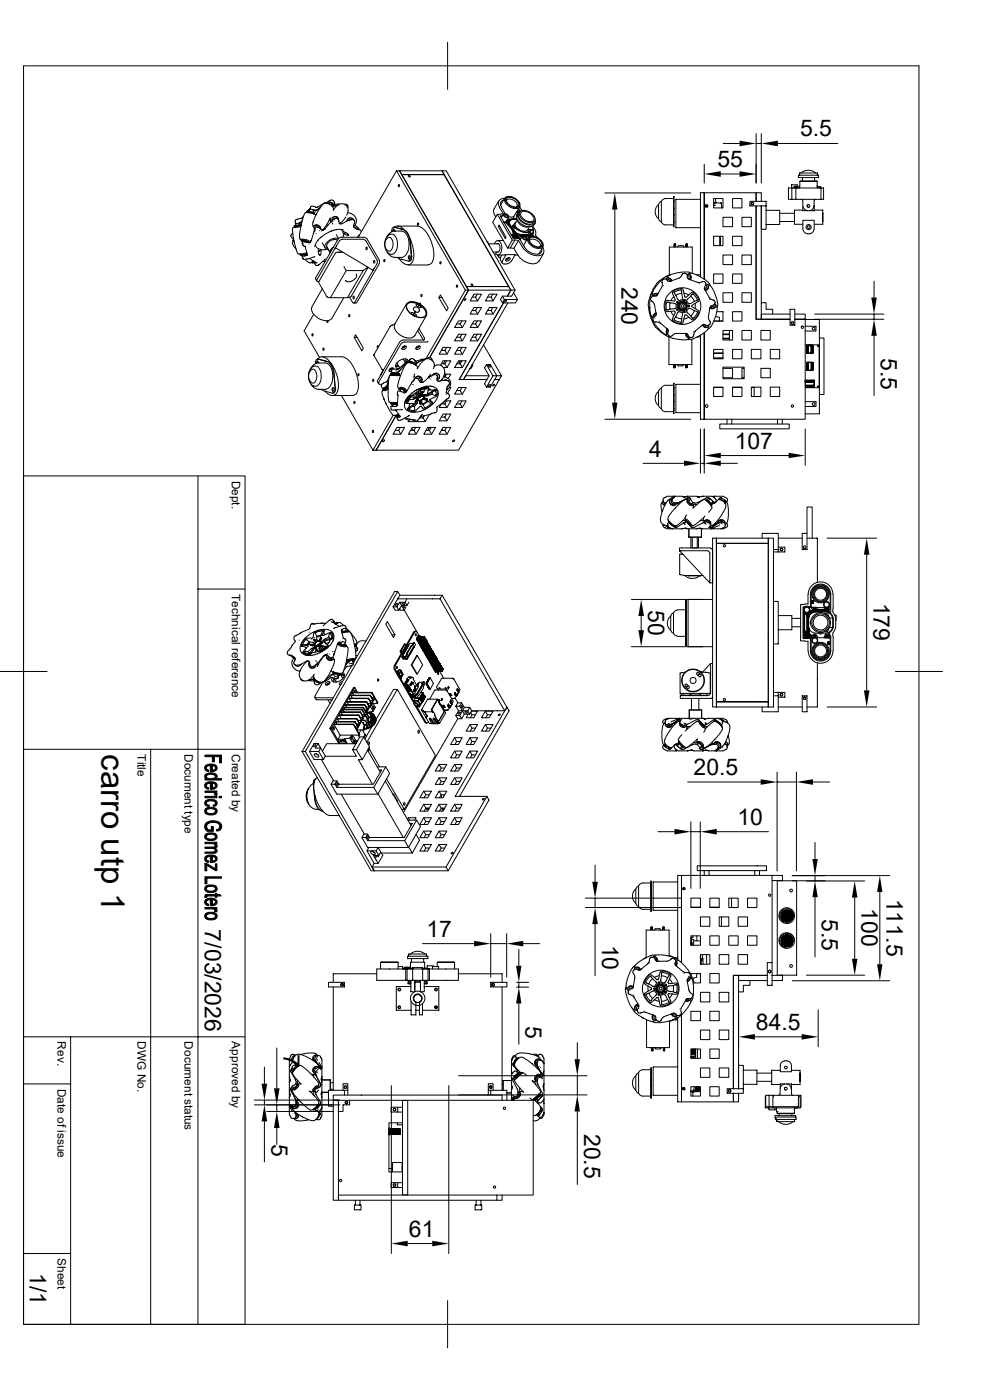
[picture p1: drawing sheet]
<svg xmlns="http://www.w3.org/2000/svg" width="210mm" height="297mm" viewBox="0 0 210 297" stroke-linecap="round" stroke-linejoin="round" font-family="sans-serif">
<defs><g id="words">
<text font-size="7" x="21.5" y="160" transform="rotate(90 21.5 160)">carro utp 1</text>
<g font-size="4.9">
<text x="169.7" y="29">5.5</text>
<text x="152.2" y="35.5">55</text>
<text x="131.9" y="60.9" transform="rotate(90 131.9 60.9)">240</text>
<text x="186.9" y="75.9" transform="rotate(90 186.9 75.9)">5.5</text>
<text x="155.9" y="95.2">107</text>
<text x="137.7" y="96.9">4</text>
<text x="137.5" y="129.5" transform="rotate(90 137.5 129.5)">50</text>
<text x="185.3" y="127.8" transform="rotate(90 185.3 127.8)">179</text>
<text x="147.1" y="164.4">20.5</text>
<text x="156.4" y="175">10</text>
<text x="188.1" y="190.6" transform="rotate(90 188.1 190.6)">111.5</text>
<text x="43.5" y="197.2" transform="rotate(90 43.5 197.2)">7/03/2026</text>
<text x="174.4" y="195" transform="rotate(90 174.4 195)">5.5</text>
<text x="182.8" y="192.7" transform="rotate(90 182.8 192.7)">100</text>
<text x="90.5" y="198.8">17</text>
<text x="127.7" y="200.4" transform="rotate(90 127.7 200.4)">10</text>
<text x="111.5" y="217.6" transform="rotate(90 111.5 217.6)">5</text>
<text x="160.4" y="218.5">84.5</text>
<text x="60.1" y="223.5" transform="rotate(90 60.1 223.5)">7</text>
<text x="57.6" y="242.6" transform="rotate(90 57.6 242.6)">5</text>
<text x="123.9" y="240.5" transform="rotate(90 123.9 240.5)">20.5</text>
<text x="86.7" y="262.3">61</text>
<text x="6.3" y="270" transform="rotate(90 6.3 270)">1/1</text>
</g>
<g font-size="2.5">
<text x="49.2" y="102" transform="rotate(90 49.2 102)">Dept.</text>
<text x="49.2" y="126" transform="rotate(90 49.2 126)">Technical reference</text>
<text x="29.2" y="160" transform="rotate(90 29.2 160)">Title</text>
<text x="39.2" y="160" transform="rotate(90 39.2 160)">Document type</text>
<text x="49.2" y="160" transform="rotate(90 49.2 160)">Created by</text>
<text x="12.2" y="220.9" transform="rotate(90 12.2 220.9)">Rev.</text>
<text x="29.2" y="220.9" transform="rotate(90 29.2 220.9)">DWG No.</text>
<text x="39.2" y="220.9" transform="rotate(90 39.2 220.9)">Document status</text>
<text x="49.2" y="220.9" transform="rotate(90 49.2 220.9)">Approved by</text>
<text x="12.2" y="231" transform="rotate(90 12.2 231)">Date of issue</text>
<text x="12.2" y="266.9" transform="rotate(90 12.2 266.9)">Sheet</text>
</g>
</g></defs>
<g fill="none" stroke="#000" stroke-width=".21">
<path d="M5 14h189.9v267h-189.9zM95 9v10M84.1 36.2l14.6 25.4M84.1 36.2l-8.1 14.1M84.1 36.2h.7M84.6 39.2a.21 .21 0 0 1 .2 .2 .21 .21 0 0 1-.3 .2zM84.8 36.2h9l.4 .8h-9zM84.8 36.2l14.6 25.4M85.2 37h9l13.7 23.8h-9zM149.4 34.8v4M152.9 36.9h4M153.4 30.4h3.5"/>
<path d="M160.4 28.3v10.5M160.4 30.4h1.1M161.5 28.3v10.5M165 30.4h12.7M167.3 39.9h.7v2.4h-.7zM168 39.9h.8M168.5 39.8v.1M168.6 39.7v-.2l.1 .2M168.8 39.7l.1-.2 .1 .2M168.8 39.9h5.4M168.8 39.9v2.4h-.8M169.1 39.8v.1"/>
<path d="M169.1 39.8h.5M169.2 39.7l-.8 .1M169.2 39.7h-.8v.2M169.2 39.7v.1v-.6h-1.3v.7M169.2 39.7h.4M169.4 37.2h4.3v.5h-4.3zM169.6 37.2v-.5h3.8v.5M169.7 39.9v-1.4h3.7v1.4M169.7 39.4l-.1 .5M169.8 38.5h3.4M169.9 36.7a2.25 2.25 0 0 1 3.2 0M170.2 37.7v.7"/>
<path d="M172.8 37.7v.7M173.4 39.7v.1M173.4 39.6h.7v.2M173.4 39.8l.7 .1M173.4 39.4v.2M174.2 39.9h.5v2.4h-.5M174.2 39.9v2.4h-5.4M62.1 51l.3 .1M62.1 49.5l-.4 .5 .4 .6M62.1 50.6l.2 .1M62.3 51.1l-.3 .5 .8 1.3M62.3 50.5l-.2 .1"/>
<path d="M62.3 51.1l.1 .1M62.3 50.7l-.2 .3 .3-.1M62.6 48.3v-.2l-.2 .1a.49 .49 0 0 0-.3 .7l.3 2.3 .5 2a.59 .59 0 0 0 .7 .7l1.5-.3M62.7 47.2h.1M63.5 47.3l.1 .3-.8 .2M63.6 47.5h.3M63.6 47.3h.1M63.6 47.3l-.9 .1M63.7 53.9v.1M63.7 54v.1M63.8 47.3h.1M63.8 47.8l-1.1 .3"/>
<path d="M63.8 47.8l-1 .2h-.4v-.1M63.8 53.9v.1M63.8 48l-1.1 .2M63.9 47.6l-1.5 .3 .4-.2M63.9 51.1a1.31 1.31 0 0 1 1.4 .1l.2 .3M63.9 54.2l.2 .2M64 47.1l-.2 .1M64 47v.1M64 47.1h.1M64.1 50.9l.1-.2 1.2 .3M64.1 47l-.1 .1M64.1 46.3l-1.4 .4 .1 1.1"/>
<path d="M64.1 46.8l-.6 .5M64.1 54.2l.2 .5M64.1 50.9l1.1 .3M64.2 51.3l-.3-.2 1 .1 .4 .2M64.2 54.7l.2 .3 .9-.1M64.3 51.7h-.2l.1 .3 .6 .3M64.4 45.8l-.5 .6M64.4 51.4h.6M64.7 55l1 .8 .8-.4M64.7 52.3l.4 1.5M64.8 52.3h.1M64.9 54.1h.1"/>
<path d="M65 54.1l-.8 .3M65 54.1h.1M65 54.2l-.4 .1M65 51.4l.5 .1M65.1 53.7l-1.3 .3M65.1 51.4l-.9-.2-.1 .5M65.1 54.1h.1M65.1 53.8l-1.4 .2 .1-.1M65.1 54.2h.1M65.1 53.9h.1M65.1 53.8l.1 .1M65.2 53.9l-1.4 .3"/>
<path d="M65.2 45v.1M65.2 53.9v.2M65.2 44.7l-.3 .4M65.2 45a1.31 1.31 0 0 1 1.4 .1l.2 .2M65.2 54.1h.1M65.2 54.1l-.3-.1 .1 .1M65.2 44.9l-.1 .2M65.2 45.1h.1M65.2 54.1l-.1 .1M65.2 44.7v.1M65.3 45h-.1l1 .1 .4 .2M65.3 45l1.3 .3"/>
<path d="M65.3 45v.1M65.3 54.9h.1M65.4 51.1v.1M65.4 44.7h.1M65.5 44.7h.1M65.4 51.2v.2M65.4 44.7l-.1 .1M65.5 51.4v.1M65.5 44.7l.2-.1zM65.5 44.7l-.1 .1M65.5 51.8h.1M65.6 54.8l1.7 1"/>
<path d="M65.7 44.7l-.2 .1M65.7 44.3l-.1 .5M65.7 44.4l1.1 .3M65.7 51.4h.1M65.8 51.4h.1M65.8 51.4h-.1M65.8 44.1l-.6 .6M65.8 51.4l-.3 .1M65.9 51.1l-.1 .3M65.9 51.2h.1M66 50.9l-.2 .3h-.4M66.2 55.7l.1 .1"/>
<path d="M66.2 44.5l.5 .1M66.5 44.7h.2M66.5 44.5l-.1 .5M66.5 48a.86 .86 0 0 1 1-.2 .86 .86 0 0 1 .5 .8 .98 .98 0 0 0-1.4-.6l.1 .5M66.6 49.2h.1M66.6 55.4l-.3 .2M66.6 45.3v.1M66.6 55.5l-.3 .1M66.6 55.7l.2 .1M66.7 54.5h-.1M66.7 49v-.1l-.7 2.3M66.7 55.8h.1"/>
<path d="M66.8 48.9h.1M66.8 54.4h.1M66.8 55.5l-.5 .3M66.8 54.4l-1.4 .5M66.8 48.7v.3M66.8 44.7h.1M66.8 44.6v.1M66.8 47.8a.8 .8 0 0 1 1.2 .5M66.9 59.2l.3 .4M66.9 51.9a1.02 1.02 0 0 0 .7 .9M67 44.7h-.1M67 48.6h-.3l.1 .3"/>
<path d="M67 55.7l-.2 .1M67 49.5h.1M67.1 45.6l-1.9-.5a.6 .6 0 0 0-.8 .7l-.5 1.8-.4 2.1v.9l.6 .3M67.1 55.7h.1M67.1 44.7h.1M67.1 44.6l-.6 .1M67.2 55.8h.1M67.3 55.8h.1M67.3 55.9h.1M67.4 43.9h.1M67.4 48.2l-.4-.1-.4 .5M67.4 59.7h.2"/>
<path d="M67.5 44.4h.1M67.5 44.3l-.7 .3M67.5 50.9l-.4 .6-.3 .8M67.6 52.9l.4 .1-.5 .3M67.6 44.3h.1M67.6 52.8v1a.29 .29 0 0 0 .4 .3 .29 .29 0 0 0 .1-.4v-.7M67.8 48.9h.1M67.9 44.1l-.7 .5M68.1 43.8l-.6 .5M68.2 49h.1M68.2 48.8h.4M68.3 49h.1"/>
<path d="M68.4 51.5l.6 1.1M68.5 55.5h.1M68.5 55.5h.5M68.6 48.7h.1M68.6 48.8h-.1M68.6 48.8h.1M68.8 55.1h.1M68.8 48.7l-.2 .1M68.8 55.2l-1.4 1.1h-.3l-.4-.4M69 48.6l-.5 .3M69 54.9l-.1 .2M69.2 43.1a1.01 1.01 0 0 1 1.2 .7"/>
<path d="M69.3 52.3l.8 1.3M69.3 47.6l.2 .3M69.4 52.9l-1.4 .1-.4 .4M69.6 43v.1M69.6 42.9h.2a.79 .79 0 0 1 .9 .4M69.7 49.3h.1M69.8 43.3h.2M69.8 42.7l.4-.3 .5 .1 .3 .8M69.8 42.6l-1.1 .5-1.5 .9-1.1-.3-.3 .6M70 46.5l.1 .2h-.2M70 46.2l.2 .8M70 46.4l-1.2 1.9a.57 .57 0 0 1-.5 .4 .57 .57 0 0 1-.5-.3l-.7-.2"/>
<path d="M70.1 47.2h.1M70.2 47l-1.4 1.6M70.4 47.2h.1M70.4 43.5v-.2l-.3-.3 .5 .2-.2 .3M70.4 43.5h.1M70.4 43.6h.3M70.5 46.2a.77 .77 0 0 1 .9-.1 .77 .77 0 0 1 .4 .8M70.5 46.2l-.1 .1M70.5 47.4h.1M70.6 43.3l-.2 .1M70.6 46.7l-.4 .3M70.6 47.5h.1"/>
<path d="M70.7 43.3v.2M70.7 43.6v.1M70.7 43.6h.1M70.7 52.5l-.6 .5-.1 .6M70.7 46.4l-.1 .3M70.8 43.5h-.1M70.9 43.7h.1M70.9 48.8l-2.1 1-1.4 1.2M70.9 43h.1M70.9 48.8h.1M71 43.3h1M71 46.6l-.3 .1-.1 .3"/>
<path d="M71.1 43.7h.1M71.1 46.4h.5l.2 .5M71.1 52.6l-3.9 6.8v.2l.2 .1M71.2 43.6h.1M71.2 46.4h-.4M71.2 52.5l-.1 .1M71.2 52.6l7.8 4.7M71.2 45.9l.5 .3M71.3 48.7l.8-.1 .8 .2M71.4 52.2h.1M71.4 49.8l.4 .8M71.5 48.7l-.6 .1"/>
<path d="M71.6 51a1.67 1.67 0 0 0-2.3 1.3l.1 .2M71.6 43.6l-.9 1v-.7l-.7-.6-1.1-.2-.5 .3-1 1.4-.7 1.5-.4 1v.5l.2 .4M71.6 43.6l.5-.3 .6-.1 1 .6 .2 .9-.4 1M71.6 43.6l-.6 .1-.2-.1M71.7 47.2h.1M71.8 50.7l-4.9 8.4M71.8 50.7l.5-.4h5l.3 .2 .3 .2 2.6 4.7-.1 .5-4.7 8.3M71.8 50.6a2.38 2.38 0 0 0-2.9 1.6 .68 .68 0 0 0 .8 .8M71.8 43.4l-.6 .2-.5-.2M71.8 46.8a.71 .71 0 0 0-.7-.8 .71 .71 0 0 0-.7 .9M71.9 53.5h.3M71.9 47.5h.1"/>
<path d="M71.9 46.9l.1 .5M72 47.3l.4 .2M72.3 47.5h.1M72.4 48.7l.4 .4M72.4 47.5h.1M72.8 53.5h-1.3l-.4 .2-3.5 6.1 1.7 3.2 .8 .2M72.9 49.6l-.2 .7M73 56.6l.4 .8M73.1 43.3h.3l.3 .2 .1 .2-.1 .4M73.3 49.3l-.3 .2-.3-.1a.26 .26 0 0 1 .3-.3 .26 .26 0 0 1 .2 .2l.5 .3a.17 .17 0 0 1 .2 .1 .17 .17 0 0 1-.1 .2l-.9-.3M73.3 49.4l-.4 .1M73.3 59.5h.1"/>
<path d="M73.4 46l-1.3 1.5M73.4 43.6l.3 .3M73.6 47h.1M73.6 46.9h.1M73.6 46.9l-1.1 .6M73.7 44.1h.1M73.7 45.2l.9 .1 .5 .4 .4 .6 .1 1-.6 .7M74 46.9h.1M74.2 46.7l-.6 .2M74.5 46.6a.6 .6 0 0 1 .7 .3 .6 .6 0 0 1-.2 .8v.3M74.5 46.6l-.4 .1M74.6 46.7h-.3l-.2 .2"/>
<path d="M74.8 46.4a.76 .76 0 0 0-1.2 .5M75 48l.2 .3 .7 .4M75 48h.1M75 47.8h.1M75.1 48.2h.1M75.1 46.8a.76 .76 0 0 0-.8-.6 .76 .76 0 0 0-.7 .7M75.1 48.3h.1M75.2 47.9l.6 .2 .4 .6M75.4 48.4h.4l.3 .3M75.5 48.5h.1M75.5 48.3l-.1 .1M75.6 58.2v.6l-.8 .8-1.1 .2-.4-.3"/>
<path d="M75.6 48.8h.1M75.8 48.7h.1M75.9 48.7l.5 .1 .3 .3M76.1 48.7h.1M76.3 49.8l-.4 .5M77.6 51.2l-.6-.4h-4.4l-.6 .3-.9 1.5M77.7 52.5h.2v.2l-.1 .3-.2-.3zM77.7 51.2l2.3 4M78 56.8h.1M78 56.8l-3.5 6-.3 .3M78 56.7l-1 .7M78.1 56.7l-.1 .1"/>
<path d="M79.1 57.4l-3.9 6.8-.2 .1-.2-.1M79.2 57.3l-.1 .1M79.3 55.3h.2v.2l-.1 .3-.2-.3zM79.3 57l-.2 .4M80 55.2v.7M80 55.9l-.6 1.1M81.5 55.1a.21 .21 0 0 1 .2 .2 .21 .21 0 0 1-.3 .2zM82 50.7a.67 .67 0 0 1 .8-.3 .67 .67 0 0 1 .5 .7 1.73 1.73 0 0 1-.7 2.2l-.6-.4M82 50.6a1.99 1.99 0 0 0 0 2.4M82.7 49.7l-.7 .5-.4 1.2v.8l.3 .9 .8 .8M82.8 49.7a1.39 1.39 0 0 1 1.5 1.7 2.23 2.23 0 0 1-1 2.5h-.5M83.5 48.2h.1"/>
<path d="M83.6 48.6l-.2 .5M83.6 48.2l.1 .1M83.7 48.3a.62 .62 0 0 0-.6 .8M83.7 48.2a1.51 1.51 0 0 1 2 .5M83.7 48.2l1.5 .4M83.7 49l-.2-.4-.2 .5M83.8 49h-.1M83.8 49h1.4a2.38 2.38 0 0 1 1.6 2.8 2.91 2.91 0 0 1-1.3 2.8l-2.2-.1-.6-.3-.5-.7M83.8 49l-.9 .2-.7 .9M84.3 54.6l.9 .4M84.3 48h4.3M85.1 48.6a2.26 2.26 0 0 1 1.8 2.3l.1 1"/>
<path d="M85.2 48.6h.1M85.2 55h.1M85.2 55l1.5 .4M85.3 48.6a2.28 2.28 0 0 1 1.7 2.3l.1 1M86.5 56.2h4.3M86.8 54.2a.41 .41 0 0 1 .2 .4 .41 .41 0 0 1-.2 .4l-.2-.2zM86.8 55.4h.1M86.9 54.2l-.2 .4 .2 .4 .1-.4M87 50.5a6.6 6.6 0 0 1 .5 5.1 1.35 1.35 0 0 1-2.2 0l-.7-.8M87 51.9l.3 2.5zM87.2 54.4a.63 .63 0 0 1-.5 .9M87.3 54.4l-.1 .7-.3 .3"/>
<path d="M88.5 48a4 4 0 0 1 2.9 2.9 5.6 5.6 0 0 1 .2 4.9l-.8 .4M88.6 47.3a.21 .21 0 0 1 .2 .3 .21 .21 0 0 1-.2 .2zM93.4 55.5a.21 .21 0 0 1 .2 .3 .21 .21 0 0 1-.3 .2zM103.3 51.2l.3 .3 .2 .6M103.7 51.7h2.1M104.6 53.5h1.1M104.9 51.7a.77 .77 0 0 1 .8-.6 .77 .77 0 0 1 .7 .8 1.67 1.67 0 0 1-.9 2.2l-.3-.2M105.4 51.7l.1-.1a1.08 1.08 0 0 1 .1 1.9h-.1M105.4 53.5l-.3 .4M105.5 45.5l-1 1.7 3.2 5.4 1-1.7M105.6 51h1.2M105.7 48l.2-.2 1.4 2.5-.1 .3-1.5-2.6h.3"/>
<path d="M105.8 42.6l-1.1 2.1v.5l.5 .8M105.9 54.1l-.1 .4 .3 .2M105.9 43.9l.9 1.5-.7 .1M106.1 45.5h-.6l3.2 5.4h.5l-1 1.7h-.5M106.1 55.1l.5 .7M106.2 54.6v.5M106.3 46.1l.1-.3h-.3l2.8 4.7h1.3l1.1 1.9a2.94 2.94 0 0 0 3.3 1.4 .75 .75 0 0 0 .3-1M106.3 43.9l.8 1.4M106.5 54.1l-.3 .5M106.6 45.7l-.2 .1M106.8 45.5l-.5 .7M106.8 45.4a.79 .79 0 0 1 1.1 .7 .74 .74 0 0 1-1.1-.7z"/>
<path d="M106.8 42.5a.87 .87 0 0 0-.6 .6 .87 .87 0 0 0 .2 .8M106.9 45.6l.5 .1 .3 .4M106.9 47.2h.2M107 45.4a.52 .52 0 0 1 .6 .1 .52 .52 0 0 1 .1 .6 .52 .52 0 0 1-.6-.1 .52 .52 0 0 1-.1-.6zM107.1 42l-.9 1.5M107.1 42.1a1.15 1.15 0 0 0-1.2 .5 1.15 1.15 0 0 0 .1 1.3M107.2 41.9a2.3 2.3 0 0 1 3.1 1.7 1.01 1.01 0 0 1-1.4 .6 2.35 2.35 0 0 1-1.9-1.9zM107.3 42a2.05 2.05 0 0 1 2.9 1.5 .93 .93 0 0 1-1.4 .4 1.79 1.79 0 0 1-1.5-1.9zM107.3 47.1l-.4 .1M107.3 42l-.1 .1M107.3 47.1h.1M107.3 54l-1.7 .1 .2 .5"/>
<path d="M107.4 47h.1M107.4 47.1h.1M107.4 54h1.9l-.8 1.3a1.59 1.59 0 0 1-1.9 .5l-.1-.3zM107.4 47l-.1 .2M107.4 47.2h-.4M107.4 54.9l.7-.2a.53 .53 0 0 1-.2 .6 .53 .53 0 0 1-.6 0zM107.4 46.9v.3l.1 .2M107.4 42.7a.72 .72 0 0 1 1.2-.4l.9 .6a.63 .63 0 0 1 0 1M107.4 42.1a1.66 1.66 0 0 1 2.4 .6 .69 .69 0 0 1 .2 .9 .69 .69 0 0 1-.9 .3 1.73 1.73 0 0 1-1.7-1.8zM107.5 47.4l1.6 2 .4 .7M107.5 46.9h.2M107.5 47.2l.2 .2"/>
<path d="M107.6 47.3l1.5 1.8 .4 .6v.3M107.6 47.3l-.1 .1M107.6 46.6h.1M107.6 46.9h.1M107.7 46.6l-.1 .1M107.7 47.4l1.5 1.8 .5 .9M107.7 46.8v.1M107.8 47.5h.1M107.8 47.3l-.1 .1M107.8 47.3l1.5 1.9 .4 .5v.3M107.8 47l.1 .2M107.8 54.6l-.1 .2-.3 .1"/>
<path d="M107.9 46.9l.1 .1-.1 .5M107.9 46.1l-.4 .7M107.9 46.7h.1M107.9 46.5l-.2 .2M107.9 46.7v.1M107.9 46.5h.1M107.9 47.7h.1M108 46.7v.1M108 46.7h.1M108 47.6l.1-.2 .4 .7M108.1 54.6l-.4 .4-.5 .1M108.1 46.7h.1"/>
<path d="M108.1 46.8v.1a.29 .29 0 0 0-.3 .1 .29 .29 0 0 0 0 .3M108.1 46.9l-.3 .5M108.2 48v.1M108.2 46.7h-.1M108.2 46.7h.1M108.2 46.6l-.1 .1M108.3 46.7h.1M108.3 52.6l.7 .1M108.3 46.7h-.3a.41 .41 0 0 0-.4 .3 .41 .41 0 0 0 .1 .4M108.4 46.6l-.2 .1M108.5 50h.6M108.6 48.7l.2 .3"/>
<path d="M108.7 49.9l-.2-.1 .5 .1h-.3M108.7 49.9l-.2 .1 .2-.1M108.7 49.9l.1 .1M108.8 50.3h.1v.2M108.8 49.4l.3 .4M108.8 47.8l.1 .5 .4 .1M108.8 50.4h.1M108.8 49l.3 .3M108.8 49l-.1 .2M108.8 48.8l.3 .2M108.8 49h.1M108.9 49.5l.4 .3"/>
<path d="M108.9 49.6h.1M108.9 50.3h-.1M108.9 50h.1M108.9 48h.3l.1 .2M109 45.9l-.5 .2-.6-.1M109 50l-.2 .2M109 47.9l.3 .1v.2l-.3-.1zM109.1 49.8l.2 .5M109.1 49.8h.2M109.1 49.8l.2 .4M109.1 50v.1M109.1 46.5h.1"/>
<path d="M109.1 50.1h.1M109.2 50.2h.1M109.2 47.4l-.1 .4-.3 .1 .3 .4h.3M109.2 50.4l-.2-.4 .3 .4M109.3 50.9l.7 .1M109.3 54.1h.6M109.3 49.9v.1M109.3 49.5l.1 .1M109.3 50.2v.1M109.3 50.3v.1M109.3 47.3a1.42 1.42 0 0 0 1.2 1.6l.8 .2 .6-.3M109.4 48.4a3.3 3.3 0 0 0 2.5 .9"/>
<path d="M109.4 49.9l-.1-.1 .2 .3M109.4 48.4a3.8 3.8 0 0 0 2.5 .8M109.5 50l.1 .1M109.5 47.1l-.4 .7M109.5 49.8h.1M109.5 50v.1M109.5 50.2h.1M109.6 49.8l-.3 .1 .1 .1M109.6 49.9l.1 .3 .1-.1-.1-.1M109.6 46.4h-1.3l-.8 .3M109.6 50.4h.3M109.6 49.7l.9 .2"/>
<path d="M109.6 49.9v.1M109.6 50.4l-.1 .1 .1-.1h-.4l-.1 .1M109.6 44.8l-.7 1.3 .2 .3M109.6 46.6a1.66 1.66 0 0 0-1.4 .2l-.1 .7M109.6 46.5l-1.8 .2a.41 .41 0 0 0-.2 .6M109.6 46.5l-.2 .1M109.7 49.8l.3 .4h-.7M109.7 50v.1M109.7 50l.1 .1M109.7 46.7l-.4 .6M109.8 45h.2M109.8 50.3v.1"/>
<path d="M109.8 46.7a2.04 2.04 0 0 0 2.4 1.4M109.9 50.3l-.6 .1M109.9 50.5h.1M109.9 54.1a3.7 3.7 0 0 0 4 1.7l.4-.4M109.9 50.3v.2M109.9 50.1l.8 .1M110 50.2l-.7 .1M110.1 44.3l.3 .5-.7-.1-.1 .3 .2 .2M110.1 45.3a1.81 1.81 0 0 0 1.4 2.1l.4 .1a1.18 1.18 0 0 0 1.6-.6M110.2 50.6h.1M110.2 43.7l-.1 .1M110.2 45l-.2 .3"/>
<path d="M110.2 50.5l-.3 .1M110.2 50.5l.3 .1M110.2 43.9l.5 .8M110.3 50.7h.1M110.3 44.8h-.4l-.1 .2a1.84 1.84 0 0 0 1.1 2.7 1.88 1.88 0 0 0 2.4 0M110.3 43.9l-.5 .8M110.3 50.7h-.1M110.3 50.6h.1M110.4 50.6l-.1 .1M110.4 50.7h.1M110.4 44.8a2.39 2.39 0 0 1 3.1 1.9v.2a1.82 1.82 0 0 1-2.5-.3l-.6-.5a.86 .86 0 0 1 0-1.3zM110.4 50.8h.1"/>
<path d="M110.4 50.6v.1M110.4 50.6h.1M110.4 44.8a.91 .91 0 0 0-.7 .7 .91 .91 0 0 0 .4 1 2.78 2.78 0 0 0 3.1 1.1 .71 .71 0 0 0 .3-1M110.5 50.2h.1M110.6 50.2l.1 .1M110.7 50.2l-.4 .6M110.8 50.4l.5 .1 .3 .3M111 50.2a.52 .52 0 0 1 .5 .1 .52 .52 0 0 1 .1 .5 .52 .52 0 0 1-.5-.1 .52 .52 0 0 1-.1-.5zM111.7 49.9l-.2 .1-.4-.1-.1 .1M111.7 50l-.2 .2M111.8 50.7l-.3-.5h-.8v.1l.4 .5 .6 .1M111.9 49.3l.4 .2 .3-.1"/>
<path d="M112 50.5l-1 1.6M112 48.7l.1 .1M112 49.1h.3l.1 .2M112.1 48.8h.4v.3M112.1 48.8l1.1-.1-.1 .2h-.5M112.1 48.6v.1M112.1 50.3a2.3 2.3 0 0 1 3.1 1.8 1.01 1.01 0 0 1-1.4 .6 2.35 2.35 0 0 1-1.9-1.9zM112.2 50.5a2.05 2.05 0 0 1 2.9 1.4 .93 .93 0 0 1-1.4 .5 1.79 1.79 0 0 1-1.5-1.9zM112.2 50.5l-.1 .1M112.3 50.2h.1M112.3 48.1l-.4 .7M112.4 51.2a.72 .72 0 0 1 1.1-.4l.9 .6a.63 .63 0 0 1 0 1"/>
<path d="M112.4 50.6a1.66 1.66 0 0 1 2.3 .6 .68 .68 0 0 1 .2 .9 .68 .68 0 0 1-.9 .3 1.73 1.73 0 0 1-1.6-1.8zM112.5 50.1l-.1 .1M112.6 49.1l-.1 .3h-.6M112.7 50.1l.3-.4 .1 .3-.1 .1M112.8 48l.4 .7M112.9 49.6l-.2 .2-.5 .1h-1.6M112.9 49.6l-.4 .5-1 .1M113 45.8a1.99 1.99 0 0 0-2.4-.8 1.21 1.21 0 0 0 .8 1.7l.7 .3a.76 .76 0 0 0 1-.1 .76 .76 0 0 0 0-1.1M113 48l.7 1.2v.8M113 49.4l-.1 .2M113.1 48.9l-.1 .6-.7 .2h-1.8l-1.1-.4M113.1 50l.4 .2"/>
<path d="M113.1 48.8v.2M113.2 48.9v.5l-.2 .3M113.5 47.3l-.2 .4M113.7 50l.3 .4M114 50.4v.1M114.3 53.8v.1M115.1 52.2l-.1 .1M115.2 52.4h-.1a1.15 1.15 0 0 1 .1 1.3 1.15 1.15 0 0 1-1.2 .6 4.1 4.1 0 0 1-3.2-1.9l-.8-1.4-1 1.7 .9 1.4M115.2 52.4l-.9 1.5M115.3 53.8l-1 1.7M128.3 40.9h18.2M130.4 44.4v41"/>
<path d="M139.7 46.4l.2 .4 .4 .3M139.7 43.4a1.89 1.89 0 0 0 0 3M140.3 42.7a1.39 1.39 0 0 0-.6 1.8v1.9M140.3 47.1l.7 .6h1.9M140.3 42.7v4.4M140.9 58.9l-1.4 1-.3 .4-.1 .5M141.4 59.3a.53 .53 0 0 1 .6-.3 .53 .53 0 0 1 .3 .6M141.5 59.4l.1 .2M141.5 59.4l-.4-.2-.6 .3v1.1l-1 1.8M141.7 58.6l-.9 .3-1.5 1.7-.9 1.4 .1 .8M141.7 59.8h.1M141.7 59.6l.5 .1"/>
<path d="M141.7 59.3l.4 .4M141.8 59.3l-.3 .1M141.8 58.9l-.1 .1M141.8 59h.3l.4 .6M142 58.3l-.6 .3M142.1 59.7h.1M142.1 59.1l.4 .5M142.2 59.7h.1M142.2 58.3l-.3 .2M142.4 59.6l-.2 .1M142.9 42.7v-1h.1v6.4h-.1v-1M142.9 44.2v1.4"/>
<path d="M142.9 45.6v1.5M142.9 44.2h.1M142.9 45.6h.1M142.9 47.1h.1M142.9 42.1h-1.9l-.7 .6M143 51.8l.1-.1zM143 42.7h-.1v1.5M143 51.8v.6M143.1 51.9l.2 .1-.1 .1zM143.1 51.9v.2M143.1 51.7l.2 .1v.6M143.8 52.3v.1"/>
<path d="M143.8 52.3a.56 .56 0 0 1 .9-.2l.2 .1 .1 .1M144 59h.1M144 59l-1.6 .6M144.1 59h.1M145.1 52.3v.1M145.5 51.8l.1-.1zM145.5 51.8v.6M145.6 51.7l.2 .1v.6M145.7 59h.1M145.7 51.9v.2M145.8 58.3l.5-.3 1.3 .2 2.2 1.3 .6 .5 .3 .6M145.8 58.4l.4 .3-.2 .5"/>
<path d="M145.8 58.4v.4M145.8 58.4l-.5-.4h-.4l-.5 .7-.4 .3M145.8 58.9l.4 .3M146.1 59.2h.1M146.2 59.2l1.8 .7M146.2 59.2h.1M146.3 58.3a.64 .64 0 0 1 0 1l.1-.9-.2-.2-.4 .1M146.6 58l-.6-.3h-1.1l-2.4 .5-.7 .3-.4 .7M146.6 58.6l-.1 .7M146.9 58v-5.6h-4.9v6M147.7 58.3h.9M148 59.9h.5l.9-.2 .4 .6"/>
<path d="M148.1 59.9h.1M148.6 42.3h-5.2v6h5.2M149.4 40.9h11v1.8v-1.8h1.1v1.8M149.4 40.9h-.8v17.8M149.4 40.9v18.3M149.6 43.7h.1M149.6 43.8h.1M149.7 43.5h.1M149.7 43.6h-.1M149.7 43.5v.4M150 43.4v.5M150 43.6h.2"/>
<path d="M150 43.8h.2M151.4 58.1h2v2h-2zM151.4 50.1h2v2h-2zM151.4 42.1h2v2h-2zM151.4 43.6h.3M151.4 43.1h.3M151.4 43.5h.3M151.7 43.1h1.3M151.7 43h.1M151.7 43.5h.1M151.8 42.9l.2 .2M151.8 42.1v.9h-.4"/>
<path d="M152.7 50.1v2M152.7 50.2h.1M152.8 50.1v2M153 43.1v.1M153 43.1l.1 .1M153 43.1h.1M153 43.2h.1M153.1 43.2v.9M153.1 43.9v.2M153.4 54.1h2v2h-2zM153.4 46.1h2v2h-2zM155.4 42.1h2v2h-2z"/>
<path d="M155.4 58.1h2v2h-2zM155.4 50.1h2v2h-2zM157.4 54.1h2v2h-2zM157.4 46.1h2v2h-2zM159.1 42.7h3.4v1h-3.4zM160.4 44.1v23.6M160.4 43.7v24M162.5 43.6v5h-1v-4.9v24h-1.1M162.5 44.6h2.9v3h-2.9M165.4 45.3h3.1M165.4 47h3.1M170 42.3l.3 .3v1.1"/>
<path d="M170.3 48.6v-1.9h2.4v1.9M170.3 44.6h-1.8v3h1.8M170.3 43.9v.8h.9M170.3 48.6l.3 .7 .7 .3M170.3 43.7l.3 .7 .7 .3M171.3 49.6h.4M171.3 44.7h.4M171.4 43.4l-.2 .4 .4 .2M172.7 48.6l-.3 .7-.7 .3M172.7 43.5a1.01 1.01 0 0 1-1 1.2M172.7 44.6h1.8v3h-1.8M173 42.3l-.3 .3v2.1h-.9"/>
<path d="M174.6 45.3v1.7M185.4 59.6v3.5M65.8 78.7a.67 .67 0 0 1 .8-.4 .67 .67 0 0 1 .5 .8 1.73 1.73 0 0 1-.7 2.2l-.6-.4M65.9 78.6a1.99 1.99 0 0 0 0 2.4M66 78.1l.4-.5 .6-.5 2-.1a2.38 2.38 0 0 1 1.6 2.8 2.91 2.91 0 0 1-1.3 2.7l-1.9 .1-.8-.3-.6-.8M66.3 70.8a.21 .21 0 0 1 .1 .3 .21 .21 0 0 1-.2 .1zM66.5 77.7l-.7 .6-.4 1v1l.3 .7 .3 .5 .5 .4M66.5 66.7l-2 3.5 3.3 5.6M66.6 77.7a1.39 1.39 0 0 1 1.5 1.7 2.23 2.23 0 0 1-1 2.5h-.5M67.4 76.2a1.36 1.36 0 0 1 2.1 0 7.5 7.5 0 0 1 2 7 1.29 1.29 0 0 1-2.2 .2l-.3-.4M67.4 76.6l-.2 .4M67.4 76.2h.2"/>
<path d="M67.5 76.2l1.5 .4M67.5 76.2a.62 .62 0 0 0-.6 .9M67.5 76.2h.1M67.6 77l-.2-.4-.3 .4M68.3 75.7h4.2a4 4 0 0 1 2.9 3 5.6 5.6 0 0 1 .2 4.9l-.8 .3h-4.3M68.4 61.3l-2.2 3.8a1.79 1.79 0 0 0 1 2.2 2.4 2.4 0 0 0 3.2 .3l2.5-4.4M68.6 73.9a.21 .21 0 0 1 .1 .2 .21 .21 0 0 1-.2 .2zM69 76.6a2.26 2.26 0 0 1 1.7 2.3l.1 .9M69 76.6h.1M69.1 76.6a2.28 2.28 0 0 1 1.7 2.3l.1 .9M69.4 62.9h.1M69.4 68l.1 .5 .1-.5"/>
<path d="M70.1 63.2h.1M70.1 63.2l3.3-5.8h3.6l-3.3 5.8M70.9 79.8l.3 2.6M70.9 79.8l.2 2.6M73.7 63.2h.1M74 66.8a.21 .21 0 0 1 .2 .2 .21 .21 0 0 1-.2 .2zM74.2 63.1l.6 1.1M74.2 63.1l-4.1 .1M74.9 62.9h.2l.1 .2-.2 .3-.2-.3zM75.1 71.6h.7M75.4 71l1.7 2.9-.3 .5-1.7-2.8zM75.6 64.2l-.6 .1"/>
<path d="M76 79.3a.21 .21 0 0 1 .2 .2 .21 .21 0 0 1-.3 .2zM79.3 75.2h.1M79.3 75.2l1.8 3.2 .3 .1M80.3 73.6l-.2-.3-.1 .3 .1 .2M80.7 79.7l-.6 1.2M80.9 79.2v.1M80.9 79.2l-.2 .5M81.3 78.5l-.6 1.2M82.6 79.9l-.5 1M82.8 79.6h.1M82.8 79.2v.1M82.8 79.3l-.1 .4"/>
<path d="M82.9 79.4l-.1 .2M82.9 79.4h.1M82.9 78.1l-.1 .1M82.9 79.6h.1M83 79.4l-.1 .2M83 79.4h.1M83 79.2l.1 .2 .3 .1h1.3v-.2M83 79.2l-.1 .2M83.1 79l-.2 .2M83.1 79.2h.1M83.1 79.1l-.1 .1M83.1 78l-.1 .2-.4 .1"/>
<path d="M83.1 79.3l-.1 .1M83.1 79.1h.7M83.2 79.5v.2h1.3M83.2 79.6h-.1a.39 .39 0 0 0-.6 .5l-.2 1.6 .1 2.5a1.02 1.02 0 0 0 .3 1.1l1.6 .1M83.3 79.1h.1M83.3 79.1l-.2 .1M83.4 79.4l-.2 .1h1.3h-.1M83.4 78l-.4 .4-.5 .1M83.4 79.2h-.3l1.6 .1-.4-.1M83.4 79.1h-.2h.6M83.5 79.1a.3 .3 0 0 0 .2 .3 .3 .3 0 0 0 .3-.1h.3v-.2M83.5 79.5h.9"/>
<path d="M83.5 79.1l-.4 .1M83.5 78.3a.57 .57 0 0 0-.6-.1 .57 .57 0 0 0-.4 .5h.6M83.7 68.9h.1M83.7 68.9l-.7 .1-.2 .3-3.5 5.9M83.9 77.7l.7 .1M83.9 77.4l.6 .2M84 78.7h.2M84.1 79l-.3 .1M84.2 77l.6 1.1M84.2 77l.1 .1M84.2 79.2h.1M84.4 78.3h-1.2l-.1 .8"/>
<path d="M84.4 78.3h.1M84.5 79h.1M84.5 79.7h.5M84.6 79.5l-.1 .2M84.6 78.2h.1M84.8 78.6h.1M84.8 78.7h.1M85.1 72.9l-4.8 8.3M85.4 73.7l.7-.3a.52 .52 0 0 1-.2 .7 .52 .52 0 0 1-.7-.1zM85.5 76.2l.1 .1M85.6 76.2l.4 .8M85.6 73.4l-.1 .1"/>
<path d="M85.8 73.4l-.1 .2-.4 .1M85.9 77.3l-1.1 1.4-.5 .3M85.9 77.2l-1.4 1.6-.5 .3M85.9 77.2l.2-.1-.2 .2M85.9 77.2v.1M86 77l-1.6 1.3M86.1 77h.1M86.1 73.4l-.4 .3-.5 .2M86.1 77.1h.1M86.1 76.1l-.2 .7M86.1 77v.1M86.2 64.5l-2.5 4.5 .2 1.1 1.2 1.1 1.3 .5h.8l.5-.2 2.8-4.6"/>
<path d="M86.3 77h.1M86.3 77h.4M86.3 77h-.2M86.3 77l-.2 .1M86.3 64.6a2.13 2.13 0 0 1 2.6 0M86.4 76.2l-.3 .7M86.4 64.3a2.71 2.71 0 0 1 3.4 .8 1.27 1.27 0 0 1 .2 2.2 3.1 3.1 0 0 1-3.9-2.5zM86.6 76.6a1.12 1.12 0 0 0-1.8-.1l-.5 .4a.71 .71 0 0 0-.4 .8 .71 .71 0 0 0 .7 .5M86.6 76.9l-.3 .1M86.7 76.9h.1M86.8 76.7l-.2 .1M86.8 76.8l.2-.1 .7 .2"/>
<path d="M86.8 76.8v.1M87 76.8l.5 .1M87 76.3l-1 .7M87 76.7l.1 .1M87.1 77l.9 .3M87.2 66.4l.2 .3 .5 .3h.4v-.2l-.4-.3M87.2 76.7v.1M87.2 66.4l.3-.1 .3 .2M87.2 66.4h.1M87.9 76.5l.2 .2v.2M87.9 76.4h.1M88 79.3l-.2 .4 .1 .7"/>
<path d="M88 66.3l-.2 .5 .3-.5M88.1 66.1v.2zM88.1 66.2l.1-.2a.47 .47 0 0 1-.5-.4 .47 .47 0 0 1 .4-.5l.4 .1 .4 .3 .1 .4-.2 .3M88.1 66.1l.3 .2 .4-.2M88.3 76.6h.1M88.3 64.6l.2-.1 .4 .2M88.3 77.4a1.14 1.14 0 0 0-1.5-.5 1.92 1.92 0 0 1 1.5 .5M88.3 64.6l.2 .3M88.3 73.7l.8-.3a.52 .52 0 0 1-.3 .7 .52 .52 0 0 1-.6-.1zM88.4 77h.1M88.4 64.9l.6 .3M88.5 76.9h.1"/>
<path d="M88.5 78.2l1-1.4 .5-.5 .6-.2 .9 .2 .5 .5 .2 .7-.3 .7M88.5 78.2l-.1-.6-.9-.5-1-.2-.4 .3-.9 1.8-.7 2.1-.1 1 .2 .3M88.6 79.8a.75 .75 0 0 1 .9 .7M88.6 73.4l-.2 .1M88.6 70.1l1.2 2M88.8 73.4l-.1 .2-.4 .1M88.9 69.7l1.1 2M88.9 64.7l.5 .4-.2 .2-.2-.1M89 64.7a1.99 1.99 0 0 1 1.3 2.2M89 64.5a2 2 0 0 0-2.7 .1 2.47 2.47 0 0 0 2.2 2.6l.4 .1a1.11 1.11 0 0 0 1.5-.4 1.11 1.11 0 0 0-.4-1.5l-.9-.8M89 73.4l-.3 .3-.5 .2M89.1 64.3h.1l-.1 .1"/>
<path d="M89.1 64.5l-.3 .5zM89.1 64.3v.2zM89.4 62.5a.21 .21 0 0 1 .1 .2 .21 .21 0 0 1-.2 .2zM89.5 76.5l-1.4 .7M89.5 76.2l-1.3 .5-.4-.5-.6-.1-.4 .6M89.5 76.4l-1.1 .6h-.4M89.5 76.4v.1M89.6 76.4h.1M89.7 76.3h.1M89.7 76.3l-.2 .1M89.7 76.3l-.1 .1h.2M89.7 76.3l-.2 .2"/>
<path d="M89.8 76.4h.1M89.8 72.1h-4.3l-.5 .2-4.1 6.9M89.8 76.3l.2 .1M89.8 76.3v.1M89.8 76.3h.2M89.9 76.3h.1M90 71.7v.4h-.2M90.4 76.1l.5-.2h.5l.4 .7M90.5 76.1l-1 .1M90.6 72.6h-4.9l-.6 .3M90.8 72.4l-.2 .1M90.9 80h.1"/>
<path d="M91.2 79.6v.3M91.3 79.4l-.6 .9M91.6 79.9h.1M92 79.5l-.9 .5M92 79.5h.5l.3 .4M92.1 77.7h.1M92.2 77.6l.8-.2 .6 .2 .5 .3 .3 1-.3 .9M92.6 79.6l.3 .4-.1 .3M92.8 79.9v.3l-.1 .2M93.1 63.1h.7M93.4 77.5l.6-1h1.6l-.8 1.5M93.4 62.6l1.7 2.8-.4 .6-1.6-2.9z"/>
<path d="M93.8 74.1l.1 .2M94 73.7h1.6l-.8 1.4h-1.6zM94.1 78h.7M94.1 79.9l.8 .3 .6 .7 .1 .8-.5 .7a.2 .2 0 0 1-.3 .1 .2 .2 0 0 1 .1-.3l.5-1-.2-.4-.5-.1M94.1 79.8l-.2 .5-.6 .6M94.1 79.8l.1 .1M94.3 79.4h1.3l-.5 .9M94.4 74.3l.4 .8M94.4 77.2l.4 .8M94.4 76.5l-.4 .7M94.6 79.4l-.4 .6M94.7 73.7l-.3 .6h-.8"/>
<path d="M94.7 76.5l-.3 .7h-.8M94.7 79.4l-.3 .6M96.9 60.5a.21 .21 0 0 1 .2 .2 .21 .21 0 0 1-.2 .2zM97.3 76.5h1.6l-.8 1.5h-1.7zM97.3 70.9h1.6l-.8 1.4h-1.7zM97.3 68.1h1.6l-.8 1.4h-1.7zM97.3 73.7h1.6l-.8 1.4h-1.7zM97.4 76.6l.1 .4 .1-.4M97.6 77.2l.5 .8M97.6 74.3l.5 .8M97.6 68.7l.5 .8M97.6 71.5l.5 .8"/>
<path d="M98 76.5l-.4 .7h-.7M98 73.7l-.4 .6h-.7M98 68.1l-.4 .6h-.7M98 70.9l-.4 .6h-.7M98.7 61.6l-8.4 14.5M98.7 61.6h.7M99.4 61.6l-8.3 14.3M99.4 61.6l-.5-.8h9l.5 .8-14.6-25.4h.9l14.6 25.4M99.4 61.6h9l-.7 1.2 .7-1.2h.9l-.8 1.2h-1.9M100 77.6h.3l-.4 .6h-.2M100.2 77.3l.1 .3M100.5 70.9h1.7l-.9 1.4h-1.6z"/>
<path d="M100.5 65.2h1.7l-.9 1.4h-1.6zM100.5 62.4h1.7l-.9 1.4h-1.6zM100.5 68.1h1.7l-.9 1.4h-1.6zM100.9 71.5l.4 .8M100.9 68.7l.4 .8M100.9 65.9l.4 .7M100.9 63l.4 .8M101.3 70.9l-.4 .6h-.7M101.3 68.1l-.4 .6h-.7M101.3 62.4l-.4 .6h-.7M101.3 65.2l-.4 .7h-.7M102.6 73.2l3.8 6.5"/>
<path d="M103.2 77.3l1.4 2.4h.8l-1.4 2.4h-.8l-.4-.7 1-1.7-1-1.7 .4-.7h.8l1.4 2.4h1l-.6 .8M103.8 79.7h-5l-.5 .8h5h-5.9M103.8 65.2h1.7l-.9 1.4h-1.6zM103.8 62.4h1.7l-.9 1.4h-1.6zM104.2 65.9l.4 .7M104.2 63l.4 .8M104.5 65.2l-.3 .7h-.8M104.5 62.4l-.3 .6h-.8M104.6 79.7l-1.4 2.4M106.6 62.8l.4 .7-.4 .8-.4-.8zM106.8 64.3l-9.4 16.2zM107 63.5h2.8"/>
<path d="M107.7 64.3l-9.4 16.2h-.9M109 62.1l.8 1.4-.5 .8h-2.7M137.7 65.2v.8l.2 1 .8 1.9 .5 .7 .6 .2M137.9 65.2v.1M138.2 67.1l.1 .6 .6 1.1 1.9 2 .9 .2 .2 .3 .4 .1 .7-.5 .6-.2M138.4 62.2l-.3 .4-.2 .9-.1 2.1 .2 1.1 .3 .5 .3 .2M138.6 63.1h.1M138.7 62.4h-.1M138.7 62.4l.4-.1 .4 .1M138.7 62.8h-.3l-.4 .4a1.33 1.33 0 0 0 .7 1.1l.2 .4M138.7 62.8h.4M138.8 64.6h.1"/>
<path d="M138.8 67.2l-.3 .2 .1 .8 1.1 .1 .4 .3M138.9 64.6l.2 1.8M138.9 67.6h.1M138.9 67.5h.1M139 62.3h.5M139.1 63h.1M139.1 60.6l-.6 .9-.8 2.1-.2 1.2 .3 .7M139.1 66.9l-.3 .3M139.1 66.9l-.2 .2M139.1 66.5l-.5 .4v.2M139.1 66.6l-.5 .3v.5M139.1 66.4l-.4 .3"/>
<path d="M139.1 66.4l.1 .2M139.2 66.6h.1M139.2 66.6l-.1 .3M139.3 62.7l-.3-.1-.2 .2M139.4 62.6h.1M139.4 62.6l-.2 .2M139.4 62.5l-.6-.1-.2 .4M139.5 62.4h.1M139.5 62.4l-.1 .2M139.5 69.8l.6 .6 1.3 .8M139.8 68.2h.1M140 68.5h.1"/>
<path d="M140.1 68.5l1.5 1.3M140.4 60.9h.1M140.4 60.8h.1M140.7 60.6h.1M141.1 64.1a2.08 2.08 0 0 0 .1 1.9l.3 .1 1-.1a.42 .42 0 0 1 .7 .1 .42 .42 0 0 1-.2 .6l-.4 1 .2 .4M141.1 71l.5 .4 .7 .3 2.3 .4h1.2l.6-.5M141.4 64.3v1.4M141.4 65.6l.1 .1M141.5 64.1h.1M141.5 65.7h.1M141.5 64.1l-.1 .1M141.6 69.8h.1"/>
<path d="M141.6 69.8l-.3 .6 .2 .3M141.6 69.8l-.2 .5M141.6 69.8l.2 .3M141.7 69.9l-.3 .5 .2 .4M141.7 70.5v.5M141.7 70.1l-.1 .4M141.7 64.1l.5 .2M141.8 65.7h-.2M141.8 64.1h-.2M141.8 70.1l-.1 .3M141.9 71.5v5.8h4.9v-5.3M141.9 70.7h.1"/>
<path d="M142 70.5h.1M142.2 64.3h.1M142.2 65.6h.1M142.2 64.3v1.3M142.2 65.6l-.5 .1M142.2 64.3h.9M142.3 66.1l.7 .8M142.8 61.7l-.2 .4 .7 1.5M142.9 77.3l.1 .7 .2-.1v-.6l-.1 .7M143 62.9l-.7 .9M143 62.1l.1 .2M143 67.8v.1"/>
<path d="M143 77.7l.1 .1-.1 .1zM143 61.9v.1M143 67.9l1.4 .5 .2-.3M143 65.4h.1M143 64.4h.1M143.1 62.3h.1M143.1 65.5l-.9 .1M143.1 77.7v.2M143.1 67.6l-.1 .1M143.1 67.6h.1M143.1 62.3l.2 .3M143.1 64.4l.9 .4h-.1l.1-.1"/>
<path d="M143.3 63.7l-.2 .2-1.2-.1a.61 .61 0 0 0-.8 .3M143.3 62.6l.4 .9 .7 .7M143.3 67.2l-.2 .4M143.3 67.2h.1M143.3 62.6h.1M143.3 67.2l1.3 .4M143.4 70.7h.1M143.5 64.6v.7M143.6 65.7h.1M143.6 64.1v.1M143.6 65.7v.1M143.7 64.1l.5 .2"/>
<path d="M143.7 64.2l.4 .3M143.7 77.3v.1M143.7 77.4l.2 .2M143.9 77.6h.9M144 64.8v.3M144 65.1v.1M144 64.8h.1M144 65.1l-.9 .4M144 65.2l.1 .1M144 66.1l.7 .2M144 65.3h.1M144 64.5h.1"/>
<path d="M144.1 65.3h.1M144.1 64.5h.1M144.1 64.6l-.1 .1M144.1 65.3v.1M144.1 65.3l-.2 .1a.3 .3 0 0 0-.2 .1 .3 .3 0 0 0 0 .4l.5-.4M144.1 65.3l-.4 .3M144.1 64.3h.1M144.1 65.5h.1M144.2 64.3l-.5-.3a.4 .4 0 0 0 .4 .5M144.2 65.5l-.5 .3M144.2 64.3v.2M144.2 64.5h.1"/>
<path d="M144.2 65.3v.1M144.2 65.4v.1M144.2 65.5l.2 .1M144.2 64.3h-.1M144.3 65.6h.1l-.7 .8-.4 .8M144.4 64.3l-.2 .1M144.4 65.9l.1 .1h-.1zM144.4 63.8l.1 .1-.1 .1zM144.4 61.5h.1M144.4 64.2h.1M144.4 64.2h-.1M144.4 61.5l-1.3 .5"/>
<path d="M144.4 65.7h.3M144.5 61.2l.4 .3 .4 1.5M144.5 61.2l-.9 .2-.7 .4M144.5 61.6l.1 .2M144.6 62.2l.2 .9-.1 1M144.6 67.6v.5M144.6 61.8h.1M144.6 67.6h.1M144.6 62.2h.1M144.6 62.2l-1.3 .5M144.6 68.1h.1M144.6 61.8v.4"/>
<path d="M144.7 64.1v-.1l.2 .1M144.7 64.1l-.3 .1M144.7 65.7h.1M144.7 64.1h.1M144.7 65.7l.1 1-.2 .9M144.7 63.6l-.7 .2M144.9 65.7l.1 .2a.23 .23 0 0 0 0 .3 .23 .23 0 0 0 .3 0M144.9 65.7h-.2M144.9 65.7a.35 .35 0 0 1 .4 .1 .35 .35 0 0 1 0 .4M144.9 65.7l.2 .6M144.9 65.7v.1M144.9 77.4l-.1 .2"/>
<path d="M144.9 65.7h.1M144.9 64.1h.1M145 64.2v.1M145 65.6h.1M145 77.3v.1M145.1 62.2l1 .4M145.1 64.2h.1M145.1 65.7h.1M145.1 64.2l.2 .1M145.1 63.6l-.2 .5M145.1 65.7l.2 .5M145.2 63.6h.1"/>
<path d="M145.2 66.2h.1M145.2 64.1h.1M145.2 65.7h.1M145.2 63l.3 .1 1.2-1.1h.4a1.7 1.7 0 0 1 .9 1.1l.3 .5-.1 .4-1.4 .8M145.3 66.8l-.4 1.6-.2 .2a1.58 1.58 0 0 1-1.5-.3l-.3-.2M145.3 63.7l-.2 .5M145.3 63.6a.21 .21 0 0 0-.3 0 .21 .21 0 0 0 0 .3l-.1 .2M145.3 63.6l-.1 .6-.3-.1M145.3 64.3h.1M145.3 65.5h.1a2.7 2.7 0 0 0 1.2 1.5M145.3 64.4l.2 .2M145.3 65.5l.1 .1"/>
<path d="M145.4 65.5h.1M145.4 64.3h.1M145.4 64.3h-.1M145.4 77.3l.1 .7 .3-.1v-.6M145.4 65.6l-.3 .1M145.5 70.7h.1M145.5 64.9h.1M145.5 65.3l-.2 .2M145.5 70.7h-2M145.5 64.6h.1M145.5 70.8l.1 .5 .5 .4M145.5 66.8l-.3 .1"/>
<path d="M145.5 64.6l.1 .2M145.5 65.3l.9 .1M145.6 77.7v.2M145.6 65.1l-.1 .1M145.6 65.3h-.1M145.6 65.2l-.1 .1M145.6 64.2l.2 .1h-.1zM145.6 65.5l.2 .1-.1 .1zM145.6 64.8v.2M145.6 64.8l.7 .1M145.6 65h.1M145.6 64.8h.1"/>
<path d="M145.6 63.9l.4 .6M145.7 70.7a.55 .55 0 0 0 0 .7 .55 .55 0 0 0 .6 .1M145.7 77.3v.6M145.8 77.9l-.2 .1M145.8 70.9l.2 .3M145.8 63.5l-.4 .8M145.8 70.8l-.3-.1 .2 .7M145.9 70.8h.1M145.9 70.9l.1 .3 .3 .3M146 65.4l-.4 .6M146.1 64.9v.1M146.1 67.3l-1 .3"/>
<path d="M146.1 65h-.5M146.1 64.8h-.5M146.2 64.9h.1M146.3 64.9v.1h-.7M146.4 71.2h.1M146.4 64.4l-.9 .2M146.5 67h.1M146.5 62.8h.1M146.5 62.9l.8 1M146.5 65.4l.8 .6M146.6 62.8l-.8 .7M146.6 67l.2 .4"/>
<path d="M146.8 64.8v.3l1.3 .7 .2 .4a2.57 2.57 0 0 1-1.1 1.6h-.5l-1.2-1M146.8 62.5h.1M146.8 67.4h.1M146.8 62.5l-.2 .3M146.9 62.4l-.1 .1M147 62.3l.1 .1M147.1 62.4l.8 1.1M147.1 70.4h.1M147.3 66l-.8 1M147.3 63.9h.1M147.3 63.9l-.8 .5M147.4 65.9l.6 .4"/>
<path d="M147.4 70.2h.1M147.4 64.4v1.1M147.7 63.8h.1M147.7 66.1h.1M147.7 63.8l-.4 .1M147.9 71.5h.7v-.4v17.8h.8M148 63.5l-.3 .3M148 66.4l-.9 1.1-.3-.1M148 66.2v.1M148.3 60.2h.1M148.8 69.1h.1M149.1 69h.1"/>
<path d="M149.1 69l.2 .3 .4 .2M149.1 69l-1.6 1.2-.6 1.3h-.6M149.1 68.9l.4 .5 .5 .1M149.2 68.8l.3 .4a.43 .43 0 0 0 .5 .2 .43 .43 0 0 0 .3-.4v.7l-1.1 1-2.1 1.2-.6 .2-.6-.1M149.4 68.8l.3 .2M149.4 68.8l-.3 .2M149.4 70.6v18.3M149.4 61.1l.1 .3M149.4 68.7h.1M149.5 68.8l.2 .2 .3 .1M149.5 61.4h.1M149.5 60.9l-.1 .2"/>
<path d="M149.5 61.4l.1 .2M149.6 61.6h.1M149.6 61.6l.9 1.6M149.8 60.3l-.4 .4M149.8 60.3v.1M149.8 60.4l.2 .5-.6 .3M149.8 60.4l.8 .1 .9 1.4 .7 2.1 .1 .8-.2 .4M149.8 60.4a.51 .51 0 0 1 .5 .5 .51 .51 0 0 1-.6 .5l-.2 .1M150.1 69.4l-.1 .1M150.2 61.1l-.1 .3-.5 .2M150.3 60.7l-.1 .5-.6 .3M150.3 67.3h.1"/>
<path d="M150.3 67.1v.5l.4 1-.6 .5-.3-.1M150.5 63.1l.2 .3 .9 .5v.7M150.5 63.2h.1M150.5 63.5h.1M150.6 65.5h.1M150.6 65.3h.1M150.6 65.4l.5 .1 .4-.1M150.6 65.3l-.3 1.9M150.7 65.2h.1M150.8 64.9l.4 .2 .2-.2M151.2 64.9l-.5 .1-.1 .3M151.3 64.6a.6 .6 0 0 1 .8 .6v.8l-.5 1.8-.7 1.4-.7 .6"/>
<path d="M151.4 74.1h2v2h-2zM151.4 75.9h2M151.4 76h2M151.4 74.9h2M151.4 75h2M151.5 64.9l.1-.4a.51 .51 0 0 1 0 .8 .51 .51 0 0 1-.7-.1h-.2M151.6 64.6h.1M151.7 65.2l-.4 .2-.7-.1M151.8 67.1l.8 .2v.8M151.8 65.1v.1M152.1 66.1h1.3v2h-2h2M153.4 70.9h1.3v.9"/>
<path d="M153.4 71.8h1.3M153.4 71h1.3M153.4 70.1h2v2h-2zM153.4 77.9h4.5v2.4h-4.5zM153.4 62.1h2v2h-2zM153.4 78.1h2v2h-2M154.7 71.8v.1h-1.3M154.7 70.1v.8M154.7 71.9v.2M155.4 74.1h2v2h-2zM155.4 66.1h2v2h-2zM157.4 70.1h2v2h-2z"/>
<path d="M157.4 62.1h2v2h-2zM157.9 78.1h-.5v2h.5M159.4 74.1h2v2h-2zM161.4 78.1h2v2h-2zM161.4 70.1h2v2h-2zM161.5 64.2h1v1.4h1.4v1M163.4 74.1h2v2h-2zM167.6 66.6h-6.1v1.1h6.1h-7.2M167.6 65.6h1v3.4h-1zM168.6 66.6h2.2v1.1h-.1M168.6 67.7h2.2v21.2h-21.4M170 69.2h.4"/>
<path d="M170.8 73.2h3v9.1h-3M170.8 69.2h2.3v1h-2.3M170.8 67.8h3v20h-3M171.2 73.8l-.1 .1h.3M171.2 73.8l.2 .1M171.2 74.8l-.1 .1h.3M171.2 78.2l-.1 .1h.3M171.2 78.2l.2 .1M171.2 74l-.1 .2h.3M171.2 74l.2 .2M171.2 77.1l-.1 .2h.3M171.2 77.1l.2 .2"/>
<path d="M171.2 74.6l-.1 .1h.3M171.2 74.6l.2 .1M171.2 77.9l-.1 .1h.3M171.2 77.9l.2 .1M171.2 77.6l-.1 .2h.3M171.2 77.6l.2 .2M171.2 73.5l-.1 .2h.3M171.2 73.5l.2 .2M171.2 77.4l-.1 .1h.3M171.2 77.4l.2 .1M171.2 78.4l-.1 .1h.3M171.2 74.3l-.1 .1h.3"/>
<path d="M171.2 74.3l.2 .1M171.2 73.3l-.1 .1h.3M171.2 73.3l.2 .1M171.2 76.9l-.1 .1h.3M171.2 76.9l.2 .1M171.2 73.3v.1M171.2 73.5v.2M171.2 73.8v.1M171.2 74v.2M171.2 74.3v.1M171.2 74.6v.1M171.2 76.9v.1"/>
<path d="M171.2 77.1v.2M171.2 77.4v.1M171.2 77.6v.2M171.2 77.9v.1M171.2 78.2v.1M171.4 74.8l-.2 .1M171.4 78.4l-.2 .1M171.4 73.8h.1M171.4 78.2h.1M171.4 74h.1M171.4 77.1h.1M171.4 74.6h.1"/>
<path d="M171.4 77.9h.1M171.4 77.6h.1M171.4 73.5h.1M171.4 77.4h.1M171.4 74.3h.1M171.4 73.3h.1M171.4 76.9h.1M171.4 73.2v1.8h.7M171.4 76.8v1.8h.8M171.4 73.2l.1 1.7M171.4 73.2h.7l-.1 .2h-.5M171.4 76.8l.1 1.7"/>
<path d="M171.4 76.8h.8l-.7 .1M171.4 74.8v.1M171.4 78.4v.1M171.5 74.9h.5M171.5 74.9l-.1 .1M172 73.4l.1 1.6M172 78.5l-.6 .1M172 78.5l.2 .1M172 76.9v1.6M172.1 74.3h.4l-.4 .1M172.1 74.1h.4l-.4 .1M172.1 73.3h.4v.1h-.4"/>
<path d="M172.1 73.2v1.8M172.1 73.8h.4l-.2 .1M172.1 74.6h.4v.1h-.2M172.1 73.5h.4v.2h-.2M172.1 74.8h.4v.2h-.2M172.1 75h.1M172.1 73.9h.1M172.1 74.7h.1M172.1 73.7h.1M172.2 76.8v1.8M172.2 78.2h.3v.1h-.2M172.2 78.4h.3v.2h-.2"/>
<path d="M172.2 77.2h.3l-.2 .1M172.2 77.7h.3l-.2 .1M172.2 76.9h.3v.1h-.2M172.2 77.4h.3l-.2 .1M172.2 77.9h.3l-.2 .1M172.2 78.3h.1M172.2 78.6h.1M172.2 77.3h.1M172.2 77.8h.1M172.2 77.5h.1M172.2 78h.1M172.2 73.3v.1"/>
<path d="M172.2 74.1v.1M172.2 74.3v.1M172.2 73.8l.1 .1M172.2 74.6l.1 .1M172.2 73.5l.1 .2M172.2 78.2l.1 .1M172.2 78.4l.1 .2M172.2 77.2l.1 .1M172.2 77.7l.1 .1M172.2 76.9v.1M172.2 77.4l.1 .1M172.2 74.8l.1 .2"/>
<path d="M172.2 77.9l.1 .1M172.3 73.3v.1M172.3 74.1v.1M172.3 74.3v.1M172.3 76.9l-.1 .1M172.3 73.5v.2M172.3 73.8v.1M172.3 74.6v.1M172.3 74.8v.2M172.3 77.2v.1M172.3 77.4v.1M172.3 77.7v.1"/>
<path d="M172.3 77.9v.1M172.3 78.2v.1M172.3 78.4v.2M172.8 66.6h14.7M172.8 67.7h14.7M173.8 71.7h1v12h-1M185.4 66.6v1.1M185.4 71.2v12.7M68.1 82.6l.9 .4M69 83h.1M69 83l1.5 .4M70.6 82.3a.41 .41 0 0 1 .3 .3 .41 .41 0 0 1-.3 .4l-.2-.2z"/>
<path d="M70.7 82.3l-.2 .3 .2 .4M71.1 82.4a.63 .63 0 0 1-.6 1M71.1 82.4h.1M71.1 82.4l-.1 .7-.3 .3M71.2 82.4v.4M72.4 83.9l6.7 11.6M75.1 85.2a.21 .21 0 0 1 .2 .2 .21 .21 0 0 1-.2 .2zM79.1 91.3a.21 .21 0 0 1 .1 .2 .21 .21 0 0 1-.2 .2zM79.1 95.5h.7M79.1 80.5a.21 .21 0 0 1 .2 .2 .21 .21 0 0 1-.2 .2zM80.1 81l.2 .4M80.3 81.2v.2l.7 .1"/>
<path d="M81.2 82.6l.1 .2-.3 .3 .2 .8 .5 1.3 1.2 2.3 .7 .7 .9-.3M81.4 81.2l-.5 .5 .2 .6 .8-.2M81.4 84.4l.1 .4M81.4 82.8v.1M81.4 82.3l.1 .2M81.4 81.2v.1M81.8 82.1h.1M81.8 85.5l.2 .3M82.1 82l-.2 .1M82.1 81.8h.1M82.1 80.9l-.1 .2M82.2 81.8l.1 .3-.8 .3"/>
<path d="M82.2 80.9h.1M82.2 81.8l-.1 .2M82.2 81.8h.1M82.2 80.9l-.8 .3M82.3 81.4h.1M82.3 82h.1M82.3 82.2a.98 .98 0 0 1-1.1 .3l.3-.2M82.3 82.3l-1 .4M82.3 82.6l-.8 .3M82.3 82.4l-.6 .3M82.4 81.4h.1M82.4 81.3l-.2 .5"/>
<path d="M82.4 80.8l-.3 .9-.4 .5M82.9 86.2l.2 .8h.9M83 85.6v.2h1.3M83.1 85.4a.53 .53 0 0 0 .8 .2h.4h-.9M83.2 85.6h-.2h1.3M83.3 86.2h-.4h.6M83.3 85.8v.4M83.3 86.2h-.2h.5M83.4 88.1l-4.3 7.4M83.5 86.2h.5M83.8 91.3h.8M83.9 87l.9 1.2"/>
<path d="M84 88.2l-4.2 7.3M84 86.2h.1M84 87h.1M84.1 86.1h.1M84.1 87h.1M84.2 86h.1M84.2 90.7h1.6l-.8 1.4h-1.6zM84.2 85.8v.3M84.2 88.6l.4 .6 .7-.3M84.2 86l-.2 .2M84.3 85.9h.1M84.4 88.3l.1 .2"/>
<path d="M84.4 83.8h.1M84.4 83.8l.1 .1M84.4 83.8l-.2 2.2M84.4 83.9h.1M84.5 83.9h.1M84.6 88l-.6 .2 .6-.2M84.6 82.4l.1 .1M84.7 82.4l-.1 .1M84.7 88.1l-.5 .2-.3-.1M84.7 82.4a1.22 1.22 0 0 1 1.4 .5M84.8 88.2l.1 .1M84.8 88.2h.1"/>
<path d="M84.9 82.3h-.1M84.9 88.3h.1M84.9 88.3l-.7 .3 .5-.2M84.9 82.3a.98 .98 0 0 1 1.2 .4M84.9 82.8l-.2-.3a1.18 1.18 0 0 1 1.4 .6h-.4M84.9 90.7l-.3 .6 .4 .8M85 82.7l-.1 .3M85 82.6l.8 .3-.2 .4M85.2 83.1l-.7-.1-.2 .4 .1 .4M85.2 86.9h.1M85.3 83.1l.4 .2M85.3 86.9l-1.2 .1"/>
<path d="M85.3 86.9h.1M85.7 83.5h.1M85.8 88.7l.4 .2a.51 .51 0 0 0 .8 0M85.9 88.6l1.6 .5M86 85.1h.1M86 83.2h.1M86.1 85.3a.87 .87 0 0 0 1 .3h.6v.1M86.1 83.2l-.4 .1M86.1 83.2h.1M86.1 83.2h-.1M86.1 85.5h.1M86.1 82.7v.1"/>
<path d="M86.2 83.1l-.1 .1M86.3 83l-.2 .1M86.3 85.3h.1M86.4 85.3h.2M86.4 86.9l.1 .1M86.5 84.2l-.4 .6-.2 .8M86.6 85.3h.1M86.6 86.6l-.1 .3M86.7 86.7l.5 .3 .5 .1M86.7 86.4l-.1 .2M86.7 86.4h.1M86.7 84.9l-.1 .4"/>
<path d="M86.8 85.6l.1 .2M86.8 86.7l-.1 .1M86.8 88.1l-1.4 .9M86.9 85.8l-.1 .6M86.9 85.8h.1M87 85.6l-.1 .2M87.1 91.3h.7M87.2 84.2l-.5 .8M87.2 89l.1 .1M87.3 81.3h.1M87.4 90.9l.2 .4M87.4 89h.1"/>
<path d="M87.4 81.5h.1M87.5 90.7h1.6l-.8 1.4h-1.6zM87.5 86.2l.4 .1M87.5 89.1l.7 .1M87.5 83.9h-.5l-.2 .2M87.5 84.8h-.7M87.6 81.6h.1M87.6 85.6l.1 .2-.9 .6a.37 .37 0 0 0-.3 .6l1.1 .3M87.7 89.1h.1M87.7 89.1l.5 .4 .4-.3M87.8 84.3v.4M87.8 84.7h-.3"/>
<path d="M87.8 84.2h.1M87.8 84.2v.1M87.8 87.1l-.1 .1M87.8 83.6h.4M87.9 86.2h.1M87.9 80.5l-.2 .4M87.9 86.3l.1 .6M87.9 80.5h.1M87.9 80.3v.2M87.9 86.3h.1M88 80.4l-1.8 2.7M88 87l-.1 .1"/>
<path d="M88 80.3a.68 .68 0 0 1 1 .6M88 85.7l-1.2 1M88.1 85.7h-.1M88.1 80.3a.76 .76 0 0 1 1-.3 .76 .76 0 0 1 .3 1l-.2 .1M88.1 85.2v.1M88.1 85.2h.1M88.1 84.3h-.3M88.1 80.1a.8 .8 0 0 1 1-.1 .8 .8 0 0 1 .4 .9M88.1 85h.1M88.1 85.3v.1M88.2 90.7l-.4 .6 .5 .8M88.2 89.2h.1"/>
<path d="M88.2 83.6l.3 .5-1.1-.2-.5 .1-.7 1-.1 .4M88.3 84.7h.1M88.4 84.3l-1.4-.1-.7 1.1M88.4 84.3h.1M88.4 84.3l.1 .1M88.4 85.6l-.5 .7M88.4 84.7l.2 .1M88.4 84.7l-.3 .5M88.5 83.4l-.2 .2M88.5 84.4v.1M88.5 80.3a.44 .44 0 0 1 .5 0 .44 .44 0 0 1 .2 .4M88.5 84.5l-.1 .2"/>
<path d="M88.5 84.4l-.7 .3M88.5 83.4l.3 .5M88.5 83.1v.3M88.5 82.6h.1M88.5 84.8h.1M88.5 85.4v.2M88.5 84.9v.5M88.6 84.2v.1M88.6 84.3l-.1 .1M88.6 84.8l-.5 .5M88.6 84.9l-.5 .8M88.6 84.9l.2 .1"/>
<path d="M88.6 84.9h.1M88.6 84.2h.1M88.6 84.7v.1M88.6 84.2l-.2 .1M88.7 84.2h-.1M88.7 83l-1.2 .9M88.7 84.1h.2M88.7 83h.1M88.7 85h.1M88.7 85h.2M88.7 85l-.2 .4M88.8 83.9l-.2 .2"/>
<path d="M88.8 85h.1M88.9 84.9h.1M88.9 84v.1M88.9 84.1v.1M89 85l.2 .7M89 88.6h.7M89 85l.1 .5M89 80.9l.5 .3M89 83.6h.1M89.1 86.2l-1 1-.5 .2M89.1 83.1h.1M89.1 81.3h.1"/>
<path d="M89.1 83.7l.1 .1M89.1 88.5l.1 .1M89.1 85.7h.1M89.1 83.4l.3 .1-.2 .1zM89.1 82.5l-.4 .5M89.1 83.1h.8M89.1 85.5l.1 .1M89.1 83.9l-.5 .3M89.2 85.6h.1M89.2 80.8l-.2 .2M89.2 84.9v.8M89.2 85.7h.1"/>
<path d="M89.2 84.9v.7M89.2 84.9l.1 .6-.2 .1M89.2 83.8h.1M89.2 83.8l-.1 .1M89.3 84.1l-.4 .2M89.3 86.1l.4 .5a.36 .36 0 0 0 .6 .1M89.4 88.1h.1M89.4 86.1l-.3 .1M89.4 88.3h.1M89.4 83.8h-.2M89.4 83.7l.1 .1M89.5 84.8l.2 1.1"/>
<path d="M89.5 81.2h.1M89.5 83.8h.1M89.5 87.9l-.9 1.3M89.5 80.9h.1M89.5 87.9h.1M89.5 85.5l.2 .3M89.7 83.8h.1M89.7 83.8v.1M89.7 84.7l-.1 .1M89.7 81.1h.1M89.7 83.9h.1M89.7 84.6l-.7 .4"/>
<path d="M89.7 84.6l1 .5M89.7 81.1l-.2 .1M89.7 88.2l.2 .2M89.7 85.8l.4 .7M89.8 84.5h-.1M89.8 84.2l-.3-.1-.5 .1-.3 .4 .1 .2M89.8 84.5l-.1 .1M89.8 84.5l.8 .3M89.8 83.2l-.3-.1-.1 .4M89.8 84.4h.1M89.8 84.5l.7 .2M89.8 83.2l-.4 .5v-.2"/>
<path d="M89.8 83.7h.1M89.9 83.1h.1M89.9 84.2v.1M89.9 83.1l-.1 .1M90 84.3l.6 .4M90 84.3l-.2 .2M90 84.3h.1M90 84v.1M90 86.4h.1M90 88.2l-.3 .4 .5 .9M90.1 86.5h.1M90.1 83.7h.1"/>
<path d="M90.1 82.5l-.2 .6M90.2 82h.1M90.2 83.8l-.4 .1M90.3 83.7h.1M90.3 83.7l-.1 .1M90.3 83.7l-.6 .1M90.3 82h1.6M90.4 84.7h.1M90.4 83.8l.2 .2M90.4 83.7h-.1M90.5 82l-2.3 .8-1.8 1.5M90.5 84.7h.1"/>
<path d="M90.5 84.6h.1M90.5 84.6v.1M90.6 84.7h-.2M90.6 82.5l-1.5 .3M90.6 82.5h.1M90.6 82.3v.1M90.6 82.3v.2M90.6 84l-.6 .1M90.6 84.7v.1M90.6 82.1l.3 .1M90.6 82.3l-1.5 .4v1.2M90.6 85l-.9 .7"/>
<path d="M90.7 85.1h.1M90.7 85h.1M90.7 90.7h1.7l-.8 1.4h-1.7zM90.7 85.1l.7 .5M90.7 83.3l.1 .2M90.8 85.1l-1.1 .7M90.8 83.5l-.1-.1 .2-.8a.27 .27 0 0 0 0-.4 .27 .27 0 0 0-.2-.1l-1.7 .4-.2 .3v1.1M91 80v.1M91 80h.1M91 80l-1.3 1.1M91.1 85l.3 .2a.3 .3 0 0 1 .4 .2 .3 .3 0 0 1-.1 .4M91.1 82.5h-.2l.4 .2"/>
<path d="M91.1 88l-.9 1.5h-3.6l.1-.3M91.1 80.2h.1M91.2 84.8l.4 .5M91.2 84.8l-.1 .1M91.2 81.9l.5 .1a1.65 1.65 0 0 1 .8 2.8l-.9 1.1-1.7 1.1-1.6 .5-1.3-.1a1.54 1.54 0 0 1-.9-2.5M91.3 82.7l.6 .1M91.3 82.7h.1M91.3 82.7l-.5 .2M91.4 90.8h-.5l.2 .5h-.7M91.4 80.4h.1M91.4 85.6l-1.3 1M91.4 85.6h.1"/>
<path d="M91.5 90.7l-.4 .6 .5 .8M91.5 82h.1M91.6 85.3l.2 .1M91.6 85.3h.1M91.6 85.7l-1.3 1M91.7 83.3v.3M91.7 83.2h.1M91.7 83.6l.5 .3M91.7 83.6l-1.1 .4M91.9 82.8h.1M92.1 82.7l-.2 .1M92.1 82.7h.4"/>
<path d="M92.3 87.5l-1.2 .5-1.9 .4M92.3 82.9l.2 .8M92.4 82.9l-1.5 .8-1.1 .2M92.5 82.7l.3 1M92.5 82.7l.2 .1M92.6 82.7h-.4l-1.4 .8M92.6 83.7l-.3 .2M92.7 86.4v.9l-.2 .2h-.3M92.7 86.8h.1M92.7 80.4l.1 .2M92.7 80.6l.2 .3M92.8 80.1l-.1 .2"/>
<path d="M92.8 86.3h.1M92.8 83.7l-.2 .4-1.4 .7M92.9 80.9h.1M93.1 80.9h.1M93.2 80.2v.1M93.2 80.2a.77 .77 0 0 0-.4-1 .77 .77 0 0 0-1 .4 .76 .76 0 0 1 1.3-.1 .76 .76 0 0 1-.4 1.2M93.6 91.3h.8M93.6 88.5h.8M93.7 85.7h.7M93.8 91.1l.1 .2M93.9 80.7h.1M94 87.8h1.6l-.8 1.5h-1.6z"/>
<path d="M94 90.7h1.6l-.8 1.4h-1.6zM94.2 80.7l.5-.1 .5 .3M94.4 85h1.2l-.8 1.4h-1.6l.4-.7M94.6 80.6h.1M94.6 80.6l-.4 .1M94.6 84.8l-.5 .5M94.6 83.7h.1M94.7 83.3l.6 .4v.6l-2.6 2.1M94.7 83.4h.1M94.7 80.7l-1.8 .2M94.7 80.7h.1M94.7 87.8l-.3 .7 .4 .8"/>
<path d="M94.7 85l-.3 .7 .4 .7M94.7 90.7l-.3 .6 .4 .8M94.8 82.6l-.1 .8M95.3 81.2l-.1 .5-.4 .4M95.3 82.2h.3l-.7 1.3M96.9 85.7h.7M96.9 82.8h.7M97.3 85h1.6l-.8 1.4h-1.7zM97.3 82.2h1.6l-.8 1.4h-1.7zM98 85l-.4 .7 .5 .7M98 82.2l-.4 .6 .5 .8M104.9 80.5h1l-8.6 15h-17.5"/>
<path d="M128.3 88.9h18.2M136.4 98.3h8.7M139.7 86l.2 .4 .4 .3M139.7 83.1a1.89 1.89 0 0 0 0 2.9M140.3 82.3a1.39 1.39 0 0 0-.6 1.8v1.9M140.3 82.3v3.8a.96 .96 0 0 0 .9 1.2h1.7M142.9 82.3v-1h.1v6.4h-.1v-1M142.9 83.8v1.4M142.9 81.7h-1.9l-.7 .6M142.9 85.2v1.5M142.9 83.8h.1M142.9 85.2h.1"/>
<path d="M142.9 86.7h.1M143 82.3h-.1v1.5M148.6 81.5h-5.2v6h5.2M148.6 91v9.4M148.6 98.3h.8M149.4 91v9.4M151.4 82.1h2v2h-2zM151.4 82.2h2M152.7 90h14.7v1h-14.7zM152.9 96.6h14.4M152.9 98.3h3.5M154.2 88.9v1.1"/>
<path d="M155.2 88.9v1.1M155.4 82.1h2v2h-2zM155.4 82.2h2M159.4 82.1h2v2h-2zM159.4 82.2h.6v1.9M160 82.1v.1M163.4 82.1h2v2h-2zM164.9 88.9v1.1M165.9 88.9v1.1M170.8 81.1l.1 .6M170.8 81h2l-1.9 .1M170.8 81.8h2"/>
<path d="M170.8 85.2h2.3v1h-2.3M170.8 80.9h.1M170.8 91v7.7M170.9 82h.1M170.9 81.8v.1M170.9 80.9v-.3h-.1v.4M170.9 80.9h-.1M170.9 80.9l-.1 .1M170.9 81.8v.4v-.2M170.9 81.9v.1M171.1 81.8v.1M171.1 80.9h.1"/>
<path d="M171.2 81.8l-.1 .4 .1-.2M171.2 81.9l-.1 .1M171.2 80.9l-.1-.3v.4l.1-.1M171.2 80.9h-.1M171.3 82h.1M171.3 81.8v.1M171.4 80.9h.1M171.4 81.8v.4l-.1-.2M171.4 81.9l-.1 .1M171.4 80.9v-.3v.4v-.1M171.6 82h.1M171.6 81.8v.1"/>
<path d="M171.6 80.9h.1M171.7 81.8v.4l-.1-.2M171.7 81.9l-.1 .1M171.7 80.9l-.1-.3v.4l.1-.1M171.7 80.9h-.1M171.8 82h.1M171.8 81.8v.1M171.9 80.9h.1M171.9 81.8v.4l-.1-.2M171.9 81.9l-.1 .1M172 80.9l-.1-.3v.4l.1-.1M172 80.9h-.1"/>
<path d="M172.1 82h.1M172.1 81.8v.1M172.1 80.9h.2M172.2 81.8v.4h-.1v-.2M172.2 81.9l-.1 .1M172.3 80.9v-.3h-.2v.4l.2-.1M172.3 80.9h-.2M172.3 82h.2M172.3 81.8v.1M172.4 80.9h.1M172.5 81.8v.4h-.2v-.2M172.5 81.9l-.2 .1"/>
<path d="M172.5 80.9v-.3h-.1v.4l.1-.1M172.5 80.9h-.1M172.6 80.6h.1v.4h-.1zM172.6 80.9h.1M172.6 81.8l.1 .1M172.6 81.9l.1 .1M172.7 81.7h-1.9M172.7 81.7l.1 .1M172.7 81.1v.6M172.7 81.8v.4h-.1v-.2M172.8 81v.8M5 101h47v180h-47"/>
<path d="M42 101v180M140.5 106.8l.1 .1M140.6 106.9l.5 .3M140.6 111.3l.1 .2M140.7 111.2l.7 .3M140.7 111.4l.1 .4 .7 .4h1.2M140.7 106.3l-.3 .3-.2 .5 .3 1.5M140.8 106.3l-.2 .2a.39 .39 0 0 0 0 .5 .39 .39 0 0 0 .5 .1M140.9 107.1l.1 .1M140.9 106.6v.1M140.9 106.7l.3 .1M141 106.7h.2"/>
<path d="M141.2 111.5l.5 .4M141.4 105.4l-.7 .4 .1 .7 .3 .2M141.6 111.7h.1M141.6 111.7l.1 .2M141.7 111.3v.3l.2 .2 .8 .4M141.7 111.9h.1M141.7 106h.1M141.8 110.4a1.29 1.29 0 0 0 1.1 1.1M141.8 110.4h.1M141.8 111.7v.1M141.8 110.4l.6 .8 .5 .2M141.8 111.8v.1"/>
<path d="M141.9 110.8l-.3 .3 .1 .2M142 105.9h.1M142.1 110.7l.5 .5M142.1 106.3a.79 .79 0 0 0 .4 .8 .79 .79 0 0 0 1-.2M142.1 106.7a.78 .78 0 0 0 1.1 .4M142.2 111.2l.4 .3M142.4 106.4a.45 .45 0 0 0 .3 .4 .45 .45 0 0 0 .5-.1M142.4 106.4l.1-.4a.54 .54 0 0 0-.4 .6 .54 .54 0 0 0 .6 .5h.5l.3-.4M142.6 106.3l.3 .3 .9 .1M142.6 105.9v.3M142.6 106l-.8 .1-.6 .7-1.1 3v.6l.2 .6 .7 .5h.7M142.6 111.5l.4 .3"/>
<path d="M142.6 105.7h.2l-.3 .3M142.6 105.7l-.2 .3M142.7 112.2h2M142.7 105.6h.2M142.7 105.6h.1M142.8 105.4l-.8 .5M142.8 105.6h.1M142.9 105.6l-.3 .1M142.9 111.5l.2 .2M143 105.3h.1M143 111.5h.1M143 111.5h-.1"/>
<path d="M143 111.7h.1M143 105.3h-.2M143 111.7l.3 .2M143 111.8l.5 .1M143 105.3h1.8M143 105.3h-1.6M143.3 111.5l-.2 .3M143.3 111.9h.1M143.3 105.3l-.6 .4-.1 .4M143.4 111.5l-.1 .3M143.5 111.5l-.3 .3 .2 .1-.3-.2M143.5 111.9h.1"/>
<path d="M143.5 111.5h.1M143.6 106.8l-.1 .1M143.8 106.7l.1 .4M143.8 106.7h.1M144.2 106.5h.1M144.2 106.5l-.9 .2M144.3 106.5h.1M144.3 106.5l-.5 .2M144.7 112.2h.1M144.8 112.1l-.1 .1M144.8 117.5v.1M144.8 110.4h.5"/>
<path d="M144.9 117.6h-.7v4.3h.1M144.9 111h.1M145.2 111.2l-.1-.1 .3 .2M145.3 112.1l.4 .1M145.4 110.3l-.1 .1M145.4 110.8l-1.9 1.1M145.5 110.3l.2 .2a1.31 1.31 0 0 1 .7 1l.5 .4M145.5 110.7l-.2-.3 1 1.1-.6-.7M145.5 110.7l-.4 .3M145.5 110.7l.6 .6M145.6 110.4l.8 .9M145.6 112.1l-.2-.1-.7 .2"/>
<path d="M145.6 112.1l2.2 .1M145.7 109.2l-.4 .5 .3 .6M145.7 110.2l-.2 .1M145.7 110.2l.9 1M145.8 105.3h.1M145.8 106.4a1.04 1.04 0 0 0 .9 .8M145.8 106.3h-.1M145.8 105.3l-.6 .2-.4-.2 .5 .2M145.8 106.1a1.29 1.29 0 0 0 1.1 1M145.8 105.3h-.1M145.8 105.7l-1.6 .8M145.8 106h-.5l-.2 .1-1.3 1-1.7 2.1-.4 .7v.3l.8 1 .9 .3 1-.6 .9-1"/>
<path d="M145.8 105.3h2l.2 .2 1-.2M145.9 106l-.1 .1M146 105.6h.1M146 105.6l-.2 .1M146 105.6h.2M146.2 105.6l.2 .1M146.2 105.6l.3 .2M146.2 105.6h.1M146.3 106.1l-.4-.1a1.29 1.29 0 0 0 1.1 1.1l-.1-.4M146.5 105.8l-.4 .6 .6 .4 .3-.2M146.6 111.8l.5 .1M146.6 114v2.2"/>
<path d="M146.6 111.2l-.1 .1M146.7 107.2v.1M146.9 114v2.2h1v-2.2M146.9 111.9h.1M147 107.1l.1 .3-.1 .4M147 107.8l2.3-1.8 .6 .3 .9 1a.45 .45 0 0 1 0 .8l-.5 .6M147 107.7v.1M147 107.1l-.1 .1M147.2 111.9h.1M147.2 107.1l-.1 .1M147.2 107h.1M147.4 106.7h.1"/>
<path d="M147.7 112.2a1.01 1.01 0 0 1 1.2 0l-.1-.1v1.9h-2.7v-1.8M147.8 105.3l.5 .2M147.8 107h-.6l-.2 .2M148 112.1h.8M148.2 114v2.2M148.2 106.5h.1M148.5 110.4h.8M148.9 112.1l1.9 .1M149 105.3h.1M149 111h.1M149.1 105.3h-.2M149.1 105.3l2.1 .1"/>
<path d="M149.1 105.3h.1M149.2 109.9v.2M149.2 110.3v.1M149.2 110.4h.1M149.3 109.8l-.1 .6 .2 .3M149.4 111.1l.5 .1M149.4 110.8v-.1a.81 .81 0 0 1 .9-.2 .81 .81 0 0 1 .4 .8M149.5 110.4l-.1 .1M149.5 110.4a.9 .9 0 0 1 1.2 .9M149.6 109.5l-2.4 2h-.3l-.4-.2M149.6 110.8l.4-.1 .3 .2M149.7 110.8l-.7 .2-1.8 .9"/>
<path d="M149.7 110.3a.78 .78 0 0 1 1.1 .7M149.9 106.2v.1M150 106l-.1 .1M150 105.6l-2.3 1.1a1.06 1.06 0 0 1-1.2-.9h.1M150 105.6h.2M150 106l.3 .2a1.31 1.31 0 0 1 .7 1M150.1 110.8l.6 .5-.3 .6M150.1 105.6l.4 .2zM150.2 105.6l.3 .1M150.2 105.6h.1M150.5 105.8h.1M150.6 105.8h.1"/>
<path d="M150.6 105.7l.3 .3M150.6 111.8l.2 .1M150.6 105.8l-.3 .4M150.6 111.7v.1M150.7 111.8l.1 .1M150.7 116.3l.3 .1 .2 .4v6.9h-.6v-6.4l-.2-.3-.2-.2h-6.1M150.7 116.2h-6.6v.6l6.5 6.9M150.8 111.3h-.1M150.8 111.9h.1M150.8 111.9h.2M150.8 107.1l-.9-1 .8 .7 .2 .4h-.1M150.9 107.2l-.1 .1"/>
<path d="M150.9 111.9h.1M150.9 106l.6 .7M151 111.9h.1M151 106l.3 .4M151 106.2l.4 .4-.2-.1-.3 .3M151.1 111.8l-.2 .1M151.2 106.5l.2 .2M151.2 114.2h.8v35.8h-.8zM151.2 112.1l.2 .1M151.2 106.6l-.2 .3v-.2M151.2 105.4l.7 .6v.3l-.3 .3M151.3 112.1h-.1"/>
<path d="M151.3 106.7l-.3 .3M151.4 106.7h.1M151.4 112.1h2.1M151.4 112.2h-.6M151.4 111.3l.2 .1M151.5 105.3h.1M151.5 105.3l-.2 .1M151.5 106.7h-.2M151.6 111.4h.1M151.6 105.3h-.2M151.6 106.7h.1M151.6 105.3h1.9"/>
<path d="M151.6 105.3h.1M151.6 106.6h.1M151.6 111.1l.1 .2M151.6 111.3l-.1 .2M151.7 111.3l-.1 .1M151.7 111.3h.1M151.7 111l.2 .3M151.8 111.3h.1M151.8 110.9l.2 .3M151.9 106.5h.1M152 115.3h11v33.6h-11zM152 114.2h11v1.1h-11z"/>
<path d="M152.2 111.6h.1M152.2 110.9v.1M152.3 111.6l-1.5 .6M152.3 110.9a.79 .79 0 0 1 .8-.6 .79 .79 0 0 1 .7 .7M152.3 111a.77 .77 0 0 1 .7-.6 .77 .77 0 0 1 .8 .6M152.3 111h.1M152.4 111h.1M152.4 106l.6 .1 .7 .5 .3 .5v.4l-.7 1.4-1.4 1.9-.6 .6-.6 .1M152.4 110.5a.74 .74 0 0 1 1.2 0M152.5 111.5h.1M152.6 111.5h.1M152.6 105.8l.4 .2"/>
<path d="M152.6 111.2h.1M152.7 110.8h.1M152.7 106a1.13 1.13 0 0 1 1.1 .8M152.7 110.8l-1.6 1M152.8 110.8h.1M152.8 105.9l-.1 .1M152.8 105.6l.2 .2M152.8 110.8h-.1M152.8 105.6h.1M152.8 105.6h.2M152.8 105.6l-1.3 1.1M152.8 106h.2"/>
<path d="M152.9 105.6l.2 .2M153 105.6l.2 .1M153 105.6h.1M153 111.1h.2M153 106h.1M153 110.8h.1M153 105.9h.1M153 105.8v.2M153.1 105.8h.1M153.1 110.8h.3a.58 .58 0 0 1 .4 .8l-.1 .2-.7 .4M153.2 105.7l.4 .3M153.2 110.7l-.8 .3-1.3 .8"/>
<path d="M153.4 110.8l-.4-.1-.3 .1M153.5 105.4l.8 .5-.2 .7M153.6 106l.5 .4-.2 .3M153.6 106.1l.4 .3-.2 .2M153.7 106.1v.3M153.8 106.4l-.1 .1M153.9 106.3h.1M153.9 106.3l-.1 .2-.1-.1M154 106.7h-.2M154.1 106.5l.4 1.1v1.9l-.2 1.2-.5 .6M154.1 111l.2 .3v.4l-.8 .4M161.7 114.2v-1h3.4v3.4"/>
<path d="M163 114.2h1.1v35.8h-12.1v-1.1h11v1.1zM164.1 116.6h1M165.1 114.2h5.1M165.1 116.1h1.4v1h-2.4M165.1 116.6v.5M170.2 113.2h1v3.4h-1zM170.5 116.3h.4M171.2 114.2h2.2v9.3M171.2 113.2v-5.6h1.1v6.6M175.5 114.2h10.5M183.9 117.7v28.8M42 125h10"/>
<path d="M61.4 137.8l-.4 .4v.4a.76 .76 0 0 0 .8 .5l.6 .3M61.5 139h.1M61.6 139l.8 .6M61.9 137l-.5 .8M62 139h.1M62.1 139.1h.1M62.1 139.2h.1M62.4 139.6l-.5 .7 .1 1 .6 .7 1 .4M62.4 139.4h.1M62.4 139.5h.1M62.4 139.4l.2 .3M62.5 135.8h.1"/>
<path d="M62.5 139.6h.1M62.5 139.5l-.1 .1M62.6 139.9h.1M62.6 139.7v.2M62.6 139.9l-.3 .6 .1 .5M62.6 139.7h.1M62.7 136h.1M62.7 136.1h.1M62.7 136.1l-.8 .9M63.4 135.8h.1M63.8 134.2l-1.4 .9v.5l.3 .5M63.9 137l.5 .1"/>
<path d="M64.3 138.5h.1M64.3 138.5l1.1 .4M64.4 137.1l.5 .4M64.7 138.9l1.6 .1M64.8 138.1l.5 .2M64.8 138.2h.1M64.9 135.7h.1M64.9 135.7l-.7 1.2 1.2-.2h1.3M64.9 137.5h.1M64.9 135.7l.7 .5M65.2 139h.1M65.2 136.7h.1"/>
<path d="M65.3 138.3l.5 .2M65.3 138.3h.1M65.4 137l-.8 .8a.48 .48 0 0 0-.3 .7M65.4 133.5h.1M65.6 136.2l.7 .1M65.6 136.2l-.4 .5M65.6 138.5h.2M65.6 134.1h.1M65.7 133.3l-1.8 .9M65.7 133.4h.1M65.7 136.2l-.4 .5M65.9 136.8l.1 .1"/>
<path d="M66 136.9h.1M66.1 136.8l-.1 .1M66.1 136.8l.6 .1M66.1 138.5l-.4 .4h-.3M66.1 135.6h.1M66.1 138.5h.1M66.1 136.8h.1M66.2 137.5l-.9 .8M66.2 137.5l.2 .1M66.2 135.4h-1.2l-.4 .3a1.53 1.53 0 0 0-.7 1.3l1.5-.1v.1M66.3 136.3h.1M66.4 137.1h.1"/>
<path d="M66.4 136.3l.4 .2M66.4 136.3l.3 .3M66.6 135.7l.4 .6-.3-.4M66.6 135.6h-.1M66.7 135.8h.1M66.7 135.8v.1M66.7 137l.1 .1M66.7 136.6l-.1 .1M66.7 135.8l.1-.1 .3 .5M66.7 132.4l-.6-.1-.4 1.1M66.7 136.7h.1M66.7 136.6v.1"/>
<path d="M66.7 135.7h.1M66.7 136.9h.1M66.7 138.9h.1M66.7 136.8v.1M66.7 136.9v.1l-.7-.1M66.7 136.7h-.1M66.7 135.3h.1M66.8 135.7l.4 .5zM66.8 137.5l.3 .5M66.8 135.6l-.2 .2M66.8 137.5l-.8 1.1-.6 .3M66.8 137.1v.1"/>
<path d="M66.8 136.5h.1M66.8 137.2h.2M66.8 136.5l-.1 .2M66.8 137.2h.1M66.8 136.4v.1M66.8 137.1h.1M66.9 137.2l-.7 .3M66.9 134.4l.3 .6M66.9 134.4h.1M67 134l-.4 .2-.1 1-.3 .2M67 137.5l.3 .5M67 137.5h-.2"/>
<path d="M67 137.2l-.5 .3-.9 1.2-.9-.2-.1-.2 .2-.2M67 137.1v.1M67 137.2h.1M67.1 137.2l.3-.1-.3 .1M67.1 137.2h-.1M67.1 138l-.4 .4M67.1 137.2h.1M67.2 137.2h.1M67.2 135.6h.1M67.2 135.8l.2 .3M67.2 135v.8M67.3 137h.1"/>
<path d="M67.3 138h-.2M67.3 138l.2 .2M67.4 137.2h.1M67.5 136.1l-.7 .3M67.5 138.2l-1.4 .3M67.5 138.2l.1 .1M67.5 138.2h.1M67.6 136l-.1 .1M67.6 136.9l.1 .2zM67.6 138.3h.5M67.6 136l.3 .1M67.7 137.1l-.5 .1"/>
<path d="M67.7 137.1l.2 .6-.2-.2zM67.7 137.5v.2M67.7 136.7l-.3 .2M67.7 137.6l.2 .4M67.8 136h-.2M67.9 138h.1M67.9 136.9l-.3 .2M67.9 136.2v.3l-.3 .2-.4 .2-.4-.1M67.9 136v.1M67.9 138v.1M67.9 136.9h.1M67.9 136.9l.6 .3v-.2"/>
<path d="M67.9 136.9l.6 .1M67.9 136h.1M67.9 138.4h.1M67.9 136.1h.1M67.9 137.3h.2l-.1-.2-.1 .1v.2M67.9 138.1h.1M68 136.6h.1M68 136.6l.1 .1M68 136.7l-.1 .2M68 136.1l.1 .1M68 136.1h.1M68 132.2h.7"/>
<path d="M68.1 135.3l-.2 .5M68.1 136.2h.1M68.1 135.4h.1M68.1 134.9h.1M68.1 135.3h.1l-.2 .8M68.1 136.7h.1M68.1 134.7l-.9 .3M68.1 134.9l-.9 .3M68.1 136.3l.1 .1M68.1 136.1l.1 .1h-.1M68.1 136.2l.1 .2M68.1 135.3v.1"/>
<path d="M68.1 139.8l.1 .1M68.2 135.4h.1M68.2 135.3h-.1M68.2 136.4h.1M68.2 136.2l.1 .1M68.2 135.4h-.1l-.2 .6M68.3 136.4h.1M68.3 133.8l-.6 2.2M68.3 133.9l-1.3 .3-.1 .2M68.3 136.3l-.3 .3M68.4 136.4h.1M68.4 133.9h.1"/>
<path d="M68.4 136.2l-.1 .1M68.4 136.3l-.3 .4M68.5 136.2h.1M68.5 137h.1M68.5 133.6a.22 .22 0 0 1 .3 .1 .22 .22 0 0 1-.2 .3l-.3 .7M68.5 133.6l-1.5 .4M68.6 137h.1M68.6 139.2l-1.1 1.4-.9 .8M68.6 137l.4 .2M68.7 134.1l.1 .6M68.7 137.1l-.9 .7M68.7 133.7v.2"/>
<path d="M68.7 135.9l-.5 .5M68.7 135.8l-.5 .4M68.7 134.1h.1M68.7 135.8v.1M68.7 132.6h.1M68.7 133.9v.1M68.8 136l.3 .5 .7-.2M68.8 136.1l-.1 .1 .5 .4a.41 .41 0 0 1 .3 .7l.1-.4M69 139h.1M69 139l-.4 .2M69 138.9v.1M69.1 136.6h.1"/>
<path d="M69.1 132.2h.1M69.1 138.9l-.5 .3M69.1 132.2h-1.8l-1.1 .2M69.2 137.1h.1M69.2 137.1l-1.3 .9M69.2 137.1l.1 .1M69.3 139.5a.8 .8 0 0 0 1.1 .5M69.3 139.1a.84 .84 0 0 0 .4 .8 .84 .84 0 0 0 .9 0M69.3 137.2l-.6 .5-.8 .4M69.3 139l.4 .3M69.3 138.7h.1M69.3 138.8h.1"/>
<path d="M69.3 138.9l-.3 .1M69.4 139l-.6 .1-.4 .4-1.1 1.9-.1-.6M69.4 139l-.1 .1a.87 .87 0 0 0 1.4 .6l-.1-.3M69.4 137.3a2.26 2.26 0 0 1-1.5 1l-.3-.1-.6-.7M69.4 137.4v.1M69.4 138.7h.1M69.4 137.5l-1.6 1-1.7 .5M69.6 139.2a.52 .52 0 0 0 .8 .4M69.7 139.2l-.1 .1M69.7 135.2l-1 .6M69.7 135.1l.2 .4M69.7 139.2l.5 .3 .4-.1"/>
<path d="M69.7 135.1h.1M69.8 131.7l-1.2 1.1M69.8 131.7l.6-.3 .5 .4M69.8 138.8h.1M69.9 134.5h.1M70 135.9l-.6 .9M70.1 135.7l-.2 .4M70.1 135.7h.1M70.1 134.4l.1 .1M70.1 134.5h-.3l-.1 .6M70.1 134.5l.3 .6-.1 .3-1.6 .4M70.2 136.7l-.8 .8"/>
<path d="M70.3 131.9h.1M70.3 131.9l1.7 1M70.4 134.3l.2 1M70.4 134.2h-.3l-1.6 .6h-.2M70.4 134.4l.2 .9M70.5 134.4h.1M70.5 132h.1M70.6 132h.1M70.6 136.1l.2-.7a1.62 1.62 0 0 0-2.1-1.9l-1.2 .2-1.5 .7-1.3 1-.7 1a1.66 1.66 0 0 0-.2 1.8 1.66 1.66 0 0 0 1.6 .9M70.6 138.2h.1M70.6 135.3l-.2 .3-.3 .1M70.7 135.2l-.4 .4-1.5 .4"/>
<path d="M70.7 135.9h.1M70.7 139.8v.2M70.7 139.7l.3 .3v.5l-.4 1-.8 1.6-1.1 1.5-.8 .1-.8-.3-.5-.6v-.8M70.8 133.3h.1M70.8 138.7l-.2 .7M70.8 138.8h.1M70.8 135.4l-.7 1.4M70.8 131.8l.3 .4M70.9 138.2h.1M70.9 131.9l-.3 .1M71 138.5h.1M71 138.5l-.2 .5"/>
<path d="M71.3 132.5l.4-.3a.55 .55 0 0 1 .8 .1l.4 .4M71.5 132.2l-.3 .2M71.5 132.2l-.4 .2M71.5 136.8h.5M71.6 132.1l-.2-.1-.4 .3M71.6 136.5l-.6 2M71.7 136.5l.1 .3M71.7 136.5l.2 .1M71.7 136.5h.1M71.8 136.4l-.1 .1M71.8 136.4h.1M71.8 136.3v.1"/>
<path d="M71.8 136.3h.1M71.9 136.5v.2M71.9 136.7l.3 .1a1.21 1.21 0 0 0 1.3 .1M72 136.9l1.2 .3M72 136.7v.2M72 136.2l.1 .3M72.1 136.8l1.1 .2M72.2 132.8l.9-.1 .3 .7M72.2 132.8l-1.4 .5M72.3 136.5h-.4l1.5 .4-.3-.2M72.3 136.3v.3l.6 .2h.2l.1-.4M72.4 133.7h.1"/>
<path d="M72.4 133.6h.2M72.4 133.6h.1M72.4 133.6v.2M72.4 133.8l.1 .2M72.5 133.6h.1M72.5 133.8h.1M72.5 134l.3 1.4M72.5 133.6l.1 .3M72.5 133.5l-.1 .1M72.6 134.3l1.2-.2a.58 .58 0 0 1 .8 .6l.6 2.1 .3 2.2a.45 .45 0 0 1 0 .6 .45 .45 0 0 1-.6 .1M72.6 136.3l-.6-.1-.2 .2M72.6 136.1l.5 .1"/>
<path d="M72.8 133.4l.6-.1v.5M72.8 133.4l-.2 .1M72.8 135.4l.5 .2v.8M73 136.4h.3M73.3 137.1l.5 .3v1.1l-.4 2-.7 2.2-.2 .2-1-.1-.9-.3-.4-.3M73.3 137v.2M73.4 133.4h.1M73.4 133.1l.8 1M73.6 140l.1 .2M73.7 134l.1-.1-1.3 .3M73.7 134.1l-.1-.2-1 .3M73.9 133.9l-.1-.1h-.3l-1 .2"/>
<path d="M74.5 134.4l1.1 1.6 .1 .4-.2 .3M74.9 139.9l-1.1 .2M74.9 139.7l-1.2 .3M75.2 137l.4-.2-.1 .3 .4 .5v.3l-.5 .4M75.3 136.6l-.2 .1M75.4 139.9l-.3 .1M75.4 136.6v.1M75.4 137.1l.4 .4M75.4 137l-.1 .1M75.4 137.2h.1M75.5 139.1h.4M75.6 136.7l.1 .1"/>
<path d="M75.6 136.7l-.4 .2h.1M75.8 137.5l-.4 .3M75.8 136.4l-.2 .3M77.7 136l-.8-.1a1.02 1.02 0 0 0-1 .5M82.2 131.9l1.6 2.8-.3 .6-1.7-2.9zM83.1 134.7h.7M83.4 128.7h.8l.4 .8M84.2 128.7l.6-.9 1 1.7 .3-.8M84.4 125.5l.4 .8M84.4 127l-1 1.7M84.8 129.2l.2 .3h.8l3.1 5.4M84.8 127.8h1.1l.4 .6"/>
<path d="M84.8 126.3h9l-.5 .7h-8.9zM85 138.3h.1M85 138.2h-.1l.2 .4M85.1 138.6h.1M85.3 139.4l.3 .3-.2-.3M85.4 138.9l.1 .1-.2 .4M85.4 138.8l.1 .2-.1-.1M85.5 139.7l.6 .1M85.5 128.5l.2 .4 .2-.4M85.5 138.7l.1 .2M85.5 139.7h.6M85.6 138.6l.1 .1"/>
<path d="M85.6 138.9h-.1M85.6 138.5l.1 .2-.1-.1M85.6 138.4l.2 .2M85.6 138.7v.1M85.7 138.4l.1 .2-.1-.2M85.7 139.4l-.1 .3M85.7 138.6h.1M85.8 138.2l.1 .2-.1-.1M85.8 138.1l.1 .2-.1 .1-.1-.1M85.8 138.4v.1M85.9 138.1h.1M85.9 137.9h.1"/>
<path d="M85.9 138.1v.2v-.2M85.9 136.6h-.1l-.9 1.6M86 137.8l.1 .2M86 137.9v.2M86 138.1l-.1 .1M86 137.8h.1M86.1 137.7l.1 .1M86.1 137.8v.2l-.1-.2M86.1 139.5l.2 .4 .3-.4-.2-.1 1.4-2.4 .1 .2 .2-.4-.2-.4-.4 .6h-.2l-.9 1.6v.3l-.5 .6 .2 .4h.2M86.1 138h-.1M86.1 137.6h.1M86.1 136.9l-.2-.3-.9 1.6 .2 .3"/>
<path d="M86.2 137.5h.1M86.1 137.5l.2 .2M86.1 137.6l.1 .2-.1-.1M86.1 137.8v.1M86.2 137.4l.1 .2M86.2 137.5l.1 .2-.1-.2M86.2 136.8l-.1 .1M86.2 137.7v.1M86.3 137.3h.1M86.4 137.2h.1M86.3 137.3l.1 .2-.1-.1M86.3 127l-.4 .8"/>
<path d="M86.4 137.1l.1 .1M86.4 137.2v.2M86.4 137.4v.1M86.4 138.9h-.1l-.4 .6M86.4 138.6h-.1l-.3 .8h-.7h.7M86.4 137h.1M86.5 136.9h.1M86.5 136.9l.1 .2M86.5 137v.2l-.1-.1M86.5 139.4h.1M86.5 137.2l-.1 .1M86.6 136.8l.1 .1 .2-.4h.8l-.4 .5"/>
<path d="M86.6 136.9v.2zM86.6 137.1l-.1 .1M86.6 136.7h.1M86.7 136.7v.2l-.1-.1M86.7 136.9l-.1 .1M86.7 127.8l-.4 .6h-1.1l-.6 1.1h-.8l-.4-.8M87.3 137l-1 1.6M87.7 137.2h.2l-1.3 2.2 1.2-2.2M87.7 137.2h.2M87.7 137.2h.1M87.8 134l-4.2 7.3M87.9 136.4h-.2l-.4 .6"/>
<path d="M88 133.9h.2M88 133.9l-.2 .2M88 134l-4.2 7.3M88.1 134.1l.1-.2 .2 .2M88.1 134.5v.3M88.2 134.5l.1 .2v.2l-.2-.2zM88.3 135.6h.5M88.4 135.4v.4h.5M88.5 139.1l1.2 2-1.2 1.9-1.1-1.9zM88.5 139.1h-.1l-1.2 2h.2M88.6 135.8v.3h.5M88.6 136h.3"/>
<path d="M88.6 135l-.2 .4h.4M88.6 135h.4M88.8 136.1l.1 .4h.4M88.8 136.4h.4M88.9 135.6h1M89 136.5l.1 .4h.4M89 136.7h.4M89.1 135.2l1 .1M89.1 135.9h1M89.2 134.9l-.6 .1M89.2 136.9l.1 .3h.4M89.2 137.1h.4"/>
<path d="M89.2 135.3l.3 .1M89.3 135.1l-.3-.1-.2 .4 .1 .6 .3 .1v.3l.2 .1 .1 .4 .1-.1 .1 .4h.1v.2l.1 .2 .1-.1 .1 .5 .2-.1v.4h.1l.1 .4 .1-.1 .3 .8 .2-.1-.1 .3 .3 .1-.1 .2 .3 .1-.1 .3 .3 .1v.2l.2 .2v.2v.2l.2-.1 .1 .4h.1v.2l.2 .2 .1 .3h.1l.1 .4 .2-.2M89.3 136.3h1M89.4 137.4h.4M89.4 137.2l.1 .4h.4M89.5 135.7l.2 .1M89.5 135.6h.1M89.5 135.4v.1M89.5 135.6v.1M89.5 136.6l1 .1M89.6 137.8h.4M89.6 137.6l.1 .4h.4"/>
<path d="M89.7 136l.2 .2M89.7 136.9h1M89.8 138.1h.4M89.8 138l.1 .3h.4M89.9 136.3l.2 .2M89.9 135.5v.1M89.9 135.6h.1M89.9 136.4h.1M89.9 135.6h.4M89.9 137.3h1M90 138.5h.4M90 138.3l.1 .4h.4"/>
<path d="M90.1 136.7l.2 .2M90.1 135.1l-1 .1 1 .1M90.1 135.1v.1M90.1 135.2h.1M90.1 135.8v.1M90.1 135.9h.1M90.1 135.1h.1M90.1 135.2v.1M90.1 135.9l.4 .1M90.1 137.7h1M90.2 138.9h.4M90.3 138.7v.3h.4"/>
<path d="M90.3 135.6h.1M90.3 136.3h.1M90.3 137l.2 .2M90.3 135.5l-1.4 .1h1.4M90.3 138h1.1M90.3 135.5v.1M90.3 136.2v.1M90.3 137.1h.1M90.3 135.5h.1M90.3 136.9h.1M90.3 136.3h.4M90.4 139l.1 .4h.4"/>
<path d="M90.4 139.2h.4M90.5 135.9h.1M90.5 137.4l.2 .2M90.5 135.8l-1.4 .1 1.4 .1M90.5 138.4h1.1M90.5 135.8v.1M90.5 136.6v.1M90.6 136.6h.1M90.5 135.8h.1M90.6 138.3v.2h1.3M90.6 135.9l-.1 .1M90.6 136.6l-.1 .1"/>
<path d="M90.6 136.6l.3 .1M90.6 138.3h1.4M90.6 139.4l.1 .3h.4M90.6 139.6h.4M90.7 137.8l.2 .2M90.7 136.2l-1.4 .1h1.4M90.7 136.2v.1M90.7 136.3h.1M90.7 136.9v.1M90.7 136.9h.1M90.7 136.2h.1M90.7 137.8h.1"/>
<path d="M90.7 136.9l.4 .1M90.7 138.8h1.1M90.8 139.7l.1 .4h.5M90.8 139.9h.4M90.9 138.2l.2 .1M90.9 136.5l-1.4 .1 1.4 .1M90.9 136.6v.1M90.9 136.5v.2M90.9 137.3h.1M90.9 138.1v.1M90.9 136.5v.1M90.9 139.1h1.1"/>
<path d="M90.9 137.3l.4 .1M90.9 137.3v.1M91.1 138.5l.3 .2M91.1 136.9v.1M91.1 137.6v.1M91.1 137.7h.1M91.1 138.5h.1M91.1 136.9h-1.4l1.4 .1M91.1 139.5h1.1M91.1 137.7l.4 .1M91.3 138.9l.2 .2M91.3 137.2l-1.4 .1 1.4 .1"/>
<path d="M91.3 137.2l.1 .2M91.3 137.3h.1M91.3 138h.1M91.3 137.2l.1 .1M91.4 139.8h1M91.4 137.3l-.1 .1M91.4 138l.3 .1M91.4 138v.1M91.5 139.2l.2 .2M91.5 137.7v.1M91.5 137.6v.1M91.6 137.6l-1.5 .1 1.4 .1"/>
<path d="M91.6 138.4l.3 .1M91.6 138.4h-.1M91.7 139.6l.2 .2M91.7 138h-1.4l1.4 .1M91.7 138v.1M91.7 138.7l.1 .1M91.7 138h.1M91.8 138.8l.4 .1M91.9 139.9l.3 .2M91.9 139.1h.1M91.9 140h.2M92 139.1l.4 .1"/>
<path d="M92 138.4l-.1 .1M92 138.4h-.1M92.2 138.7l-1.5 .1 1.5 .1M92.2 138.7v.2M92.2 139.4v.1M92.2 139.5h.1M92.2 138.7h.1M92.2 139.4h.1M92.2 139.5l.4 .1M92.3 139.1l.1 .1M92.4 139.1h.1M92.4 139.8h.1"/>
<path d="M92.4 139.1h-1.5l1.5 .1M92.4 139.8l.4 .1M92.5 139.5l.1 .1M92.6 139.4l-1.5 .1 1.5 .1M92.6 139.4v.1M92.6 139.4h.1M92.8 139.8v.1M92.8 139.8h.1M92.8 139.8h-1.4l1.4 .1M93.3 127l13.8 23.8M93.8 126.3l13.7 23.7M136 130.7v3"/>
<path d="M142.3 133.7l.2 .4 .4 .3M142.3 130.7a1.89 1.89 0 0 0 0 3M142.9 130a1.39 1.39 0 0 0-.6 1.7v2M142.9 134.4l.4 .4 .5 .2M142.9 130v4.4M143.8 129.4l-.5 .2-.4 .4M143.8 129.4h1.7M143.8 135h1.7M144.2 121.9l1 .2h3.9M145.2 122a2.35 2.35 0 0 0 3.3 .1M145.5 127.8v-.4h.1v2.5M145.5 129.9v4.6"/>
<path d="M145.5 127.8v2.1M145.5 129.9h.1M145.5 136.6h.1M145.5 127.8h.1M145.6 129.9v7.1h-.1v-.4M145.6 134.5h-.1v2.1M146 127.2v10M146.1 122.1l2.5 .1M148.6 122.2h.1M148.7 122.1v.1M151.2 127.2h-17.3M151.2 137.2h-17.3"/>
<path d="M163 129.9h.1M163 134.3h.1M163 135.3h.1M163 128.9h.1M164.1 127.6h1v9h-1zM164.1 129.9h.1M164.1 134.3h.1M164.1 135.3h.1M164.1 128.9h.1M165.1 130.6h2.9v3h-2.9M168 131.2h1.8M168 133h1.8"/>
<path d="M170.5 134.4v.9h1.6M170.6 135.9l.8 .1v2.1M170.6 135.2h.3M170.6 134.8v.4M170.6 129.8h-.1v4.6h.2v-.3l.2 .1-.1-.3M170.7 130.6l-.2 .1 .2 .1M170.7 129.8v.2h.2l-.2 .3M170.7 130.3h.1M170.7 128.9h-.2v.9M170.8 130l.1 .2M170.9 130.2h.1M170.9 134.1h.3"/>
<path d="M170.9 133.9l.2 .2M170.9 134.1l.1 .1M170.9 130.2h.2M170.9 130.1h.5M170.9 134.7h-.3v.5M170.9 134.7h.1M170.9 135.2h.1M170.9 134.5l.2 .1M170.9 134.7h-.2v.5h.2M170.9 134v.1M170.9 134.6h.3M171 130h.1"/>
<path d="M171 134.2h.1M171.1 134.1l-.1 .1M171.1 134.1l.1 .1M171.1 134.7l.1 .3M171.1 130.3h-.4v3.6l.5 .1M171.1 134l-.2 .1M171.2 130.6v4.3M171.2 130.6h.1M171.2 134.7l-.1 .3h.2M171.2 134.7h-.1M171.2 135.1h.1M171.2 134.5h-.3v.7"/>
<path d="M171.2 130h.1M171.3 130.6l-.1 4.3M171.3 134.7v.3M171.3 134.7h.1M171.3 130.2l-.1 .1M171.3 134.2h.1M171.3 134.6h.1M171.3 134h.1M171.3 134.1h.1M171.3 134.5h.1M171.3 130.1h.1M171.4 134.7v.3h-.1"/>
<path d="M171.4 134.2h.1M171.4 130h.1M171.4 134.7h.1M171.4 130.6v4.3M171.4 134.1v.1M171.4 128.1l-1.6 .1v7.8h.8M171.4 126.1v2M171.4 130l-.2 .6M171.4 134.7v.4l.2-.1v-.3M171.4 138.1a2.62 2.62 0 0 0 2.7 2.6 2.62 2.62 0 0 0 2.6-2.6M171.5 126.1a2.62 2.62 0 0 1 2.6-2.7 2.62 2.62 0 0 1 2.6 2.7M171.5 135l-.1 .1"/>
<path d="M171.5 130.1l.1 .1h-.2M171.5 135v.1M171.5 134.5l.3 .1M171.5 133.1a1.54 1.54 0 0 0 1.6 1.2h2.3a1.51 1.51 0 0 0 1.2-1.2M171.5 134.7h.1M171.5 134.6h.3M171.5 134.1h.1M171.6 128.9h3.5M171.6 134.7l-.1 .3M171.6 133.5h.1M171.6 130.7h.1M171.6 130l-.2 .1"/>
<path d="M171.6 130.4v.5M171.6 133.3h.1M171.6 130.9h.1M171.6 130.5h.1M171.6 133.3l-.1 .7M171.6 134v.2M171.6 133.7v.2M171.7 129.8l1.6-.5h2l.6 .4 .2 .5M171.7 133.5h.1M171.8 135.2h.3M171.8 134.5l-.2 .1M171.8 134.7h.3v.5"/>
<path d="M171.8 134.7h.1M171.8 134.6v.6h-.9M171.8 134.7h.2v.5h-.2M171.8 135.2h.1M171.9 129.5h.1l-.1 .1zM172 131.8l-.1 .3 .1 .3M172.1 135.3h.4M172.1 134.8v.4M172.1 128.8l1.1 .1M172.1 135.3v2.8a1.99 1.99 0 0 0 2 2 1.99 1.99 0 0 0 2-2M172.1 135.3h.5M172.2 128.9l.3 .6a.39 .39 0 0 1 .2-.6 .39 .39 0 0 1 .5 .5"/>
<path d="M172.2 127.6v.1M172.2 127.9h.1M172.2 127.6h.1M172.2 127.9v-.4h.4v.4M172.2 127.9h.4M172.3 127.6h.2l-.1 .2zM172.3 127.8l.1-.3 .1 .3M172.3 127.5l.2-.1-.3 .2M172.3 127.7h.1M172.3 127.6v.1M172.3 127.6h.1M172.3 127.9h.3"/>
<path d="M172.3 127.9l-.1 .1M172.4 127.6v.1M172.4 127.5l.2 .1M172.5 127.9l.1 .1M172.5 134.7l-.3 .6M172.6 129.6l.2 .1M172.6 129.2l.1 .1M172.6 134.7l.1 .1M172.6 134.8l.1 .1M172.7 129.3h.1M172.7 134.9h.1M172.7 129.2h.1"/>
<path d="M172.7 135.2a.38 .38 0 0 1-.2-.6 .38 .38 0 0 1 .6 0 .38 .38 0 0 1-.1 .6M172.7 129.1l.1 .1zM172.7 135h.1M172.7 134.7l.1 .1M172.7 129.3l.3 .1M172.7 129.3l-.1 .1M172.8 135h.1M172.7 134.7v.1M172.8 134.9h-.1M172.8 129.2h.1M172.8 134.8h.1M172.8 129.3h.1"/>
<path d="M172.8 129.4h-.2M172.8 134.9h.1M172.8 129.4h.1M172.8 129.2v.1M172.8 134.8l.1-.1-.1 .2M172.8 134.8v.1M172.8 129.4l-.1 .1M172.8 129.3l.1 .1M172.8 134.9l.1 .1h-.1M172.9 129.2h-.1M172.9 134.9l.1 .1M172.9 129.4h.1"/>
<path d="M172.9 129.1l-.1 .1M172.9 134.7l-.1 .1M172.9 135h-.1M173 129.2h-.1M173 134.7l-.1 .1M173.1 129.5h.1M173.1 134.7l.3 .6M173.1 129.5l-.1 .1M173.2 135.3h.1M173.4 128.9l-.1 .4M173.7 134.3l.2 .2 .6-.2M173.7 129.8l.2-.1 .6 .1"/>
<path d="M174.8 128.9l.2 .3M175 135.3h1.1M175 134.8l-.2 .5M175 129.4l.1 .1M175 128.8v.1M175.1 130.2h.3l.2 .1 .4 .8h.7v2h-.7l-.4 .8-.2 .1h-.3M175.2 129.2l.1 .1M175.2 135l.1-.1zM175.2 134.7l.1 .1M175.2 128.9l-.2 .4M175.2 129.2h.3M175.2 134.8l.1 .1"/>
<path d="M175.3 135h.1M175.3 134.7v.1M175.3 129.4h.1M175.3 129.1v.1M175.3 129.3h.1M175.3 134.9h.1M175.3 129.2h.1M175.3 130.4l.2 .1M175.3 134.8h.1M175.3 134.8h.2M175.3 135h.2M175.4 134.8h.1"/>
<path d="M175.4 135h.1M175.4 134.8v.1M175.4 134.8l-.1 .1M175.4 129.2l-.1 .1M175.4 129.2v.1M175.4 135h-.1M175.4 134.9h.1M175.4 129.2l.1-.1zM175.4 129.3h.1M175.5 129.1l-.1 .1M175.5 133.7l-.2 .1M175.5 129.3v.1"/>
<path d="M175.5 134.9l.1 .1zM175.5 134.9h.1M175.5 129.3h.1M175.5 129.2v.1M175.5 134.7l-.1 .1M175.5 134.8h-.1M175.5 128.9l.2 .3v.3M175.6 134.7l-.1 .1M175.6 129.2h-.1M175.6 134.8l-.1 .1M175.6 128.9h.2v.6M175.6 129.6h.1"/>
<path d="M175.6 134.6h.2M175.6 136.5h.1M175.6 136.3v.1M175.6 136.5l.3 .2h-.2M175.6 129.5v.1M175.6 136.4h.2l.1 .1-.1 .2zM175.7 129.9l-.7-.3-2 .2-1.1 .3-.4 .5M175.7 136.4l.1 .3M175.7 128.8h.4M175.7 136.3l-.1-.1 .4 .1M175.8 136.4l.1 .1zM175.8 134.2v1.1h-2.7"/>
<path d="M175.8 134.7l.3 .5M175.8 129.7v.3l-.5-.5-1.9 .1-1.3 .2-.6 .4-.1 .3 .1 .1-.1 4.3M175.9 136.3h.1M175.9 136.2l-.3 .1v.4h.4v-.5M175.9 136.3l.1 .2-.2 .2M176 130.1l-.1-.3-.6-.4-2.1 .1-1.5 .4-.3 .3-.1 .4M176 136.5h.1M176 136.5l-.2 .2M176.1 129l-.3 .5M176.1 126.1a1.99 1.99 0 0 0-2-2 1.99 1.99 0 0 0-2 2v2.8M176.1 126.1v2.9M176.1 135.2v2.9"/>
<path d="M176.2 130.1l.4 .5 .1 .5 .1 2-.3 .6-.6 .5M176.2 130.1v-4a2.16 2.16 0 0 0-2.1-2.2 2.16 2.16 0 0 0-2.2 2.2v2.6h-.3a.72 .72 0 0 0-.9 0h-.4v6.8h1.6v2.6a2.16 2.16 0 0 0 2.2 2.2 2.16 2.16 0 0 0 2.1-2.2v-3.1l-.2-.7M176.6 131.1a1.54 1.54 0 0 0-1.5-1.3l-2.4 .1a1.51 1.51 0 0 0-1.2 1.2v2M176.7 134.3v3.8M176.7 126.1v3l-.1 .5 .6 1.4M177.1 130.5h.3l-.1 1.2M177.2 133.1l-.5 1.2M177.3 131v2.1M0 142.5h10M5 159h47M32 159v122M62.5 140.9l.5 .2"/>
<path d="M62.5 141l.2 .2 .5 .1 .6-.3M62.6 140l-.2 .3M62.7 141.2h.1M63.8 143.9l.2 .5h.4M63.8 140.9l-.5 .4-.6-.1M63.9 140.7h.1M64 140.8h.1M64.1 159.4l14.6 25.3h.7l-14.6-25.3M65.2 140.2h.1M65.3 140.2l-.8 .7-.6 .9-.4 1v.8l.7 .7 .7 .2 .8-.4 .9-.9M65.3 140.3h.1M65.4 144.3l.3 .1"/>
<path d="M65.6 140.5l-.1 .1M65.6 140.6a.77 .77 0 0 0 .3 1 .77 .77 0 0 0 1-.2M65.6 144.3h.1M65.6 141.4l.5 .3M65.6 144.2h.1M65.7 144.4h.1M65.7 144.2l-.2 .1M65.7 144.2v.1M65.7 144.2h.1M65.7 140.8l-.1-.4-.4-.2-1.4 .8-.8 .1M65.7 144.3l.8-.2 .3 .2M65.7 140.5a.72 .72 0 0 0 .3 1.1 .72 .72 0 0 0 1-.6"/>
<path d="M65.7 140.8v.2a.55 .55 0 0 0 .8 .4M65.8 144.2l-.1 .1M65.8 144.4h.9M66.4 144.1h.1M66.5 144h.1M66.6 144.4l.1 .6 .4 .3h.3l1.4-.7M66.7 144.7h.1M66.7 160a.65 .65 0 0 1 .9 .6 .65 .65 0 0 1-.9-.6zM66.7 144l-.9 .2M66.7 144h.1M66.8 148l.2 .4M66.8 144.2v.1"/>
<path d="M66.8 144.1a1.01 1.01 0 0 0 1.2 .6M66.8 144.3a.67 .67 0 0 0 1 .5M67 159.9l.6 .3M67 148.3l.2 .2h3.2M67 140.2h.1M67.1 140.3h.1M67.2 140.5h.1M67.3 144.5l.2 .1M67.3 140.8l.2 .2M67.5 140.6h.1M67.5 141h.1M67.5 157.7l.5 1h-1.1z"/>
<path d="M67.5 157.7h-.9l-.9 1.7h1.9l.4-.7 1 1.7-.4 .7h-2l-.9-1.7M67.6 159.4l1 1.7M68.5 144.7l-1.7 3.2 .2 .1h3.7M68.9 144.4h.1M68.9 144.4l-.1 .1M69.2 144.8l.7-.2a.52 .52 0 0 1-.2 .6 .52 .52 0 0 1-.7-.1zM69.6 148.5l.4 .7M69.8 145.2l-.2 .1M69.9 145.1l-.4 .1-.1 .2M70 154.5l1.9 3.3M70 143.4h.1M70 144.9l-.5 .1-.3 .4"/>
<path d="M70.1 143.3h.1M70.1 148.5l.3 .1M70.2 143.8h.1M70.3 154.5l5-8.7h-.3l-5 8.7h.3l1.8 3.3M70.4 143.1l-1.3 1.1M70.4 143.1h.1M70.6 143l-.2 .1M70.6 142.7l.1 .1 .4 .2 1 .1 .1-.1M70.6 143l-.1 .1M70.6 143h.1M70.6 154.3v.4M70.6 143h.3v.1"/>
<path d="M70.7 154.3v.5M70.7 154.2a.3 .3 0 0 1 .3 .3 .3 .3 0 0 1-.3 .3zM70.7 142.6v.1l.4 .2 1 .1-.1-.1M70.7 143h.1M70.7 143.1l.3 .1M70.8 142.7l.8 .2 .4 .1 .1-.2M70.8 143.1l-.7 .2-1.2 1.1M70.9 143.9l-.6-.2-1.5 1M70.9 143.9l-.3 .7M70.9 143.9l.4 .8M70.9 153.7h4.1M71 143.5l.6 .1"/>
<path d="M71 144.1l-.2 .6M71 143.2h.1M71.2 153.2h4.1l.6 1h-.6M71.2 144.5l.2 .2M71.6 152.5h4l.6 1.1h-.6M71.7 143.8l-.1 .1M71.8 143.1l-.1 .2M71.8 143.3h-.3M71.8 143.8l-.4 .2-.4-.1M71.8 143.3l-.2 .6h-.7M71.9 143.2l-.1 .1M72 151.8h4.1l.6 1"/>
<path d="M72.2 142.9h-.1M72.2 156l-.5 .8M72.3 142.9l-.2 .1M72.3 142.9h.1M72.3 151.1l4.2-.1 .6 1.1 .3-.5h-.6M72.4 143.3l.7 .2M72.4 143l-.6 .6M72.5 142.9l-.1 .1M72.5 145l-.4 .4M72.6 157.8h.7M72.6 157l-.3 .4h.8l-.2-.4h-.8l.2 .4M72.6 143.7l.1 .3"/>
<path d="M72.7 142.7a.68 .68 0 0 1 .1 1.2 1.7 1.7 0 0 1-2.4 .5l.1-.7M72.7 144.6l-.6 .3-.1 .2 .2 .2M72.7 151.7l-.4-.6h4.2l.5 1.1h-.6M72.7 150.6h4.1M72.9 150.2h4.1M73 157.7v.1M73 156.8h-1.3l.5 1M73.1 143.2l-.8-.1 .4 .7M73.1 156.8l1.1-.2 .7 1.2M73.3 149.6l4.1-.1 .6 1 .3-.5M73.3 141h.1M73.4 141.1h.1"/>
<path d="M73.5 140.1h.2M73.5 157.8l-.5-1h.1l.6 1M73.5 150.1l-.2-.5h4l.6 1h-.5M73.6 140.6v.1M73.6 140.6h.1M73.6 140.6l-.3 .5M73.6 148.9h4.1l.6 1.1h-.6M73.7 140.5l-.1 .1M73.7 140.5h.1M73.7 141.3l-.8 1M73.8 140.4h.1M74 140.4l.1-.1a.52 .52 0 0 1 .8 0l.1 .6-.3 .2"/>
<path d="M74 140.4l-.1 .1M74 140.4h.1l-.4 .3-.5 .7M74.1 148.2h4l.6 1h-.7M74.1 140.9h.1M74.4 147.6h4.1l.6 1M74.5 156.2v.6M74.6 156.2a.3 .3 0 0 1 .2 .3 .3 .3 0 0 1-.2 .3zM74.6 156l-.4 .6M74.7 141.1l-10.6 18.3M74.7 141.1l-1.2 .3M74.8 148.1l-.3-.6h4.1l.6 1 .3-.5-.7-1 .1-.1 1.3 2.2-.1 .1-.6-1-1.8 3 .7 1.1-.1 .1-1.3-2.2 .1-.1 .6 1 .2-.5M74.8 147h4"/>
<path d="M74.8 156l.7 1.2-.3 .6M74.8 140.2l.3-.2-1.5 .4h.4M74.9 140.7l-.8 .1M74.9 140.7l8.8-15.2h.7l-19.6 33.9h-.7M74.9 157v.6M75 157a.3 .3 0 0 1 .2 .3 .3 .3 0 0 1-.2 .3zM75 153.6l-4.1 .1 1.2 2.3h4.1M75.1 146.9l.2-.5 .2 .5M75.1 140.1v-.2l-1 .1-.5 .2v.2M75.1 146.5l.1 .4M75.2 140.3l-.3 .2M75.3 157.6h.3"/>
<path d="M75.3 145.8l.6 1.1M75.3 153.1v.1M75.5 157.8h-6.2l-.9 1.5M75.5 157.2h.4M75.6 159h-.8l.8 1.4h-6.6M75.7 152.4l-.1 .1M75.9 152.8h.8l-.4 .7-.6-1.1h-4.1l.3 .7M75.9 156l.4 .5M76.1 151.7v.1M76.2 153.6l-.3 .5-.6-1h-4.1l.3 .5M76.5 151v.1M76.6 154.9l-.4 .7"/>
<path d="M76.8 152.9h.6l.3 .3 .1 .9-.2 .5-.3 .3h-1.6M76.8 150.5h-4.1l.3 .5M76.8 152.8h1.3M76.9 154.9l.6 1M77 153.3l.3 .5M77 152.2l-.2 .5-.7-1h-4l.3 .7M77.1 150.1h-4.1l.1 .4M77.2 156.3h-.9l-1.5 2.7M77.2 156.3l1.2 2.2-1.6 2.7-1.2-2.2zM77.3 153.9l.5-.2-.5 .2M77.3 153.8l-.1 .8M77.3 153.9l-.1 .7"/>
<path d="M77.4 149.5l-.1 .1M77.4 151.6l-.6-1.1 1.3 2.2-.7-1-1.7 3.1 .5 1.2-1.2-2.4 .6 1.1 .3-.5M77.5 155.9l.2 .4-.3 .5M77.5 155.9l-.3 .5M77.7 153.6h.1M77.8 148.9h-.1M77.8 151.3h.3l.4 .2 .2 .9-.3 .8h-.7M77.8 153.6l-.5 .2-.3-.5 .3 .5M77.8 151.2l.2 .1M77.8 154.1l.2 .3a.17 .17 0 0 0 .2 .2 .17 .17 0 0 0 .1-.3M77.8 153.7l.3 .6M77.9 152.4h.4"/>
<path d="M77.9 153.2l.6 1.1M78 159.2l2.7 4.6M78 154.4l-.2 .3-.2-.1M78 159.1l.1 .2M78 154.4h-.3M78.1 159l.1 .3M78.1 153.2l.5 .9M78.1 154.3l.1 .1M78.1 157.4h.2l.1 .3-.2 .3-.1-.3zM78.2 148.1l-.1 .1M78.2 158.8l.1 .3h-.2M78.2 151.3h.1"/>
<path d="M78.2 159.3h.1M78.2 159.3l-.1 .1M78.2 152.4l-.1 .6M78.2 158.7l2.3 4M78.2 158.7l.1 .1M78.2 158.8l.1 .2M78.3 151.3h.1M78.3 159h.1M78.3 152.2l.4-.1zM78.4 153.2l.5 .8M78.4 151.2l-.2-.1-.2 .2M78.4 151.4l.2-.1z"/>
<path d="M78.4 154.2l-.2 .1M78.5 148.6h.6l-.3 .6-.6-1.1h-4.1l.4 .8M78.5 153l.5 .9v.2h-.3M78.5 151l-.1 .1M78.5 151.4a.37 .37 0 0 1 .7 .1M78.6 147.5l-.1 .1M78.6 154.1l.1 .2h-.2M78.6 152.8l.6 .9M78.7 149.4l-.1 .3M78.7 152.4l.4 .3 .3 .7M78.7 152.6l.6 .9M78.7 152.1l-.4 .1"/>
<path d="M78.7 149.2l-.3 .7-.6-1h-4.1l.3 .6M78.7 152.3l.5 .3 .4 .6-.2 .4M78.7 152.2l.5 .1 .3 .8M78.8 151.5h.1M78.8 151.3l-.3-.2-.2 .2M78.9 148h.6M78.9 154l-.3 .1M78.9 146.9h-4.1l.2 .6M78.9 151.5l-.3 .1 .6-.1 .5 .9M78.9 154.1l-1.2 2.2M79 149.8v.6M79 153.8h.1"/>
<path d="M79.1 151.7h.1M79.1 153.8l-.1 .1M79.1 149.8a.3 .3 0 0 1 .3 .3 .3 .3 0 0 1-.3 .3zM79.2 151.7l-.3-.1-.2 .2 .5-.1 .2 .1 .4 .8v.3M79.2 149.2l.4 .9-.4 .8-.7-1.1M79.2 150.9l-1.3 .3M79.2 153.7h.1M79.2 153.6l-.2 .2M79.3 153.5l.1 .3h-.3M79.4 153.3h.1M79.4 153.3l-.1 .2M79.5 152.5l.1 .1"/>
<path d="M79.5 153h.1M79.5 153v.1M79.6 152.6l-.4-.7-.5 .1 .6 .1 .5 .8-.2 .3M79.6 152.9l-.1 .2M79.8 152.6l3.7-6.3h.8l-6.5 11.2M80.1 149.2h-1.2v.4h-.2M80.2 144.1a.21 .21 0 0 1 .1 .2 .21 .21 0 0 1-.2 .2zM83.6 141.9l4.2 7.3 .4-.5 .7 .3M83.7 141.3v.6M83.8 141.9l.5 .8M83.9 141.3v.6M84.1 141.5v.2"/>
<path d="M84.2 141.4l.1 .2-.1 .2-.1-.2zM84.2 142.9l.2 .4M84.2 142.9h.2M84.3 146.3l8.1 14-6.6 11.4h-.6M84.3 142.8v.1M84.4 142.8h.1M84.4 143.3h.1M84.5 143.3h.1M84.5 143.3l.1 .3M84.5 142.7h.1M84.5 142.3h.1M84.5 142.7l-.2 .1"/>
<path d="M84.5 142.5l-.2-.1 .1 .2M84.5 142.7l.6 1.1M84.5 142.5h.1M84.5 142.7l.3 .1M84.5 142.5l-.3 .4M84.5 143.2h.1M84.5 143.2v.1M84.6 143.2v.1M84.6 142.4l-.1 .1M84.6 142.3l-.1 .2M84.6 143.2h-.1M84.6 142.3l.1-.2h.2l.1 .2"/>
<path d="M84.7 142.1l-.1 .2M84.7 143.6l.2 .2M84.7 142.7l.1-.1v.2M84.7 143.1l-.1 .2M84.7 142.8l.1 .1zM84.8 143.6h-.2M84.8 142.9v-.2l-.2 .1 .5 1M84.8 142.7h.1M84.8 142.8h.1M84.8 143.4l.1 .1M84.8 143.3v.1M84.8 143.4h.1"/>
<path d="M84.9 143.8l1 1.8M84.9 143.8h.1M85 142.4h.1M85 142.4l.1 .2M85 142.4v.1M85 142.4l.3 .3v.2l.1 .2M85 142.3v.1M85.1 143.8h-.1M85.1 143.8h.1M85.1 142.4v.1M85.1 142.6h.1M85.1 142.5h-.1"/>
<path d="M85.1 142.7h.1M85.1 143.4l.1-.2-.1 .3M85.1 143.3l.1 .1M85.1 143.4v.2M85.1 143.4h.1M85.1 143.4l.1 .2zM85.2 143.7l-.3 .1M85.2 143.3v.1M85.2 143.5h.1M85.2 142.6l-.1 .1M85.2 143.3h-.1M85.2 142.8h.1"/>
<path d="M85.2 142.7h.1M85.3 142.9h.1M85.3 142.8l.2 .3-.4 .7M85.4 143h.1M85.9 145.1v.1M85.9 144.7h.5v.1M85.9 144.8h.2l-.2 .3M86 145.5l-.1 .1M86.1 145.3h.4M86.1 145.1h-.2M86.1 144.6h.1M86.1 145.1h.1"/>
<path d="M86.1 145.5l-.1 .2 .4 .7-.5-.8M86.1 145.1h-.2l.1 .4M86.1 145.5h.1M86.1 145.3l-.1 .2M86.2 145.4l-.1 .1M86.3 144.8l-.3 .5M86.3 145.9h.1M86.3 145.8l.1 .1M86.3 144.8h.1M86.3 144.8l-.2 .3M86.3 145.6l.1 .2M86.3 145.6v.1"/>
<path d="M86.3 143.9h.2l-.1 .3h.3l-.1 .1M86.4 144.8h.1M86.4 145.6h-.1M86.4 144.2h.3M86.4 145.8h.1M86.4 144h.1M86.4 145.4l-.2 .3 .1 .3 .1-.2M86.4 144.8h-.1M86.4 144.1l-.3 .5M86.4 145.5v.2M86.4 145.5v.1M86.4 145.4v.2"/>
<path d="M86.5 145.4v.1M86.5 146.1h.1M86.5 146.1v.1M86.5 145.5h-.1M86.5 143.7h.4M86.5 146.2l-.1 .2 .4 .7M86.5 145.5h.2M86.5 145.5l.1 .1M86.5 146.2l-.1 .2 .4 .6 .3 .2M86.5 144.5h.1M86.5 144.6h-.5M86.5 145.3l1.3 2.1-1.2-2"/>
<path d="M86.6 145.5h.1M86.6 145.9l-.1 .2M86.6 145.6l-.2 .2M86.6 144.5h.1M86.6 145.7h.1M86.6 146.5l.1 .2M86.6 145.4h-.5v.1M86.6 145.4v.1M86.6 145.7l.1 .1M86.6 144.2v.1M86.6 145.6l.1 .1M86.6 144.2l-.2 .4"/>
<path d="M86.6 145.6l-.2 .4M86.6 144.3l-.1 .2M86.6 145.6h.1M86.7 145.9h-.1M86.7 146.1h.1M86.7 145.5v.1M86.7 145.8v.1M86.7 143.7h.4M86.7 145.8h.1M86.7 146.3v.2M86.7 146.3v.1M86.7 145.9v.1l-.1-.1-.1 .3"/>
<path d="M86.7 146.6h.1M86.7 145.7l.1 .1M86.7 145.9h.1M86.7 145.9v.1l-.1-.1M86.7 145.7h.1M86.8 146.3h.1M86.8 146h.1M86.8 145.9v.1M86.8 146.3h-.1M86.8 146.5h-.1M86.8 146l-.2 .5M86.8 146.5l-.1 .2"/>
<path d="M86.8 145.8l.1 .1M86.9 146l-.1 .3M86.9 146.1l.1 .2M86.9 146v.3M86.9 146.3l-.2 .1M86.9 146.1h.1M86.9 143.7h.1M86.9 143.7l.1 .1M87 146.3h.1M87 146.2v.1M87 143.6v.2M87 146h.1"/>
<path d="M87 145.2h.1M87 145.2v.1M87 143.7v.1M87 145.2l.1 .1M87 145.3l.1 .2M87 146.3l-.2 .2M87 146.3l.2 .3M87 146.3l-.2 .4M87 143.7l.1 .1M87 145.1h.1M87 145.2l.2 .1zM87 147.2h.1"/>
<path d="M87 146.1l.1 .1M87 143.6v.1M87.1 145.3h.1M87.1 145.1v.1M87.1 145.3l-.1 .1M87.1 143.7l-.1 .2M87.1 146.3h.1M87.1 147.3l-.3-.2 1.1 1.9M87.1 147.2l.6 .2M87.2 146.4h.1M87.2 146.6h.1M87.2 147.4h.1"/>
<path d="M87.2 146.7l.2 .1M87.2 144.7l.2-.1-.4 .6M87.2 141.1l1.2 1.9h.1M87.3 143.7h.1M87.3 143.7l-.3 .2M87.3 146.5v.1M87.3 147.6l.7 .1M87.3 145.2l-.2 .3M87.3 144.7l-.2 .4M87.3 145.1l-.2 .4M87.4 144.9h.1M87.4 146.7h.1"/>
<path d="M87.4 144.9v.1M87.4 144.9l-.3 .6M87.5 144.9l-.3 .3M87.5 143.7l.1 .1v.3l.9 1.5 .1-.1M87.5 144.9l-.4 .6M87.5 148h.6M87.5 144.9l.1-.1 .2 .2M87.5 144.9l.1 .1M87.5 148h.1M87.5 144.9l.2 .3 .1-.2M87.6 145h.1M87.7 145l-.1-.1v.2l.2-.1"/>
<path d="M87.7 146.5h.1M87.8 146.5l.1 .1zM87.8 148.6h.9l.5 1M87.8 146.5h.1M87.8 146.5v.1M87.8 148.6l.1 .4M87.8 148.7h.9l.2 .3M87.8 147.7l-.2 .3-.2-.3 .2 .3M87.8 146.3h.1M87.8 146.6h.1M87.8 146.3v.1M87.8 146.6h-.1l.1 .2"/>
<path d="M87.9 149.1a.62 .62 0 0 1 .7 .1 .62 .62 0 0 1 .1 .7 .62 .62 0 0 1-.6-.1 .62 .62 0 0 1-.2-.7zM88 145.5v.2M88 145.7h.1M88 146.4h.1M88 146l-.2 .3M88 145.4l.1 .4zM88 146h.1M88.1 146h.1M88.1 148.1h.1M88.1 146l-.3 .4M88.1 148l-.3 .6M88.1 149.8l2.1 3.5"/>
<path d="M88.1 145.7h-.1M88.1 146.1h.1M88.1 147.7h-.1l.2 .5h.2M88.2 146.1l-.4 .6M88.2 146.1h.1M88.2 146.1l-.3 .4M88.2 146.2l-.4 .6M88.2 147.3l-.1 .3h-.8l.1-.2M88.2 147.3h.2zM88.2 149.2l.3 .2M88.3 147.3h.1M88.3 147.3l-.3 .4"/>
<path d="M88.4 148.1h.5M88.4 149.9l2 3.4M88.4 145.5h.2M88.4 148.1h.6M88.5 145.4v.1M88.5 145.3l.1 .2M88.5 145.2v.1M88.5 145.5v.1M88.6 145.5h-.1M88.6 145.5l-.1-.3 .1 .3M88.6 145.2v.1M88.6 145.1v.1"/>
<path d="M88.6 145.3v.1M88.6 145.3v-.2l.1 .2M88.6 145.5l.1 .3-.9 1.6M88.7 145v.2M88.7 144.9l.1 .3zM88.7 148.6v.1M88.7 154.9a.3 .3 0 0 1 .3 .3 .3 .3 0 0 1-.3 .3zM88.7 144.9l-.1 .1M88.8 145.1l.2-.4h.7l-.2 .4h.2M88.8 145.2h-.1M88.8 148.5h.1M88.9 149.7l-.1 .2"/>
<path d="M88.9 149l.1 .3M88.9 148.1h.1M89 149.3l.2 .3h-.3M89 149.7v.3l-.2-.2M89 149.3v.1M89 149.4l-.2 .4M89.1 148.2l-.2 .3M89.3 146.9h.4l-.9 1.6M89.3 149.3h.1M89.3 148.2h.5M89.3 149.4l-.1 .1M89.3 148v1.3"/>
<path d="M89.4 148.5h.2M89.4 148.7l.1 .1M89.4 150.6h.1M89.5 150.6l.6 .4h1.6M89.5 150.6l.6 .4 .5 .9-.2 .4M89.5 147.8h.4M89.5 150.7h.1M89.5 150.6l.9 1.7M89.5 147.5l-.2 .5M89.5 149.1h.1M89.5 145h.2M89.6 147.6l.2-.5-.2 .5"/>
<path d="M89.6 147.5v.1M89.6 150.7h.1M89.6 147.6l.2-.4 .3 .4-.5 .9M89.7 145.2h.1M89.7 147l-.5 1.2h-.3M89.7 145.1l-1.3 2.2M89.7 146.9l-.7 1.2M89.7 145.1l-1.3 2.3M89.7 147l-.5 1.2M89.8 148h-.4l.3-.5 .2 .3-.3 .7M89.8 147.2h.1M90 144.6l.2 .4-.4 1-1.4 2.2-.3-.5 .2-.4 .2 .2 1.3-2.3-.1-.2z"/>
<path d="M90 144.6h-.2l-.2 .4M90.1 147.6l-.2 .5zM90.1 151h.1M90.1 147.8h.2l-1 1.5M90.1 147.7l-.6 1.1-.4-.5M90.1 151l.5 .9-.2 .4 .7 1.2h.5M90.2 147.7l-.7 1M90.2 153.2l.2 .2M90.3 147.8l-.7 1.3h-.1M90.4 153.4h.2M90.4 152.2v.1M90.4 152.2h.1"/>
<path d="M90.4 145.1l.2 .1M90.4 145.1l.1 .1M90.4 145h.2M90.4 145v.1M90.4 144.9h.1M90.5 145.1h.1M90.5 144.9l-.1 .2M90.5 144.9h.1M90.5 144.8h.1M90.5 145.2h.1M90.5 144.8v.1M90.5 145.2l.1 .1"/>
<path d="M90.5 144.7h.1M90.6 145.3l.1 .1M90.6 145.2v.1M90.6 144.7l-.1 .1M90.6 145.3v.1M90.6 145.2h.1M90.6 144.7v.1M90.6 144.7h.1M90.6 145.3h.1M90.6 144.8h.1M90.6 144.6h.1M90.6 145.4h.1"/>
<path d="M90.6 145.4l.1 .1M90.6 144.6v.1M90.6 145.5h.1M90.6 144.5h.1M90.6 151.9h.1M90.7 144.5h.1M90.7 145.5h.1M90.7 144.4v.1M90.7 145.6h.1M90.7 145.4h.1M90.7 145.5v.1M90.7 144.4h.1"/>
<path d="M90.7 144.4l.1 .1M90.8 144.5h-.1M90.8 145.6v.1M90.8 144.4h.1M90.8 145.7h.1M90.8 145.6h.1M90.8 144.3h.1M90.8 145.8l.1 .1M90.8 145.7v.1M90.8 144.2v.1M90.8 144.2h.1M90.8 145.8h.1"/>
<path d="M90.9 144.2h.1M90.9 144.1v.1M90.9 145.9h.1M90.9 144.1h.1M90.9 145.8v.1M90.9 153.1l-.3 .3-.2-.2M91 145.9h.1M90.9 145.9v.1M90.9 144v.1M90.9 144l.1 .1M90.9 146h.1M91 146h.1"/>
<path d="M91 143.9v.1M91 144h.1M91 146v.1M91 143.8v.2M91 146.1h.1M91 143.8v.1M91 143.9h.1M91 143.8l.1 .1M91 146l.1 .1M91.1 146.1h.1M91.1 143.9h.1M91.1 146.1l.2 .1"/>
<path d="M91.1 143.8v.1M91.1 143.8h.1M91.1 140.1v.4h.5M91.1 140.3h.3M91.1 146.1h-.1M91.1 143.8h.2l.6 1.2-.6 1.2-.7-1.2 .7-1.2M91.1 152.7h.1M91.1 152.4v.1M91.1 152.5v-.1l.3 .1M91.1 152.6h.3M91.1 152.6l.4 .7M91.1 152.5l.3 .1"/>
<path d="M91.1 152.5v.1M91.2 152.4h.1M91.3 140.5l.1 .3h.4M91.3 140.6h.4M91.4 152.7h.1M91.4 152.6h.1M91.4 152.6v.1M91.4 152.7l.5 .6M91.4 141h.5M91.4 152.5l.7 1h.3M91.5 153.4h.1M91.5 140.8l.1 .4h.3"/>
<path d="M91.5 153.4l.1 .1M91.5 150.6h.1M91.5 150.6l.2 .4-.2-.4M91.5 150.6l.3 .5M91.6 140.2l1 .1M91.6 153.5h.5M91.6 150.7h.1M91.6 150.6l.2 .6M91.7 141.4h.4M91.7 141.2l.1 .3h.4M91.8 140.5h1M91.8 151h.1"/>
<path d="M91.9 151.1l-.1 .1M91.9 141.7h.4M91.9 152.6h.1M91.9 153.4h.1M91.9 141.5l.1 .4h.4M91.9 153.3h.1M91.9 153.3v.1M91.9 153.4l.1 .1M91.9 151.1h.1M91.9 152.4v.1M91.9 152.5h.1M91.9 151h.1"/>
<path d="M91.9 152.6h.3M91.9 152.5l.3 .1M91.9 152.7h.1M91.9 152.5v-.1l.3 .1M91.9 152.6v.1M91.9 152.5v.1M92 152.7l.3 .6M92 151.1l.2 .5v.2l1 1.7M92 140.9h1M92 152.4h.1M92 153.4h.1M92 153.5h.1"/>
<path d="M92.1 153.5h.1M92.1 142.1h.4M92.1 141.9l.1 .3h.4M92.2 140.3l.2 .2M92.2 152.6h.1M92.2 152.6v.1M92.2 141.3h1M92.2 152.7h.1M92.2 151.8l1 1.7M92.2 152.7l.5 .6M92.2 146.4l-1 1.9M92.2 146.4h.1"/>
<path d="M92.2 152.6l.6 .7M92.2 152.5l.7 1M92.3 146.4h2.4M92.3 142.5h.4M92.3 153.4h.1M92.3 142.2l.1 .4h.4M92.4 140.6l.2 .2M92.4 141.6h1M92.4 153.4v.1M92.4 140.5h.1M92.4 140.7h.1M92.4 153.5h.5"/>
<path d="M92.5 141h.2M92.6 141l.2 .2M92.6 142h1M92.6 140.2v.1M92.6 140.2h.1M92.6 140.2l.4 .1M92.6 145.9l.3 .2M92.8 153.4v.1M92.8 153.4h.1M92.8 141.4l.2 .2M92.8 140.5v.1M92.8 153.3h.1"/>
<path d="M92.8 153.3v.1M92.8 141.4h.1M92.8 148.5l.3 .3M92.8 148.5l.3 .4M92.8 140.5l.4 .1M92.8 142.4h1M92.8 140.5h.1M92.8 148.3h-2.1l-1.3 2.3M92.8 142.7v.3M92.8 153.5h.1M92.9 153.5h.3M92.9 153.5h.1"/>
<path d="M92.9 142.7l.2 .2-.1 .2-.2-.2zM93 148.4l.2 .1zM93 141.7l.2 .2M93 140.1l-1.4 .1 1.4 .1M93 140.2v.1M93 140.1v.2M93 140.9h.1M93 140.1v.1M93 148.5h.2M93 148.4v.1M93 140.9l.4 .1M93 140.9v.1"/>
<path d="M93 153.1l.2 .4M93 148.7l-.2-.4-1.3 2.3M93 148.8h.1M93 148.7l-.2-.3-1.3 2.2M93.1 145.9l.3 .1zM93.1 149l.3 .5M93.1 148.8h-.1l.4 .7M93.1 148.8v.1M93.1 145.9l.1 .1M93.1 142.2l.1 .1M93.1 148.8l.1 .1M93.2 148.9h-.1"/>
<path d="M93.2 153.4h.1M93.2 148.9l.3 .6M93.2 140.5v.1M93.2 141.2v.1M93.2 141.3h.1M93.2 142.1l-.1 .2M93.2 153.5h.1M93.2 140.5h-1.4l1.4 .1M93.2 141.3l.4 .1M93.2 141.9h.1M93.3 142.4l.8 1.5M93.4 140.8l-1.4 .1 1.4 .1"/>
<path d="M93.4 140.9v.1M93.4 140.8v.2M93.4 141.6h.1M93.4 149.5h.1M93.4 140.8v.1M93.4 149.6l.8 1.4M93.4 146l-.2 .1M93.4 141.6l.4 .1M93.4 141.6v.1M93.5 149.5l.8 1.4M93.5 149.5h.1M93.6 141.2v.2"/>
<path d="M93.6 141.9v.1M93.6 142h.1M93.6 148.3h.1M93.6 148.3h.2M93.6 148.2v.1M93.6 141.2l-1.4 .1 1.4 .1M93.6 142l.4 .1M93.7 148.3h-.1M93.7 148.5v.1h-.7M93.7 148.2v.1M93.7 148.6h.1M93.7 143.9l-1.1 1.9"/>
<path d="M93.7 148.2l.1 .1M93.7 148.5l-.1-.2 .1 .2M93.7 148.3h.1M93.7 143.9h2.5M93.8 148.3h.1M93.8 148.3l-.1 .1M93.8 141.6h-1.4l1.4 .1M93.8 142.3l-1 .1h1M93.8 141.6v.1M93.8 142.3v.1M93.8 148.3v.1M93.8 141.6h.1"/>
<path d="M93.9 149.6h.3l.2 .4h-.3zM93.9 149.6l.2 .4h.3M93.9 149.6h.2M93.9 149.6l.2 .4M94 142v.1M94 141.9v.1M94 149.7l.1 .1M94.1 141.9l-1.5 .1 1.4 .1M94.1 149.7l.1 .3-.2-.2M94.1 149.7h.1M94.2 149.6l-.1 .1M94.2 150.6h.1"/>
<path d="M94.3 150.9l-1.3 2.2M94.3 150.9l-1.3 2.2 .2 .4M94.3 150.9l.2 .4-1.3 2.2M94.4 145.9l.3 .1zM94.4 145.9l.1 .1M94.7 146l-.3 .1M94.7 146.4h.1M94.7 146.4l.1 .1M94.7 146.4l1.4 2.4M94.8 146.5h.1M94.9 150.7h-.6h.6M95 149.5l.1 .1"/>
<path d="M95 145.8h.1M95 150.7l-.9-.1 .1 .2M95.1 150.6h-.1M95.1 146.2h-2.2l.1 .2M95.1 149.4l.2 .5-.1 .2M95.1 149.7v.3M95.1 145.8h.1M95.1 145.7v.1M95.1 145.8l.1 .2-.1-.1M95.1 146.1h.1M95.1 150h.1M95.1 149.6h.1"/>
<path d="M95.1 149.6l-.1 .2M95.1 149.4l.3 .5-.1 .2-.4-.4zM95.2 145.8h.1M95.2 145.8v.1M95.2 146.1h.1M95.2 145.8h-.1M95.2 145.9h-.1M95.3 149.9l-.1 .2M95.3 147.2h.3l.3 .4h-.4zM95.3 149.9h.1M95.4 147.2l.2 .3M95.4 150.2h.1"/>
<path d="M95.4 147.2l.1 .4M95.4 147.2h.1l.1 .3M95.5 147.3l.1 .2M95.5 147.2h.1M95.5 148.9l.2 .2M95.5 148.6l.1 .2M95.5 147.5h.4M95.6 148.5l.2 .6-.1 .1M95.6 148.8h.1M95.6 148.8l-.1 .2M95.6 147.2h-.1v.1M95.6 148.5l.2 .5v.3l-.4-.5z"/>
<path d="M95.8 149l-.1 .2M95.8 149l-.2-.5 .2 .5-.1 .3M95.8 149.1h.1M95.8 149.3l.1 .1M95.9 149.3l-.5 .9M96.1 148.8h.1M96.1 143.9l.1 .1M96.1 148.8l-1 1.8M96.2 144h.1M96.2 144l1.4 2.3-1 1.8 .5 1M96.3 148.2h-.5h.6M96.4 156.5l.5 .8"/>
<path d="M96.4 159.3l.5 .8M96.4 156.5h1.6l-.8 1.4h-1.6zM96.4 159.3h1.6l-.8 1.5h-1.6zM96.5 147l.1 .2M96.5 147.2l.1 .3M96.5 148.1l-.7 .1M96.5 146.9l.3 .5M96.6 147.2h.1M96.6 147.2l-.2 .2M96.6 146.9l.2 .5-.1 .2-.3-.4zM96.6 146.9l.2 .5M96.7 151.8l.4 .7h.8"/>
<path d="M96.7 147.4l-.1 .2M96.8 147.4l-.2 .2M96.8 147.4h.1M97 146.4l.1 .2M97 146.1v.2M97 146.3h.1M97 146.3l-.1 .2M97 146l.3 .5-.1 .3v-.2M97.1 146l.2 .5-.1 .3-.3-.4zM97.1 152.5l-11.5 19.9M97.1 149.1h.8l-.4 .7M97.1 149.1l-.4 .7"/>
<path d="M97.2 146.5l-.1 .2M97.3 146.6h.1M97.3 146.6l-.3-.5 .2 .5M97.3 150.8l-.6-1h.8l.6 1h1.1l.5 .7h-1.2M97.3 146.8l.1 .1M97.4 146.8l-.6 .9M97.5 146.3h.1M97.6 157.3h-.7l-.4 .6M97.9 149.7h.2l.1 .2-.2 .3-.2-.3zM97.9 149.1l.6 1-.4 .7h-.8l-.6 1h.8M98.1 150.8l.4 .7-.6 1-.4-.7zM98.5 150.1h1.2l-.5 .7"/>
<path d="M99.7 150.1l.4 .7M99.7 153.7l.4 .8M99.7 156.5l.4 .8M99.7 159.3l.4 .8M99.7 153.7h1.6l-.8 1.4h-1.6zM99.7 156.5h1.6l-.8 1.4h-1.6zM99.7 159.3h1.6l-.8 1.5h-1.6zM99.9 151.1l.2 .5M100 150.9h1.3l-.8 1.4h-1.6l.4-.8M100.1 150.8l-.4 .7M100.9 151.6h-.8l-.3 .7M100.9 154.5h-.8l-.3 .6"/>
<path d="M100.9 157.3h-.8l-.3 .6M103 153.7l.4 .8M103 150.9l.4 .7M103 153.7h1.6l-.8 1.4h-1.6zM103 150.9h1.6l-.8 1.4h-1.6zM104.1 151.6h-.7l-.4 .7M104.1 154.5h-.7l-.4 .6M107.5 150h.1M107.5 150l-.4 .8h-7M140.8 158l-.2 .7 .2 .3 .6 .2M141 158.3h.1M141 158.2l.1 .1"/>
<path d="M141 157.9l-.1 .3 .5 .4M141.1 153.3l-.5 .5-.2 1.3 .1 1.9 .3 1.1M141.1 153.6a.79 .79 0 0 0 .8 .7 .79 .79 0 0 0 .8-.6M141.1 157.9h-.1M141.1 157.8a1.13 1.13 0 0 0 1.2 .8M141.1 153.5a.77 .77 0 0 0 .8 .7 .77 .77 0 0 0 .8-.7M141.2 158l-.2 .2 .4 .3M141.2 158.2l.1 .3M141.2 158.2l-.1-.1v.2M141.3 158.1l-.1 .1M141.3 154.1a.74 .74 0 0 0 1.2 0M141.3 158.6l.4 .2"/>
<path d="M141.4 159.3h2M141.7 153.5h.3M141.8 158.8l.3 .2M141.8 158.7h.1M141.8 158.8l.2 .2M141.9 158.7v.1M141.9 158.7h.1M141.9 152.4l-.7 .3-.1 .3a.58 .58 0 0 0 .5 .8h.3M141.9 158.6v.1M142 159h.1M142 158.6h.1M142.1 153.8h.1"/>
<path d="M142.1 159h.1M142.1 158.6h-.2l.5 .2M142.2 153.8h.1M142.2 158.6v.1M142.3 153.8l-.4 .1-.4-.1M142.3 153.8h.1M142.3 153.4h.1M142.4 153.1h.1M142.5 153h.1M142.5 153.6h.1M142.6 153.6h.1M142.7 153h.1"/>
<path d="M142.7 153.6v.1M142.9 153.4l.2 .3M143 153.3l.3 .2M143 158.1h.1M143.2 153.2v.1M143.3 153.2h.1M143.3 153.3h.1M143.3 153.3v.2M143.3 158l-.3 .3v.2l.7 .7-.2 .1M143.3 158h.1M143.4 159.3h.1M143.4 153.2h.1"/>
<path d="M143.4 157.9h.2M143.4 153.2l-.1 .1M143.4 153.1v.1M143.4 153.1l.1 .2M143.4 157.9l.7 .7M143.4 153.1l-.1 .2M143.4 157.9l-1.2 1-.3-.2M143.5 157.9h-.1M143.5 157.9h.1M143.5 159.3h-.1M143.5 152.4l-2.2 .1-.7 .5 .2 .6M143.5 152.4l.3 .1"/>
<path d="M143.6 157.9l.1 .2M143.7 158.2l.3 .3M143.7 152.4v.1M143.7 158.1l-.1-.1 .3 .4M143.8 159.2l2.1 .1M143.8 152.7l-1.6 1.1M143.8 152.7l-1.3 .9-.8 .2M143.9 157.6l-.3 .3M143.9 157.6l-.2 .4M144 157.6v.3M144 152.7h.1M144 157.4a1.31 1.31 0 0 0 .7 1l.2 .2"/>
<path d="M144.1 152.7h.1M144.1 152.7h-.3M144.1 157.8l-.4 .3M144.1 157.3v.1M144.1 158.6l.3 .3M144.1 153.5a.78 .78 0 0 0 1.1 .8M144.1 152.4h1.9M144.1 152.4l-.3 .1M144.1 152.4l-1.4 .6M144.1 157.4h-.1l.3 .4 .7 .7-.9-1.1M144.2 153.2l-.1 .1M144.2 152.7h-.2"/>
<path d="M144.2 153.3a.9 .9 0 0 0 1.3 .8M144.2 153.3a.91 .91 0 0 0 1.3 .8v-.3M144.2 153.1v.2l.7 .5M144.3 153l-.6 .2-.7 .6-1.4 1.9-.6 1.2v.6l.3 .5 .6 .5 .6 .1M144.3 152.7h-.2l.3 .1M144.3 152.8v.1M144.4 158.8h.1M144.4 158.7v.1M144.4 158.8l.4 .2M144.4 158.8l.5 .2M144.4 158.7l.4 .3M144.6 153.7l.3 .2h.3"/>
<path d="M144.6 155.9l-.5 .6a.83 .83 0 0 0 .4 1.2l.8 .8 .3 .1 2.3-1.8M144.6 152.7l-.4 .4M144.7 158.4l-.4 .3M144.8 159h.1M144.8 147.1l-.5 .5M144.9 147.1v.4l1.5-.1M145.1 153.4l.4 .1M145.1 158.5l-.2 .1M145.1 158.3l-.1 .1M145.3 153.8l-.1 .1M145.3 142.6h.1M145.3 142.6v.1"/>
<path d="M145.3 145.6l.5 .5M145.4 145.5l-.1-.2 .3-.2 .6 .5M145.5 154.1v.1M145.6 145.8l.1-.1zM145.6 153.9l.2 .4-.2 .5M145.8 154.1h.6M145.8 145.5l-.1 .2zM145.8 145.5h.1l-.1 .1M145.8 154.1v.6M145.9 159.3h.1M145.9 153.6h.1M146 159.3l.9-.2 .3 .2h1.9"/>
<path d="M146 152.4h1.1M146 159.3h-.1M146 152.4l.4 .2 .8-.2 2.1 .1M146.1 145.7v.3h-.3M146.2 152.4v-1.8h2.6v1.8M146.4 147.4h2.1M146.4 147.1v.3M146.6 159.1l.5 .2M146.7 147.4v.2M146.7 148.2v2.4M146.7 158.1h.1M147.5 157.9h.1"/>
<path d="M147.7 157.6h.1M147.8 152.7h.1M147.8 143.1l.5 .4M147.9 157.4l-.1 .1M147.9 157.4l-.2 .2h-.6M147.9 156.8h.1M147.9 156.8l-.1 .4 .2 .3M148 152.7a.48 .48 0 0 1 .5 .6l1 1M148 157.4l-.1 .1M148 152.7l.4 .1M148 157.9l-.1-.3a.8 .8 0 0 1 1.1 .6l.1 .3h-.4M148 157.4a1.29 1.29 0 0 1 1.1 1.1"/>
<path d="M148 152.7h.1M148 152.7h-.4l-1.7 .9-.7 .2M148.1 143.2h.1zM148.2 143.2l.1-.2-.1 .2M148.2 157.7l-.2 .3M148.2 142.7l-.2-.1-.2 .2 .1 .2M148.2 157.7l.6 .5-.4 .5 .4 .3M148.3 142.7l.4 .4M148.3 147.4v.2M148.3 148.2v2.4M148.3 157.3l-.1 .1M148.3 143h.1"/>
<path d="M148.3 157.4a1.04 1.04 0 0 1 .9 .8M148.4 153.4l.8 .9M148.4 158.7a1.06 1.06 0 0 0-1.7-.6l-1.8 .9M148.4 153.3l-.2-.2a.62 .62 0 0 0-.8 .2l-2 1.8M148.5 153.3l-.2 .1M148.5 158.9l.3 .1M148.5 147.1v.3M148.5 153.3l.9 .9M148.6 142.5l.2 .1M148.7 143.2l.1 .2-.2 .2-.3-.1M148.7 142.6h1M148.7 159h.1"/>
<path d="M148.8 142.6h.1M148.8 153.3l.6 .6 .4-.4M148.9 159h.1M148.9 159h-.2M149.1 158.9l-.1 .1M149.1 159.3h.1M149.1 158.9l-.2 .1M149.2 158.5l-.1 .1M149.2 153.8l-.6-.7 1 1.1-.2-.3M149.2 152.4h.1M149.2 159.3h-.1M149.2 158.2v.1"/>
<path d="M149.3 152.4h.1M149.3 152.4l.3 .1M149.4 154.3a.62 .62 0 0 1-.1 1.1M149.4 154.3l-.1 .1M149.6 153.3l.2 .2-.1-.1M149.6 154.1h.5M149.6 154.6l.9-.9 1-.7 1 .4 .7 1v.4l-.3 .6-1.8 2-1.2 1.1-.3 .1-.5-.1M149.6 159.1l.6 .2-.3-.2-.7 .2M149.6 154.2l-.1 .1M149.7 142.6l-.1 .1M149.7 142.6l1 .2v4.3h-6.4v-4.3l1-.2M150 153.6h.1"/>
<path d="M150 147.1v.4l-1.5-.1M150.2 159.3h1.7M150.3 152.4h2M150.3 152.4h.1M150.3 152.4l-.7 .2-.3-.2M150.3 152.4h-.1M150.7 158.1h.1M150.7 140.8l-1.7 1.8M151 157.5l.2 .4M151.1 157.9l-.4 .2M151.1 157.9h.1M151.2 140.8h-.5v6.2l-.2 .4-.2 .2h-6v.6h6.5"/>
<path d="M151.2 148l-.4 .1M151.4 157.9h-.3M151.4 157.9a.79 .79 0 0 1 .9-.3 .79 .79 0 0 1 .6 .7l-.5 .3 .1-.4M151.4 157.9h.1M151.4 152.7l-1.9 1.1M151.4 157.6v.2M151.5 152.7h.1M151.5 153v.1M151.5 157.7a.8 .8 0 0 1 .9-.2 .8 .8 0 0 1 .5 .8M151.5 157.9h-.1M151.6 157.9h.5l.3 .4M151.6 152.7l.3 .2z"/>
<path d="M151.6 152.7h.1M151.7 152.8l-.1 .2M151.7 157.9h-.7l-1.9 1M151.7 157.4a.78 .78 0 0 1 1.1 .5M151.7 152.8l-.2 .2M151.7 152.9v.1M151.8 157.9a.45 .45 0 0 1 .4-.1 .45 .45 0 0 1 .3 .4M151.8 152.8l-.3-.1 .3 .1M151.8 152.9l.2 .2M151.9 152.9h.1M151.9 153.1h.1M151.9 152.8l.4 .2"/>
<path d="M152 159.3h.1M152.1 153.2l.4 .2 .6 .7M152.1 159h.1M152.1 153.1a1.29 1.29 0 0 1 1.1 1M152.1 159.3h-.2M152.2 159h.1M152.3 152.4h1.1l.8 .4 .1 .4M152.3 152.4l.7 .3 .2 .3v.3M152.3 153.4l.6 .5M152.3 153.1l.4 .3M152.3 158.9l-.2 .1M152.4 158.5l-.2 .4-.6 .4"/>
<path d="M152.4 158.4v.3M152.4 158.6l-.2 .3h.1M152.6 158.6l-.3 .3M153 158.7l-.9 .5M153 158.7h.1M153.1 152.8v.1M153.2 152.7l-.1 .1M153.2 152.7h.1M153.2 154.2h.1M153.2 152.7l.6 .3M153.2 153.2l.1 .3-.2 .3M153.2 152.7l.1 .2"/>
<path d="M153.2 158.6h.1M153.2 153l1.1 .3 .5 .5 .1 .7-.4 1.4-.7 1.8-.6 .8-.8 .1M153.3 152.9h.1M153.5 159.3h-1.6M153.5 153.1l.8 .3M153.7 157.9l.4 .1 .2 .6-.2 .4-.6 .2M153.7 157.9h.1M153.7 157.7l.3 .2M153.9 157.4l.5 .4M153.9 157.5h.2a.39 .39 0 0 1 .3 .4 .39 .39 0 0 1-.2 .3M153.9 157.4h.2M154.1 157.9h.1"/>
<path d="M154.2 153.1l.1 .2M154.5 156l.2 1.6-.5 .7M164.1 146.9h1v.7M164.1 147.6h1M165.1 150h5.1M165.1 146.9h1.4v1h-1.4M165.1 147.6v3.4h-3.4v-1M170.2 147.6h1v3.4h-1zM170.5 147.9h.4M173.4 140.7v9.3h-2.2M175.5 150h10.5M189.9 142.5h10"/>
<path d="M65.5 167.2l-.4 .7-.2 .9 .2 1 .4 .8M66.4 166.2l-.8 .8-.4 .9-.1 .7 .1 1.2 .4 1 .4 .4 .6 .4 1 .1M66.5 166.3l.3 2.5-.1-.4M66.5 166.3v.4M66.7 168.9a2.87 2.87 0 0 0 1.8 3.2 2.73 2.73 0 0 1-1.7-2.8v-.4M66.9 165.3l-.4 .3v.7M66.9 165.3h.1M66.9 165.3l-.3 .3-.1 .7M67.3 164.9a3.8 3.8 0 0 0-.5 4 5.8 5.8 0 0 0 2.9 4.1h2.3M68.2 161.1l2.6 4.6M70.2 166.4l1.3 2.1h8.6M71 166.4h-.8l.5-.7h.8l.4 .7"/>
<path d="M71.3 166h.2l.1 .3-.2 .3-.2-.3zM71.5 165.7l-.5 .7 .5 .6M72.4 168.5l4.9 8.5M76.8 177.7l1.2 2.1h8.7M76.8 161.2h-.8l3 5.2M77.6 177.7h-.8l.4-.7h.8l.4 .7M77.9 177.3h.2v.3l-.1 .3-.2-.3zM78 177l-.4 .7 .4 .7M78.2 179.8l-.3 .7h1.9M80 162.7h1.8M80.2 168.4l5.4 9.3M80.4 163.4h.5l-1.7 3h-7.3l-.4 .6h7.8"/>
<path d="M81.7 165.7l5.5 9.5M81.8 162.7l.8 1.4-2.5 4.4-.8-1.5zM82 165.2l3.8 6.5M83.4 168.5l.2 .1 .7 1.3v.3M83.4 168.5h.1M85.7 170.3h.2v.3l-.1 .3-.2-.3zM86.4 173.8l.2-.3h1.7l-.3 .5M86.5 174h1.9M86.6 173.5l.3 .5M86.7 179.7l.8 1.3h-6.8M87 174.7h.5l-1.7 3h-7.4l-.4 .7h7.9M88.3 177l.7 1.3-1.5 2.7"/>
<path d="M88.4 174l.8 1.4-2.5 4.4-.8-1.4zM89.9 170.6l.4 .8M89.9 167.9l.4 .7M89.9 173.5l.4 .8M89.9 176.3l.4 .8M89.9 179.2l.4 .7M89.9 170.6h1.6l-.8 1.5h-1.6zM89.9 167.9h1.6l-.8 1.3h-1.6zM89.9 173.5h1.6l-.8 1.4h-1.6zM89.9 176.3h1.6l-.8 1.4h-1.6zM89.9 179.2h1.6l-.8 1.4h-1.6zM90 169.1v.1"/>
<path d="M90.3 171.5l.5 .3M90.5 171.4l.4 .3M90.8 171.4l.2 .1M91.1 168.6h-.8l-.3 .6M91.1 171.4h-.8l-.3 .7M91.1 174.3h-.8l-.3 .6M91.1 177.1h-.8l-.3 .6M91.1 179.9h-.8l-.3 .7M93.1 162.2l.5 .7M93.1 165l.5 .8M93.1 167.9l.5 .7M93.1 170.6l.5 .8"/>
<path d="M93.1 173.5l.5 .8M93.1 179.2l.5 .7M93.1 176.3l.5 .8M93.1 162.2h1.7l-.8 1.4h-1.7zM93.1 165h1.7l-.8 1.4h-1.7zM93.1 167.9h1.7l-.8 1.3h-1.7zM93.1 170.6h1.7l-.8 1.5h-1.7zM93.1 173.5h1.7l-.8 1.4h-1.7zM93.1 179.2h1.7l-.8 1.4h-1.7zM93.1 176.3h1.7l-.8 1.4h-1.7zM93.6 168.7l.1 .5M93.9 171.5l-.1 .6"/>
<path d="M94 171.4l-.2 .1M94.1 171.5l-.2 .1M94.1 168.6l.1 .2M94.2 171.6l-.4 .2M94.3 165.8h-.7l-.4 .6M94.3 162.9h-.7l-.4 .7M94.3 168.6h-.7l-.4 .6M94.3 171.4h-.7l-.4 .7M94.3 174.3h-.7l-.4 .6M94.3 179.9h-.7l-.4 .7M94.3 177.1h-.7l-.4 .6M94.3 171.5l-.4 .2"/>
<path d="M96.4 162.2l.5 .7M96.4 165l.5 .8M96.4 170.6l.5 .8M96.4 173.5l.5 .8M96.4 162.2h1.6l-.8 1.4h-1.6zM96.4 165h1.6l-.8 1.4h-1.6zM96.4 170.6h1.6l-.8 1.5h-1.6zM96.4 173.5h1.6l-.8 1.4h-1.6zM97.5 169l10.5-18.2-.5-.8-10.9 19h6.7l.4 .8-8.6 14.9h-15.7l-.4-.8M97.6 171.4h-.7l-.4 .7M97.6 160.1h-.7l-.4 .7M97.6 162.9h-.7l-.4 .7"/>
<path d="M97.6 165.8h-.7l-.4 .6M97.6 174.3h-.7l-.4 .6M100.9 160.1h-.8l-.3 .7M103.3 169l-8.7 14.9h-15.6M139.6 176.4h3.5M145.9 165.9h15.5M146.6 174.4v14.1M146.6 176.4h1.9M148.5 174.4v14.1M152.1 176.4h10.9M164.8 163.8v21M164.8 165.9h4.2"/>
<path d="M169 163.8v21M172.5 165.9h3.5M172.9 178.7v3.5M77.9 180.5l1.5 2.7M78.7 180.7a.65 .65 0 0 1 .9 .6 .65 .65 0 0 1-.9-.6zM78.9 180.6l.6 .3M79.4 183.2l-.4 .7M79.5 181.5l.2 .4 .2-.4M80.1 181.5l.1 .3 .1-.3-.5-1 .4-.7 .6 1-.5 .7h-1.1l1 1.7M80.9 181l.3 .5-1 1.7h-.8M94.6 183.9l.5 .8M104.1 198.1v9.2"/>
<path d="M107.5 198.1v9.2M124.2 190.5h20.3M124.2 192.5h20.3M126.2 183.6v3.5M126.2 190.5v2M126.2 196v11M134.9 188.6a1.89 1.89 0 0 0 0 3M134.9 188.6v1.1a4.3 4.3 0 0 0 .2 2.4l.4 .2M135.5 192.3l.7 .6h1.8M135.5 188l-.4 .2-.2 .4M138 187.3h-1.6a.94 .94 0 0 0-.9 1.3v3.7M138 192.4v.9h.2v-.9"/>
<path d="M138 187.9v-1h.2v5.5M138 189.4v1.4M138 187.9v1.5M138 190.8v1.6M138 192.4h.2M138 187.9h.2M138 189.4h.2M138 190.8h.2M138.1 196.7l.1-.1zM138.1 196.7v.6M138.2 196.8l.1 .1v.1zM138.2 196.8v.2"/>
<path d="M138.2 196.6l.2 .1v.6M138.9 197.2v.1M139.1 197.1l-.2 .1M139.1 197h.9M140 197.1l.1 .1M140.2 197.2v.1M140.6 196.7l.1-.1zM140.6 196.7v.6M140.7 196.6l.2 .1v.6M140.8 196.8v.2M140.8 196.8l.1 .1-.1 .1zM143.8 187.1h-5.2v6h5.2"/>
<path d="M144.8 188.5h.5M144.8 188.7h.5M146.6 190.5h2v2h-2zM146.6 198.5h2v2h-2zM146.6 192.4h2M146.6 199.9v.1M146.6 200l.1 .2M146.6 199.8l.3 .4-.1 .3M146.6 199.8l.2 .2M146.6 200h.1M146.6 199.3h.1M146.6 199.9v.3"/>
<path d="M146.6 198.9v1M146.7 199.3h.5v1.2M146.7 199.3l-.1 .4M146.7 198.9l-.1 .1M146.7 199l-.1 .2M147 198.5v.4h-.4M147.2 199.6h1.4M147.8 198.5v1.1M147.9 183.7h14.7v1h-14.7zM148.6 194.5h2v2h-2zM149.4 184.7v1M150.4 184.7v1"/>
<path d="M150.6 198.5h2v2h-2zM150.6 190.5h2v2h-2zM150.6 192.4h2M152.6 194.5h2v2h-2zM153 194.5v2M154.6 198.5h2v2h-2zM154.6 190.5h2v2h-2zM155.2 190.5v2M156.6 194.5h2v2h-2zM158.6 190.5h2v2h-2zM158.6 198.5h2v2h-2zM160.1 184.7v1"/>
<path d="M161.1 184.7v1M163.8 186.8v-1.1h-19.2v18.5v-18.5h-.8v18v-.5h-.7M163.8 185.7h2.2v1.1h-1.1M164.9 186.9h4.1v20h-4.1M164.9 186.8v20.1h-1.1M164.9 186.8h-1.1v20.1M165.7 194.3h.1M165.7 194.4h.1M165.7 199.6h.2M165.7 199.4h.2v.9M165.7 199.8h.2M165.7 194.1h.1"/>
<path d="M165.7 194.5h.1M165.7 194.6h.1M165.7 199.1h.2M165.7 199.2h.2M165.8 193.8v1.1h.1v-.2h-.2M165.8 193.8h.1l-.1 .1M165.8 194h.1l-.1 .1M165.8 194.1h.1l-.1 .2M165.8 194.4h.1l-.1 .1M165.8 194.5h.1l-.1 .1M165.8 194.9l.1 .1M165.8 194l-.1 .7"/>
<path d="M165.8 199h.1M165.8 198.9h.1M165.9 198.9v.4h-.2M165.9 193.6l-.1 .1M165.9 195.1h.1M165.9 195.2l.2-.1-.1 .1M165.9 194.9l.2 .1zM165.9 194.7h.2v.2h-.2zM165.9 194.5l.2 .1zM165.9 194.4l.2 .1zM165.9 194.1l.2 .2zM165.9 194l.2 .1z"/>
<path d="M165.9 193.8h.2v.1h-.2zM165.9 193.6l.2 .1zM165.9 199.9h.2v.1h-.2zM165.9 199.6h.2v.2h-.2zM165.9 199.1h1.5M165.9 199.2h1.5M165.9 199h1.5M165.9 198.9h1.5M166 186.8v.1M166 198.7h1.4M166.1 193.4v.1h-.2M166.1 195.3h.1"/>
<path d="M166.1 194.3h.1M166.1 194.4h.1M166.1 199.4v.2h-.2v-.2h1.5v.2h-.2v-.2v.3M166.1 198.6v.7M166.2 194.4l.1 .1zM166.2 194.5l.1 .1zM166.2 194.7h.1v.2h-.1zM166.2 194.9l.1 .1zM166.2 195.1l.1 .1zM166.2 193.4l.1 .1zM166.2 193.6l.1 .1zM166.2 193.8h.1v.1h-.1z"/>
<path d="M166.2 194l.1 .1zM166.2 194.1l.1 .2zM166.2 199.6h.1v.2h-.1zM166.2 199.9h.1v.1h-.1zM166.2 199.9l.1 .2M166.2 199.7l.1 .3M166.2 195.4l.1-.1v.2M166.2 194v.1M166.2 194.7v.1v-.1M166.2 194.6h.1M166.2 198.5h1.2M166.3 194.9h.1"/>
<path d="M166.3 193.2v.1h-.2M166.3 193.8l-.1 .1M166.3 193.8v.1M166.3 199l-.1 .3M166.3 199.1l-.1 .5h.1v-.2M166.3 198.5v.8M166.4 194.4l.1 .1zM166.4 195.3l.1 .1zM166.4 194.1l.1 .2zM166.4 193.8l.1 .1zM166.4 193.4l.1 .1zM166.4 193.2l.1 .1z"/>
<path d="M166.4 193.6l.1 .1zM166.4 194l.1 .1zM166.4 194.9l.1 .1zM166.4 194.7l.1 .2zM166.4 194.5l.1 .1zM166.4 195.1l.1 .1zM166.4 199.6h.1v.2h-.1zM166.4 199.9h.1v.1h-.1zM166.4 195h.1M166.4 194.9l.1 .1M166.4 199.4v.2h.1v-.2M166.4 198.4v.9"/>
<path d="M166.4 195.5h.1M166.5 195.1h.1M166.5 193.1l-.1 .1M166.5 193.6l-.1 .1M166.5 193.6l-.1 .2M166.5 195v.1M166.5 198.8l-.1 .1M166.5 198.8l-.1 .2M166.5 198.4v.9M166.6 193.6h.1M166.6 193.2l.1 .1zM166.6 193.4l.1 .1z"/>
<path d="M166.6 193.6l.1 .1zM166.6 193.8l.1 .1zM166.6 194l.1 .1zM166.6 194.1l.1 .2zM166.6 194.4l.1 .1zM166.6 194.5l.1 .1zM166.6 194.7l.1 .2zM166.6 194.9l.1 .1zM166.6 195.1l.1 .1zM166.6 195.3l.1-.1v.2zM166.6 199.6h.2v.2h-.2zM166.6 199.9h.2v.1h-.2z"/>
<path d="M166.6 195.1l.1 .1M166.6 199.4v.2h.2M166.6 198.3v1M166.6 195.6l.1-.1v.1M166.6 193.5l.1 .1M166.6 198.8h.1M166.7 198.7h.1M166.7 193v.2l-.1-.1M166.8 199.6h.1M166.8 195.2h.1v.2h-.1zM166.8 195.1l.1 .1zM166.8 194.9l.1 .1z"/>
<path d="M166.8 194.7h.1v.2h-.1zM166.8 194.5l.1 .1zM166.8 194.4l.1 .1zM166.8 194.1l.1 .2zM166.8 194l.1 .1zM166.8 193.8h.1v.1h-.1zM166.8 193.6l.1 .1zM166.8 193.4l.1 .1zM166.8 193.2l.1 .1zM166.8 195.2h.1M166.8 199.5v.1M166.8 198.3v1"/>
<path d="M166.8 199.4v.2M166.8 193v.2l.1-.2M166.8 195.6v-.1h.1v.1M166.8 199.6h.2v.2h-.2zM166.8 199.9h.2v.1h-.2zM166.8 194.5l.1 .1M166.8 199.7l.1 .1M166.8 199.4v.2h.2v-.2M166.8 194.2h.1M166.9 193.5h-.1h.1M166.9 194.1h.1M167 193.2l.1 .1z"/>
<path d="M167 193.4l.1 .1zM167 193.6l.1 .1zM167 193.8h.1v.1h-.1zM167 194l.1 .1zM167 194.1l.1 .2zM167 194.4l.1 .1zM167 194.5l.1 .1zM167 194.7h.1v.2h-.1zM167 194.9l.1 .1zM167 195.1l.1 .1zM167 195.2h.1v.2h-.1zM167 193.5h.1"/>
<path d="M167 193.5h.3M167 194.1h.1M167 198.7h-.2M167 198.7l-.2 .1M167 199.3l-.2 .1M167 198.3v1M167 193v.2l.1-.2M167 195.6v-.1h.1v.1M167 199.6h.2v.2h-.2zM167 199.9h.2v.1h-.2zM167 198.7h.2M167 199.4v.2h.2v-.2"/>
<path d="M167.1 199.8h.1M167.2 193v.2l.1-.1M167.2 195.2l.1 .2zM167.2 195.1l.1 .1zM167.2 194.9l.1 .1zM167.2 194.7l.1 .2zM167.2 194.5l.1 .1zM167.2 194.4l.1 .1zM167.2 194.1l.1 .2zM167.2 194l.1 .1zM167.2 193.8l.1 .1zM167.2 193.6l.1 .1z"/>
<path d="M167.2 193.4l.1 .1zM167.2 193.2l.1 .1zM167.2 193.5h.1M167.2 194.2l.1 .1M167.2 198.3v1h-.2M167.2 199.6h.2v.2h-.2zM167.2 199.9h.2v.1h-.2zM167.2 194.5l-.2 .1M167.2 198.7h.1M167.2 198.8h.1M167.2 198.3v1M167.3 194.4h-.1"/>
<path d="M167.3 195.6l-.1-.1v.1M167.3 195.2h.1M167.3 193.5h.1M167.4 193.1l.1 .1M167.4 193.2l.1 .1zM167.4 193.4l.1 .1zM167.4 193.6l.1 .1zM167.4 193.8l.1 .1zM167.4 194l.1 .1zM167.4 194.1l.1 .2zM167.4 194.4l.1 .1zM167.4 194.5l.1 .1z"/>
<path d="M167.4 194.7l.1 .2zM167.4 194.9l.1 .1zM167.4 195.1l.1 .1zM167.4 195.2l.1 .2zM167.4 198.4v.9h-1.5v-.5h1.5M167.4 198.5h-1.2v.8M167.4 193.6l.1 .1M167.4 198.8l.2 .1M167.4 198.8l.2 .1h-.1M167.5 199.6l.1 .2zM167.5 199.9l.1 .1zM167.5 193.6l.1 .1"/>
<path d="M167.5 195l-.2 .1M167.5 199.4l.1 .2zM167.5 199.1h.1M167.5 199.2h.1M167.5 198.4v.9h.1v-.8M167.5 198.5h.1M167.5 199h.1M167.5 198.7h.1M167.5 198.8h.1M167.5 195.1l-.3 .1M167.6 195.2h.1v.2h-.1zM167.6 195.1l.1 .1z"/>
<path d="M167.6 194.9l.1 .1zM167.6 194.7l.1 .1-.1 .1zM167.6 194.5l.1 .1zM167.6 194.4l.1 .1zM167.6 194.1l.1 .2zM167.6 194l.1 .1zM167.6 193.8h.1v.1h-.1zM167.6 193.6l.1 .1zM167.6 193.4l.1 .1zM167.6 193.7v.1M167.6 193.8h.1M167.6 199l.2 .3"/>
<path d="M167.6 193.2v.1h.1M167.6 195.5h-.2v.1M167.7 193.8h.1M167.7 199.6h.2v.2h-.2zM167.7 199.9h.2v.1h-.2zM167.7 194.9l-.1 .1M167.7 199.1h.2M167.7 199.2h.5M167.7 198.7h.2M167.7 198.5h.1M167.7 198.8h.3M167.7 193.9h.1"/>
<path d="M167.8 193.3h.1M167.8 193.6l.1 .1zM167.8 193.8h.1v.1h-.1zM167.8 194l.1 .1zM167.8 194.1l.1 .2zM167.8 194.4l.1-.1v.2zM167.8 194.5l.1 .1zM167.8 194.7l.1 .1zM167.8 194.9l.1 .1zM167.8 195.1l.1 .1zM167.8 194.7v.1v-.1M167.8 193.8v.3"/>
<path d="M167.8 198.5l-.1 .8h.5M167.8 194l.1 .1M167.8 194.1l.1 .2M167.8 199.9l-.2 .3M167.8 199.9l-.1 .1M167.9 194.1v.2M167.9 194.5l-.1 .1M167.9 194.3v.2M167.9 199.3v.1M167.9 199.6v.1M167.9 199.4v.2zM167.9 198.6v.7"/>
<path d="M167.9 195.2l-.1 .2M167.9 193.4l-.1 .1h.1M167.9 199.6h.2v.2h-.2zM167.9 199.9h.2v.1h-.2zM167.9 194.5v.1M167.9 199.4v.4M167.9 199.4v.2h.2v-.2M167.9 198.7v.6M168 193.5h.1M168 194.7l.1 .1zM168 194.5l.1 .1zM168 194.3l.1 .2z"/>
<path d="M168 194.1l.1 .2zM168 194l.1 .1zM168 193.8l.1 .1zM168 195.1v.1M168 193.6l.1 .1M168.1 199v.1h-.2M168.1 198.9h-.4M168.1 199.2v.1M168.1 185.8h20.6M168.1 186.9h6.9M168.1 199.1h.1M168.1 199.8h.1"/>
<path d="M168.1 199.6h.2M168.1 199v.3M168.1 199.4v.8M168.1 194.9h-.1l.1 .1M168.1 193.8l.1 .1M168.1 199h-.4l.1 .2M168.2 194.7l-.1 .1M168.2 194v.1M168.3 194.5h-.2l.1 .1M168.3 194.3h-.2l.2 .2M168.3 194.1h-.2l.2 .2M168.3 199.4h-.6v.2h.2"/>
<path d="M168.5 199.3a1.65 1.65 0 0 0-1.7-1.4 1.65 1.65 0 0 0-1.6 1.7 1.65 1.65 0 0 0 1.7 1.6M168.5 194.1a1.65 1.65 0 0 0-2.6-1.2 1.65 1.65 0 0 0 .4 2.9M171.1 186.9h12.3M172.9 185.8v1.1M172.9 190.3v12.7M181.3 190.4v13M186.6 189.2v15.4M5 220h47M15 220v61M69.7 208.4h3.4v1h-3.4zM70.7 209.4v21.9M72.4 208.7h.4v.4"/>
<path d="M79.9 205.6h6.2v2.4h-6.2zM79.9 206.6h-9.2v1.8M80.7 205.6v-1.4h3.8v1.4M80.9 204.2h3.3M84.5 205.1h.9v.5M84.6 213.5v.5M85.5 205.4l.6 .1zM85.6 205.5v.1M85.7 205.5v.1M85.9 205.5v.1M85.9 205.6h.2M86.1 205.6h.3"/>
<path d="M86.1 208h.3M86.4 205.6h1.1M86.4 205.6v2.4h1.1M86.4 202.9h4.4v.5h-4.4zM86.7 202.9v-.5h3.8v.5M86.9 208l.3 .3M87 202.4a2.25 2.25 0 0 1 3.2 0M87.1 205.2l-.9-.1-.4 .1-.1 .2M87.1 205.4l-1-.1-.2 .1M87.2 208.3h-.6v.4h.6M87.2 208.5l-.1 .2-.1-.2-.4 .2M87.2 208.3v2.1h.8v-2.1"/>
<path d="M87.2 209.3h-3.1v5h3.1M87.2 214.3v1h1v-1M87.2 212.4v1.9M87.3 203.4v.7M87.5 205.6v2.4h2.2M87.5 205.6h2.2M87.6 205.4h-1v.1M87.6 205.5l-1.2 .1M88 208.7h.1M88 208.3h1.2M88 208.5v.1M88 209.3h.1"/>
<path d="M88 210.4v-2h1.2v2M88.2 214.3v-1.7a.93 .93 0 0 1-.3-1.4 .93 .93 0 0 1 1.4 0 .93 .93 0 0 1-.3 1.4v1.7M88.2 214.3h.8M88.3 208l-.3 .3M88.9 208l.3 .3M89 214.3v1h.6v-1M89 213.3a1.53 1.53 0 0 0 .6-2.6 1.53 1.53 0 0 0-2.5 .7 1.53 1.53 0 0 0 1.7 1.9h.2M89.2 208.7h.1M89.2 208.5v.1M89.2 208.3v2.1M89.2 209.3h.1M89.6 205.5v-.2h-2v.3"/>
<path d="M89.6 205.5l1.2 .1M89.6 205.4h.5v-1.3h-3v1.4M89.6 205.5v.1M89.6 213v1.3M89.6 200.2h11M89.7 205.6h1.1M89.7 205.6v2.4h1.1M89.9 203.4v.7M90 208.3h.6v.4h-.6M90 208.5l.1 .2 .2-.2h.2l.1 .2M90 208.3v2.1h-.8M90 209.3h3.1v5h-3.5"/>
<path d="M90.1 205.5v-.1h.5v.1M90.3 208l-.3 .3M90.8 205.6h.3M90.8 205.6v2.4h.3M91.1 205.6h6.1v2.4h-6.1zM91.7 205.6v-.5h1.3v.5M91.9 205.1v-.2h-1.3v.6M92.3 213.6l.5 .1M92.3 213.6h.2M92.5 213.6l.2 .1zM92.8 205.1v-.9h3.6v1.4M92.9 204.2h3.4"/>
<path d="M97.2 206.6h9.3v1.8M104.1 200.2h3.4M104.1 208.4h3.4v1h-3.4zM104.4 208.7v.4M104.4 208.7h.4M106.5 209.4v21.9M109.6 208.4h2.5M109.6 209.4h2.5M110.1 201.4v3.5M110.1 208.4v1M110.1 212.9v8.6M111 200.2h3.5"/>
<path d="M132.8 209.4l-.1 .4v.6l.7 2.3 .9 1.4 .8 .2M133.2 209.5l-.1 .1M133.3 210.1v.7l.9 .4 .3 .4M133.4 210l-.1 .1M133.5 209.7l-.2 .4M133.5 209.3l.4-.2 .4 .2M133.5 209.8l.3-.2 .4 .2M133.7 210l-.4 .1M134.3 209.5a.6 .6 0 0 0-.8-.2 .6 .6 0 0 0-.3 .7l.1 .1M134.3 209.5h.1M134.3 214.1l.3 .6 .6 .5 2.2 1.3 1.2 .2 .6-.3M134.3 209.4h.1"/>
<path d="M134.3 209.4l-.7-.2-.4 .3M134.3 209.4l-.1 .3-.4 .1M134.4 209.2h.1M134.4 211.1h.1M134.5 211.5h.1M134.5 211.5l.8 1.5M134.6 213.9l.1 .1M134.7 207.3h.1M134.7 207.4l-.4 2M134.7 204.9l-.5 .4-.4 .7-.8 2.1-.2 1.2 .5 .8M134.9 205.2l-.1 .1M135 205.2h.4l.4 .5-.2-.4-.3-.1"/>
<path d="M135 205.6l.5 .3M135 205.6h.1M135.2 205.7l-.4-.1-.6 .5 .5 1v.4M135.2 205.7l.4 .1M135.3 213.1l-.4 .1-.2 .4M135.3 213h.1M135.3 213l.2 .2M135.4 213.1l-.6 .3-.1 .5M135.4 213.2a.59 .59 0 0 0-.6 .3 .59 .59 0 0 0 .2 .7l.1 .1M135.5 213.2h.1M135.5 213.2l.1 .4M135.5 206h.1"/>
<path d="M135.5 213.9l-.4 .4 .4 .6h.4l.5-.2 .6 .1M135.5 213.4l-.5 .4 .1 .5M135.5 213.5l-.1 .2M135.9 205.7h.1M135.9 205.7l-.3 .2M136.1 205.6h.1M136.1 215.8l.4 .2M136.6 214.5h.1M136.7 208.3v.4l1.4 .9 .1 .2M136.7 211.2l.7 1.1 .5 .4 .4-.1 1.1-1 .3 .1 .3 1.6 .3 .2 1-.2 .8-.4M136.9 214.8h.1M136.9 214.8l1.9 .6"/>
<path d="M137 208.3v.2M137 211v.2M137 211.1l.9 1.2M137.1 208.5l.1 .1M137.2 216.3v6h4.8v-5.7M137.2 208.6h.1M137.2 208.6l.5 .1M137.5 204.4h.1M137.5 209.2v1.1M137.6 208.7l.8 .5M137.6 210.7l.8 1.1M137.6 210.7l-.5 .3"/>
<path d="M137.8 204.3h.1M137.8 212.3h.2M138 212.3h.1M138 207.2l-.2-.1-.8 1.2M138 207.2l.2 .1M138.2 209.9l-1.4 .8-.1 .5M138.2 212.2l-.2 .1M138.2 212.2h.1M138.2 207.3h.1M138.2 207.3l.2 .3M138.4 207.6h.1M138.4 211.8h.1"/>
<path d="M138.4 207.6l.7 .7 .5 .9M138.4 207.6l-.7 1.1M138.4 210.3l-.8 .4M138.4 211.8l-.2 .4M138.5 215.3l-.1 .8M138.5 209.2l.9 .2M138.5 203.1l.4-.4 .5-.1h1.7l2 .6 .7 .5M138.6 215.3h.1M138.6 203.5h.1M138.6 215.3l-.3 .6 .3 .5M138.6 203.1a.55 .55 0 0 1 .6 .2 .55 .55 0 0 1 .1 .6M138.6 215.4l-.2 .7 .1 .1 .3 .3 .3-.2"/>
<path d="M138.7 209.7h.7M138.7 209.7h.1M138.8 209.8h.1M138.8 215.4h.1M138.8 215.4l.3 .4M138.8 209.8h.6v.2M138.8 209.7h.1M138.8 212.1l1.1 .3M138.9 215.5l-.2 .4 .4 .4M138.9 210.2l.4 .6M138.9 203l.5 .3v.6M138.9 203.4l.1 .4"/>
<path d="M138.9 203.5l-.3-.4-.6 .1-.3 1-1.8 1.5M139 203.4l.2 .4M139 202.6h-.6l-.5 .2-2.1 1.1-1.1 .9-.1 .9a.52 .52 0 0 1 .5-.5 .52 .52 0 0 1 .5 .4l.1 .2M139 203.9h.1M139.1 211.1l-.7 .7M139.1 203.8l.4 .1M139.2 215.8l-.1 .5M139.2 209l.2 .1-.1 .1zM139.3 215.7h.1M139.3 203.2l.2 .7M139.3 209.6h.1M139.3 209.8h.1"/>
<path d="M139.3 208.7l-.4 .6M139.4 209.6h-.6M139.4 210.1h.1M139.4 203.9h.1M139.4 209.4v.2M139.4 207.9l-1.1-1-.4-.1-.5 .4-.7 1.1M139.4 209.8h-.7M139.4 210.1l-.9 .2M139.4 209.7h.1M139.4 210.1l.2 .2M139.4 209.4h.1M139.5 203.9h2"/>
<path d="M139.5 203.9h.1M139.6 210.4l-.5 .8M139.6 209.1h.1M139.6 210.4h.1M139.6 210.3v.1M139.6 209.2l-.2 .1M139.6 208.4l.2-.1 .1 .3a.2 .2 0 0 1 .2 .3 .2 .2 0 0 1-.3 .1 .2 .2 0 0 1-.1-.3zM139.7 208.5l.1 .5M139.7 210.4h.1M139.7 211v.1M139.7 208.4h.1M139.8 210.5l.2 .1-.1 .3a.18 .18 0 0 1-.1 .2 .18 .18 0 0 1-.2-.1 .18 .18 0 0 1 .1-.2z"/>
<path d="M139.8 208.4l.2 .5M139.8 210.5h.1M139.8 209h.1M139.8 211v.1M139.8 209l-.3 .1 .1 .1M139.8 210.5l-.1 .5M139.9 207l-1.1 .3M140 210.4h.1M140 209v.1M140 208.9v.1M140 210.5v.1M140 210.6h.1"/>
<path d="M140 208.9h.1M140 210.6l-.2 .4M140 210.5l.3 .2v-.2M140 208.9h.3M140.2 208.4l.7 .2M140.3 210.5l-.1 1 .1 1M140.3 208.9l.3 .1M140.3 208.9h.1M140.3 210.6h.1M140.3 206.6v.4M140.3 212.9h.1M140.3 207h.1"/>
<path d="M140.3 212.5h.1M140.3 207l-.1 .9 .1 1M140.3 212.9l.1 .2M140.3 212.5v.4M140.3 206.6l.2-.3 1.4 .5M140.3 207l1.3 .4M140.3 206.6h.1M140.4 213.1l.1 .1M140.5 210.5l.7 .7 .4 .8M140.5 210.4l-.2 .1M140.5 210.5h.1M140.6 209l.2 .2"/>
<path d="M140.6 210.4l-.1 .1M140.8 210.3l.4 .3 .1-.1M140.8 210.3l-.2 .1M140.8 210.1v.2M140.8 209.2v.1M140.8 209.1v.1M140.8 210.3h.1M140.8 209.2h.1M140.8 209.3h.1M140.8 210.3v.1M140.9 209.3h.1M140.9 210.1h.1"/>
<path d="M140.9 215.7h.1M140.9 210.1l.1 .1a.32 .32 0 0 1 .3 .5l-.5-.4M140.9 215.6h.1M140.9 210.1l-.1 .1M140.9 209.9v.2l.5 .3M140.9 210.9l-.7 .2M141 210l.1-.1-.2-.1 .9 .5M141 209.6v.2M141 215.6l-.5 .3-.5 .8h-.4l-.5-.4M141.3 208.9l-.5 .3M141.3 208.8l-.5 .4M141.3 208.9v.1"/>
<path d="M141.3 208.8l.1 .2-.5 .3M141.4 209l-.5 .3v.2M141.4 203.9h.4l1-.6 .5 .4h.4l.6 .3 1.7 1.7 .8 1.4v.5M141.5 209.3v.8M141.6 203.9h.1M141.6 207.4h.1M141.6 212h.1M141.6 207.4l-.4 .9-.7 .7h.1M141.6 212l-1.3 .4M141.6 212l.3 .4M141.7 211l.6 1.4-.2 .5M141.8 209.2l-.9 .4h.2l-.1-.1"/>
<path d="M141.9 212.7l-1.4 .4M141.9 212.4v.4M141.9 209.2h.1M141.9 210.3h.1M141.9 210.3l.9 .1M141.9 207.1h.1M141.9 212.4h.1M141.9 207.1l-.3 .3M141.9 206.7v.2M141.9 206.9v.2M141.9 202.7l1.1 .5M141.9 202.8v-5.5h-4.8v5.9l-.5 .3"/>
<path d="M142 207.7l.6 .9M142.1 206.5l-.4-.2a1.58 1.58 0 0 0-1.4-.3l-.3 .3-.3 1.5-.3 .1M142.1 206.5l.2 .6-.6 1.3 .2 .3 1.6-.2 .3 .2v1.9M142.4 215.1l.4 .5M142.5 215.1l.4 .5 .2 .1M142.5 215.1h.1M142.6 215.1a.53 .53 0 0 0 .4 .5 .53 .53 0 0 0 .6-.2M142.6 210.9l-.6 .8M142.7 216.4h.6M142.7 215l-1.8 .6M142.7 215h.1M142.8 215h.1"/>
<path d="M142.8 209v1.4M142.8 215l.5 .1M142.8 209.1l-.9 .1M142.8 210.4h.1M142.8 209.1h.1M142.8 210.4l.4 .2 .4-.2M142.9 216.4l-.9 .3M142.9 215h.1M142.9 215l.1 .3h.5M142.9 204.1h.1M143 204h.1M143.2 204.2v.3"/>
<path d="M143.3 215.7h-.2M143.3 214.8h.1M143.3 203.7l-.1 1 .2 .2M143.3 216.1v.3h.5M143.3 203.8l.3 .4-.3 .6M143.3 215l.2 .2M143.4 204.9l1.5 1.2M143.4 204.9h.1M143.5 203.9l.1 .4-.3 .6M143.6 209l-.4-.1-.4 .2M143.6 209v1.4M143.6 215.4l-.3 .7-1.1 .5-2.1 .4h-1.2l-.5-.3"/>
<path d="M143.6 204.3l-.2 .6M143.8 203.5h.1M143.8 215.9v17.9h.8v-18.5v18.5h11v-1.9v1.9h1.1v-1.9M143.8 210.6l-.3 .3-1.6-.1-.2 .2M144.2 214h.1M144.5 213.8h.1M144.9 206.1l.4 .2h.8l.2 .2 .1 .7-.3 .2M144.9 206.1h.1M144.9 206.2h.1M145.1 206.5h.1M145.4 212.2l.5 .2 .3-.1M145.4 212.3l.5 .1"/>
<path d="M145.4 212.3h.1M145.4 212.3l-1 1.7 .1 1.2-.7 .3-.3-.2M145.5 212.1h.1M145.5 212.1l-.1 .2M145.8 208.1h.1M145.8 208.1l.3 1.9M145.8 211.9h.4M145.8 211.8l-.3 .3M145.8 207.7v.4M145.9 211.6h.1M146 207.1h.1M146.1 210l.2 .4 .6 .6v.4l-.2 .4h-.4"/>
<path d="M146.1 207.5l-.3 .3M146.2 210.1h.1M146.2 207.5l-.4 .2M146.2 211.8l-.2 .2h-.4M146.2 207.9l-.4 .3M146.3 212.2v.1M146.3 207.3v.5l-.5 .2M146.4 211.5h.1M146.4 211.9l-.3 .4-.6-.1M146.4 207.6l-.2 .3-.4 .3M146.4 207.2l.5 .6 .2 1.2-.1 2.5-.2 .7-.2 .3M146.4 207.5v.1"/>
<path d="M146.5 211.9l.1 .7-.8 1.3-1.5 1.7-.6 .4-.4 .1M146.6 214.5h2v2h-2zM146.6 200.4h.2l-.2 .1M146.6 200.2h.2M146.6 200.1l.1 .1M146.7 200.2h.1M146.7 200.2v.3M147 207.5l.2 1M148.5 203.3l.3 .1v.1M148.5 202.9l.1 .2M148.6 218.5h2v2.1h-2zM148.6 210.5h2v2.1h-2z"/>
<path d="M148.6 202.5h2v2.1h-2zM148.6 206.5v2h-1.6M148.6 206.5h-2v.2M148.6 203.8l.3 .1-.3 .1M148.6 204.3h.2M148.6 206.5h-.8v.8l-1 .3M148.6 203.5l.1 .3M148.7 204l-.1 .3M148.8 203.5l-.2 .1M148.8 204.3v.2h-.3M149 203.7l-.2 .1M149 203.2h.1v1.4"/>
<path d="M149 202.5v1.2M149.9 202.5v2.1M150.6 214.5h2v2h-2zM150.6 206.5h2v2h-2zM152.6 218.5h2v2.1h-2zM152.6 210.5h2v2.1h-2zM152.6 202.5h2v2.1h-2zM156.6 202.5h2v2.1h-2zM156.7 206.9h-1.1v24.1M156.7 208h6.1M156.7 206.9v24.1M159.1 208v1h-1.4v1.4h-1"/>
<path d="M160.1 220h10M162.8 206.9h-6.1M163.8 204.2h-1v4.8h1v-2.1M164.9 206.9h1.1M165.7 200h.2M165.8 200.2l.1 .1M165.9 206.9h.1M165.9 200.1h.2v.1h-.2zM165.9 200.4l.2-.1v.2M166 206.9v1.1h-2.2M166 200.4l1.4 .1v.3M166.2 200.1h.1v.1h-.1z"/>
<path d="M166.2 200.3h.1v.1h-.1zM166.2 200.5v.1M166.2 200.7h1.2M166.3 200.1h.1M166.3 200.5v.2M166.4 200.3h.1v.1h-.1zM166.4 200.1h.1v.1h-.1zM166.4 200.2h.1M166.4 200.5v.2M166.5 200.3h.1M166.5 200.2v.1M166.5 200.5v.3"/>
<path d="M166.6 200.1h.2v.1h-.2zM166.6 200.3h.2v.1h-.2zM166.6 200.3l.2 .1M166.6 200.5v.3M166.8 200.5v.4M166.8 200.1h.2v.1h-.2zM166.8 200.3h.2v.1h-.2zM166.8 200.4h.1M166.8 200.4h.2M167 200.5v.4M167 200.1h.2v.1h-.2zM167 200.3h.2v.1h-.2z"/>
<path d="M167 200.4h.2M167.1 200.4l.1 .5M167.2 200.1h.2v.1h-.2zM167.2 200.3h.2v.1h-.2zM167.2 200.5v.4M167.4 200.4h-.2M167.4 200.3l-.2 .1M167.5 200.1l.1 .1zM167.5 200.3l.1 .1zM167.5 200.2l-.1 .1M167.5 200.7l.1-.2h-.1v.3M167.5 200.3h-.1"/>
<path d="M167.6 200.2h.1M167.7 200.1h.2v.1h-.2zM167.7 200.3h.2v.1h-.2zM167.7 200.1h-.1M167.9 200.5h.1M167.9 200.1h.2v.1h-.2zM167.9 200.4l-.2 .1v.2M168.1 200.3h-.2v.1M168.1 208.1h20.6M168.1 200h.1M171.1 206.9h12.3M173.6 214.2v7.9"/>
<path d="M5 230h10M54 233.4h18.1M54 234.4h18.1M56.1 226.4v3.5M56.1 233.4v1M56.1 237.9v8.6M56.6 235.8h14.1M58.7 222.3v8.6M58.7 234.4v1.4M58.7 239.3v3.5M61.4 226.3h.1M61.4 228.4v.1"/>
<path d="M61.4 231.6h.1M61.4 234.6l.6 1.2M61.4 231.6v1.2M61.4 228.4v1.3M61.4 226.4v2M61.4 229.7v1.9M61.4 232.8v1.8M61.4 234.6l.1 2M61.4 226.3v.1M61.4 231.6l.2 .9-.2 .3M61.4 228.4l.1 1.1M61.4 224.5v1.8"/>
<path d="M61.4 229.5v.2M61.4 226.2v.2M61.5 236.6l.3 .6 .3 .1 .6-.1 .1-.6M61.5 234.8l-.1 .1M61.7 224.9v.1M61.7 227.1v.2M61.7 231v.2M61.7 234.7v.1M61.7 234.7h.1M61.7 227.3l.9 1.6M61.7 225l.6 .4M61.7 234.7l.1 .1"/>
<path d="M61.7 234.6l.1 .3 .2-.2M61.7 225h.1M61.7 234.8h.1M61.7 231.2h.1M61.7 224.9h.1M61.7 227.2h.1M61.7 231h.1M61.7 227.3h.1M61.7 234.6v.1M61.7 234.7l.1 .2M61.8 234.8l.3 .4M61.8 234.9l.3 .5"/>
<path d="M61.8 231.4l.8 1.6M61.8 231.2v.2M61.8 231.4h.1M61.8 234.8v.1M61.8 226.8l.2-.2 .2 .2M61.8 230.7l.3-.2 .3 .3M61.8 230.7l-.1 .3M61.8 226.8l-.1 .3M61.9 226.8h.1M61.9 224.8h.1M61.9 224.7h.1M61.9 224.5l-.2 .4"/>
<path d="M61.9 226.8l-.2 .4M61.9 224.9l-.1 .1M61.9 226.8l-.2 .3M61.9 224.8l-.2 .1M62 235.8h.1M62 234.7h.1M62.1 231.1h.1M62.1 235v.2M62.1 226.7h.1M62.1 234.9l-.2 .1M62.1 224.9h-.2M62.1 234.7l-.2 .2"/>
<path d="M62.1 225.2v.1M62.1 234.8v.4M62.1 235.2l.4 .6 .8 .6 1.7 1 1.1 .3h.6l.6-.4 .3-.7v-.7M62.1 227.2l.1 .1M62.1 225.3l.3-1.1 .6-.5 .6-.1 1.1 .4 2 1.1 .7 .7 .2 .7M62.1 226.7l-.2 .1M62.2 231.1l-.1 .5 .9 1.4 2.2 2.1 .5 .4h.5l1.1-.9 .3-.8-1.6-2.2M62.2 230.2l-.3 .2M62.3 226l-.4 .5M62.3 237.3l.4 .4 .5 .1 2.3-.3M62.4 224h.1M62.4 236.2h.1"/>
<path d="M62.5 235.8l.3 .6v.3M62.5 225.6l.3 .2M62.6 225.9h.1M62.6 224h-.2M62.6 226l.1-.1v.1M62.6 225.9l.2 .3M62.6 229h.1M62.6 225.7h.1M62.6 236h.1M62.6 233h.1M62.6 233l.1 .2M62.6 229l.2 .8-.4 .5"/>
<path d="M62.7 224l-.5 .4-.1 .6M62.7 223.9l-.5-.3-.4 .1-.3 .8M62.7 233.2l.1 .8M62.7 236l.1 .2M62.7 233.2l.1 .3M62.7 223.9a.72 .72 0 0 0-.8 .7M62.7 230l.2 .2-.5 .6M62.8 236.2l.1 .3-.1 .4M62.8 236.2v.1M62.8 225.8v.1M62.8 225.8l-.4 .3M62.8 233.8h.1"/>
<path d="M62.8 233.5v.1M62.8 233.5h.1M62.8 233.7v.1M62.8 236.3v.1M62.8 225.8l-.4-.3-.3-.1-.6 .8M62.8 236.2h.1M62.8 225.9v.1M62.8 229.6v.1M62.8 225.8h.1M62.8 234h.1M62.8 233.6a.75 .75 0 0 1 .3 1 .75 .75 0 0 1-.9 .4l-.1-.3M62.8 226v.1"/>
<path d="M62.8 236.4h.1M62.8 236.4v.2M62.8 236.3h.1M62.8 233.9v.2a.65 .65 0 0 1-.6 .6l-.6-.4M62.8 226h.1M62.9 234a.48 .48 0 0 1 0 .5 .48 .48 0 0 1-.5 .2M62.9 230.1l.2-.2a1.03 1.03 0 0 1-.8 1.1h-.2l.2-.3M62.9 237.3l-.1 .1M63 233.7l.1 .1M63.1 233.8a.85 .85 0 0 1 0 .9 .85 .85 0 0 1-.8 .4M63.1 233.3l.2 .1M63.1 229.2v.7"/>
<path d="M63.2 236.3a.6 .6 0 0 1-.1 .8 .6 .6 0 0 1-.7 .1M63.2 233.1l-.1 .4M63.2 229.9a1.24 1.24 0 0 1-1 1.2M63.2 226.3l-.9 .9M63.3 226.2l-.7 .4-.4 .6M63.3 230.2a.93 .93 0 0 1-.7 1l-.2-.1M63.3 236.4v.5l-.4 .4M63.3 226.1a1.24 1.24 0 0 0-1.2 1.1M63.3 234.1a.74 .74 0 0 1-.6 1.1M63.4 236.5l-.2 .6M63.5 233.5l-.7 .1M63.8 223.7l1.6-.3h1.2l.6 .2 .2 .3"/>
<path d="M63.8 229.9l-1.5-1.7a1.08 1.08 0 0 1 .5-1.6l.5-.5 .5-.1 1 .7 1.4 1.3 1.2 1.4 .2 .5-.1 .5M63.9 230l-.3-.1-.3 .1M65.6 231.4l.3 .2 .5-.1M66.1 228h.4M66.4 232.2h.1M66.4 231.5l.1 .1M66.5 224.1l-.2 .4 .1 .5M66.5 232.2v.1M66.5 227.9v.1M66.5 227.9v.6M66.5 231.6v.7M66.6 228.1l-.2 .1"/>
<path d="M66.8 231.4l.3 .4M66.9 231.6h.1M66.9 224.7l.2 .5M66.9 227.4l.2 .8 .8 1.6M66.9 227.5v.1M66.9 227.6v.2M66.9 231.5l.2 .8 .9 1.6M66.9 227.5h.1M66.9 225l.1 .2M66.9 227.8l1 2.1M66.9 235.4l.2 .2-.2-.2M66.9 223.8l-.2 .1a.77 .77 0 0 0-.2 1.1"/>
<path d="M66.9 227.8l-.4 .2-.5-.1M66.9 235.4h.1M66.9 225.3l.2 .1M66.9 224.9v.1M66.9 225h.1M66.9 227.7v.1M66.9 227.8h.1M67 226.3a.74 .74 0 0 0-.6 1.1M67 225.4h.1M67 225.2l.9 1.1M67.1 226.7l.3-.2 .7 .4M67.1 225.2l.8 1.1"/>
<path d="M67.1 225.4h.1M67.1 225.3h.1M67.1 232.2h.1M67.1 235.5h.1M67.1 225.2h.1M67.1 228.2h.1M67.1 226.6a.45 .45 0 0 0-.3 .3 .45 .45 0 0 0 .1 .5M67.2 227.6h.1M67.3 225h.1M67.3 224a.65 .65 0 0 0-.8 .3 .65 .65 0 0 0 .3 .9M67.3 225.6h.1M67.3 225.7h.1"/>
<path d="M67.4 224.2l-.2 .3 .1 .3M67.4 226.3a.84 .84 0 0 0-.9 .4 .84 .84 0 0 0 .2 1M67.4 230.4a.97 .97 0 0 0-1 .7v.3M67.4 226.2v.1M67.4 225.8h.1M67.4 234.4l-.9 .9M67.4 230.8l-.3 .1-.3 .5M67.4 235.8l.5 .3M67.5 226.9l-.3 .3 .1 .4M67.5 234.3l-.4 .7-.7 .3M67.5 234.3a1.24 1.24 0 0 1-1 1.2l-.1-.1M67.5 235.4l-.3 .2"/>
<path d="M67.6 234.8l-.1-.1v.2M67.6 231.3l-.4 .5M67.6 236.9l-.4 .5M67.6 230.7v-.2l-.6 .3-.5 .8 .3-.2M67.6 226.5l-.1-.1a.79 .79 0 0 0-.8 .4 .79 .79 0 0 0 0 .9h.2M67.6 230.5a1.24 1.24 0 0 0-1.2 1M67.6 236.4l-.1 .6-.4 .4M67.6 234.8l-.4 .4M67.6 230.7l-.4 .3M67.6 226.6h.1M67.6 226v.1M67.6 236v.1"/>
<path d="M67.7 225.4h.1M67.7 226.5v.1M67.7 225.4l.6 1.1M67.8 236.4h.1M67.8 236.5h.1M67.8 234.4h.1M67.8 226.2l-.2 .2M67.8 226.3l-.2 .2M67.9 226.3l.1 .4M67.9 226.4l-.2 .1M67.9 236.2l-.3 .1M67.9 229.8v.1"/>
<path d="M67.9 236.1l.1 .2M67.9 226.3l.1 .2M67.9 229.8l.1 .2M68 226.5h.1M68 236.2h.1M68 226.4h.1M68 230h.1M68 236.3h.1M68 234.1h.1M68 226.6h.1M68 230.3h.1M68 233.9h.1"/>
<path d="M68 230.3l-.4 .4M68 234l-.4 .5M68 234.1l-.2 .3M68 236.3l-.2 .1M68 226.4v.2M68 230v.3M68 233.9v.2M68 236.3l-.4 .6M68 234.1l-.4 .7M68 230.3l-.1 .3M68.2 232.1l.1 .7M68.2 228.7l.1 .8"/>
<path d="M68.2 224.6l.1 2.1M68.2 228.7l.1 2.9-.1 .5M68.2 224.7l-.3-.7h-.8a.58 .58 0 0 0-.2 .9M68.2 226.5l.1 .2M68.3 231.7v.5h-.1M68.3 234.9l-.6 .9h-.2l-.3-.1M68.3 234.9v.1M68.3 226.3l-.1 .1M68.3 228.4l-.1 .1M68.3 226.4h-.1M68.3 228.4v.7h1.8v2.2M68.3 232.8v2.1"/>
<path d="M68.3 235v1.6l-.2 .6-.5 .4-.5-.2M68.3 226.7v1.7M68.3 231.7v1.1M68.3 228.5l-.1 .2M69.7 231.7h-1.4M70.1 231.1h.6M70.1 229.7h.6M70.7 232.3h35.8v1.1h-35.8v21.2h1.1v-21.2h-1.1zM72.8 231.3v-1.4h1v1.4h-.7M73.1 231.3h-3.4v3.4h1M73.1 231.3v1M73.6 233.7v.4"/>
<path d="M73.8 231.3v1M74.2 233.4v1h-1.4v1.4h-1v-2.4M82.5 239.4h.1M82.5 239.4l.1 1.3M82.5 239.4l.1 .1M82.6 239.5h.1M82.6 239.5l.1 1.1M82.7 239.4h.1M82.7 239.4l-.1 .1M82.7 239.4l.1 1-.1-1M82.7 239.4l.1 .4M82.8 239.5h.4"/>
<path d="M83 230.3v35.6M83.2 239.9h1.7M83.2 239.5h1.7zM83.2 239.7h1.7zM83.2 239.5l1.7 .1zM84.3 238.2v.4h1.1M84.4 234.9h-1.4v1h1.4M84.9 239.7h-1.7v.2M84.9 239.7v-.1h-1.7v.1M84.9 239.7v.2h-1.7v.3M85.4 238.2h-2.9v10.4h2.9M85.4 234.9h-1v1h1"/>
<path d="M85.4 233.5h1.1v20h-1.1zM95.2 230.3v35.6M97.3 232.3h27.2M97.3 228.2h27.2M103.6 231.3h.5M104.1 230.3v.6M104.1 231.3h3.4v2.1M104.1 231.3v1M104.6 231.3v-1.4h-1v2.4M106.5 233.4h6.6v20.1h-7.7M106.5 230h.2M107.5 231.9h1"/>
<path d="M108.5 233.2l.1 .2M108.5 229.2h-1.8v2.1M108.5 225.2l.5-1h.4l.4 .3-.4 .1-.6 1.1M108.5 233v.1M108.5 227.1l.1 .7M108.5 225.2v1.9M108.5 228v2l.2 .8-.2 .3M108.5 227.1v.9M108.5 233v.4M108.5 230.2v.9M108.5 231.2v1.8M108.6 224.6l-.1 .6"/>
<path d="M108.7 224.8l-.2 .3M108.8 229.2h.1M108.8 225.9h.1M108.8 233h.1M108.8 225.7h.1M108.8 233.1v.1M108.8 233v.3M108.8 225.7v.1M108.8 228.9v.3M108.8 233v.1M108.8 228.9h.1M108.8 229.2l1.1 2.4a.93 .93 0 0 1-.7 1.1l-.4-.3"/>
<path d="M108.8 225.9l.9 1.2 .2 .5M108.8 233.1v.2M108.8 233.3l.2 .1M108.8 233.3l.1 .1M108.8 233.3h.1M108.9 232.7l-.1 .3M108.9 228.6l-.1 .3M109 228.6h.1M109 225.5h.1M109 228.6l-.2 .4M109 228.6l-.2 .3M109 225.5l-.2 .2"/>
<path d="M109.1 225.5l-.2 .5M109.1 228.3l-.2 .3M109.1 232.7h-.2M109.1 225.5l-.3 .3M109.1 226l-.1 .2M109.1 225.7l-.1 .5M109.2 226.1l-.1 .3M109.2 226.1l.4 .6 1.1 1M109.2 226.1v-.5l.4-.7 .7-.6h.6l2 1.4 1.2 1.1 .6 .8v.5M109.2 232.9v.5M109.2 232.9l.1 .1M109.3 224.1l.4-.5 .5-.2 2 .1 1.9 .6 .5 .5 .1 .4"/>
<path d="M109.4 223.9l-.5 .1-.4 .7M109.4 228.3h-.1l-.3 .3M109.5 228.5h.1M109.6 233h.1M109.6 227.4h.1M109.6 226.7h-.2l.5 .3M109.6 227.4l-.2-.2h-.3l-.6 .8M109.6 224.6l-.3 .5M109.7 231h.1M109.7 227.1h.1M109.8 227.8l-.5 .4M109.9 231.8v.1"/>
<path d="M109.9 231.8h.1M109.9 227.5v.1M109.9 231.9a.45 .45 0 0 1 0 .5 .45 .45 0 0 1-.4 .2M109.9 231.7l.2-.1a.67 .67 0 0 1-.4 1.1l-.3 .2-.2-.2M110 224.6l-.3 .1-.4 .7M110 227.8l-.1-.2-.7 .7M110.2 224.4a1.18 1.18 0 0 0-1 1.2M110.2 227.9l.2-.3-1.1 1.1 .2-.2M110.2 227.9l-.7 .6M110.2 227.9h.1M110.2 227.3v.3M110.2 227.8h.1"/>
<path d="M110.2 230.8v.8M110.2 231.7l.1 .1M110.3 231.8a1.02 1.02 0 0 1-1 1.2M110.4 227.6l-.1-.1-.9 .8-.3 .3 .2 .1M110.4 227.8h.2M110.4 232a.94 .94 0 0 1-.8 1M110.5 227.9l-.3-.1-.9 .8 .1 .2M111 231.6h.1M111.8 228.2l-.3-.2a.58 .58 0 0 0-.8-.4l-1.2 1.2a.48 .48 0 0 0-.4 .4 .48 .48 0 0 0 .3 .5l1.6 2-.2-.1h-.6M112.4 233l.2 .1a.31 .31 0 0 0 .3 .2 .31 .31 0 0 0 .3-.2l.2-.1M112.9 229.2l1.4 1.8a.57 .57 0 0 1 .3 .9l-.2 .2M113 223.7l.7-.1 .4 .3"/>
<path d="M113.2 233.2l.9 .9M113.2 233.3h.3M113.4 233l.1 .1M113.5 229h.1M113.5 233.3h.1M113.5 229.2l.1 .1M113.6 233.3l-.2 .1 .1-.1M113.7 229.3v.8M113.7 229.3l-.8 .1M113.7 233h.1M113.7 223.9h.1M113.8 224.8a.74 .74 0 0 0-.2 1.1"/>
<path d="M114 225.7v.1M114 233.7h.1M114 225.6v.6l1 1.7M114 233.6v.4l1.1 1.3M114 226.5l.1 .2M114 225.8v.5l1 1.7M114 225.7l.1-.6 .4-.2 .4 .1 .5 .7M114 233.5v.1M114 233.6h.1M114 233.3h-.3v.3M114 226.1h.1M114 229.4h.1"/>
<path d="M114 229.1v.9l1.1 2M114 224.1l.1-.2 .6-.3 .3 .2 .3 .7M114 226.7h.3M114 223.9l-.3 .1M114.1 233.4l-.1 .2M114.1 226.4l-.2 .2M114.2 224.7a.81 .81 0 0 0-.7 .6 .81 .81 0 0 0 .4 .9M114.2 226.4h.1M114.2 230.2h.1M114.2 234.1h.1M114.2 226.5h.1M114.2 225l-.4 .3 .2 .5"/>
<path d="M114.2 236.6h.1M114.2 224.6l.1 .1M114.2 236.5v.1M114.3 236.6h.1M114.3 224h.1M114.3 226.3h.1M114.3 224.1h.1M114.3 227.9a.87 .87 0 0 0-.8 1M114.3 232.4l.2-.2-1 .9 .2-.1M114.3 232.4l-.6 .6M114.3 232.4h.1M114.3 226.8l-.1 .1"/>
<path d="M114.4 228.3a.51 .51 0 0 0-.4 .8M114.4 232.1l-1 .9M114.4 232.1l.1 .1M114.4 228.3l.2 .2M114.5 232.5l-.7 .6M114.5 232.5l.2-.2-1.1 1 .2-.2M114.5 232.5l.2 .3M114.5 228a1.02 1.02 0 0 0-.9 1.2M114.6 235.6l-.4 .6-.3 .2M114.6 228h.1M114.6 233l-.5 .5-.3-.4M114.6 237l-.1 .2"/>
<path d="M114.6 225a.59 .59 0 0 0-.8-.2 .59 .59 0 0 0-.2 .8l.1 .4 .3 .2h-.1M114.6 237.1l-.5 .5-1 .2M114.6 236.1l-.3 .5h-.2v-.1l.2 .1M114.6 228.5l.1-.4a.88 .88 0 0 0-1.1 1.1h.3M114.6 226.4h.1M114.6 235.4a1.18 1.18 0 0 1-.9 1.2M114.6 234.7l.1 .6-.3 .6-.7 .7h-.6M114.7 232.9l-.7 .7M114.7 224.6h.1M114.7 226.4h.1M114.7 224.8h.1M114.7 232.3l-.1-.1-1.1 1.1"/>
<path d="M114.7 224.8l.3 .2M114.7 234.9v.1M114.8 226.4h.1M114.9 232.7h.1M114.9 235.7h.1M114.9 235l-.2 .2M114.9 235.7v.1M114.9 232.7l-.2 .1M114.9 235l-.2 .5M114.9 228.5h-.2M115 235.2l-.2 .5M115 232.6l-.3 .3"/>
<path d="M115 227.9l.1 .2M115 228l.1 .1M115 227.9v.1M115.1 232h.1M115.1 235.3h.1M115.1 228.3h.1M115.1 232.3h.1M115.1 235.5h.1M115.1 228v.1M115.1 228.1v.1M115.1 232.3l-.2 .4M115.1 235.4l-.4 .4"/>
<path d="M115.1 228.3l-.1 .2M115.1 232.2l-.2 .5M115.1 235.5l-.2 .2M115.1 228.1v.2M115.1 225.1l.3 .5M115.1 235.5l-.3 .5a.64 .64 0 0 1-.8 .6M115.1 228.3l-.2 .2M115.1 232.3l-.2 .3M115.1 232.1v.2M115.1 235.4v.1M115.1 228.9l-.5-.4-.4 .3-.2 .3M115.2 233.5l.2 .6"/>
<path d="M115.3 236.2l-.5 .8h-.4l-.4-.3M115.3 236.6l-.4 .6-.4 .1M115.4 224.5v1.1M115.4 234.1v2M115.4 231.3v1.9M115.4 236.1l-.1 .5M115.4 228.2v1.7M115.4 225.6v2.6M115.4 233.2v.9M115.4 229.9v1.4M115.4 236.1l-.2 .3M115.4 233.2l-.4 .5a.39 .39 0 0 1-.7 .2l-.1-.1"/>
<path d="M115.4 229.9a1.43 1.43 0 0 0 0 1.3M115.4 231.2v.1M115.4 228.1v.1M115.4 227.1l-.2 .4 .2 .5M115.4 234.1h.1M115.4 236.1v.1M122.5 221.2v3.5M122.5 228.2v4.1M122.5 235.8v15.5M134.9 228.3v1a4.3 4.3 0 0 0 .2 2.4l.4 .2M134.9 228.3a1.89 1.89 0 0 0 0 2.9M135.5 231.9l.7 .6h1.8"/>
<path d="M135.5 227.6l-.4 .2-.2 .5M138 232v1h.2v-1M138 227.5v-.9h.2v5.4M138 229.1v1.4M138 227.5v1.6M138 230.5v1.5M138 232h.2M138 227.5h.2M138 229.1h.2M138 230.5h.2M138 226.9h-1.6a.94 .94 0 0 0-.9 1.3v3.7M138.2 222.2l.1 .7 .2-.1v-.6"/>
<path d="M138.4 222.6v.2M138.5 222.2v.6M138.5 222.8l-.1 .1M138.9 222.2v.1M139 222.3l.1 .2M139.1 222.5h.9M140.2 222.3l-.2 .2M140.3 222.2v.1M140.7 222.2l.1 .7 .2-.1v-.6M140.9 222.6v.2M141 222.2v.6M141 222.8l-.1 .1"/>
<path d="M143.8 226.4h-5.2v6h5.2M144.8 231.1h.1M144.8 231h.1M144.8 230.8h.1M144.9 231.1h.1M144.9 230.7v.5M144.9 230.8l-.1 .1M145.2 230.7v.5M145.2 231.1h.1M146.6 230.5h2v2h-2zM146.6 222.5h2v2h-2zM146.6 224.3h.1"/>
<path d="M146.6 231.6h.4v.9M146.8 223.5h.1M146.8 223.3h.1M146.8 223.5l.7 .1M146.8 223.1h.1M146.8 223v.1M146.8 222.6l.7 .1M146.8 222.9h.1M146.8 222.8v.1M146.8 223.7h.1M146.8 223.3l.7 .1M146.8 223.7v.1"/>
<path d="M146.8 223.1h.7M146.8 222.9h.7M146.8 223.8h.7M146.8 223.5l.6 .1M146.8 223h.6v.1M146.8 222.6l.6 .1M146.8 223.3l.6 .1M146.8 222.8h.6v.1M146.8 223.7h.6M147 224.3h.1M147.1 231.3v.2M147.1 231.4h.1"/>
<path d="M147.2 231.6h.1M147.2 231.6l-.2 .1M147.2 231.5h.1M147.2 230.5l-.1 1h-.5h1.7v-1M147.3 231.5v.1M147.4 223.7v.1M147.4 223.5h.1M147.4 223h.1M147.4 222.6h.1M147.4 223.3h.1M147.4 222.8h.1M147.4 223.7h.1"/>
<path d="M147.5 222.5l.1 1.8M147.5 224.2l-.4 .1M147.5 231.4h.1M147.6 222.5v1.8l-1-.1v.1M147.6 231h.1M147.6 230.8h.1zM147.6 230.8v.3h.1M147.7 231.4h.3v-.9v.9M147.7 231.4l-.2 .1M147.7 230.5v.9M147.7 230.5v.8M147.8 231.4l.1 .1"/>
<path d="M147.9 231.4h.1M148 222.5v2M148 231.6h.2h-1M148 231.5v.1M148 231.5h.1M148 231.3l-.3 .1M148 230.9l.2 .2M148 230.7l.2 .1-.2 .1M148 230.7l.2 .1M148 230.9l.1 .1M148 230.9h.1M148 231.4h.1"/>
<path d="M148.1 231h.1M148.1 230.8v.1M148.2 230.7h-.2M148.2 230.5h.1M148.2 231h.1M148.2 230.9h-.2M148.2 230.8h.1M148.2 230.5v.2M148.2 230.5l.1 1M148.2 230.6v.1M148.2 231.6h-1M148.3 231.5h-.1"/>
<path d="M148.3 230.8l-.1 .7M148.6 226.6h2v2h-2zM150.6 230.5h2v2h-2zM150.6 222.5h2v2h-2zM152.6 226.6h2v2h-2zM154.3 231h3.4v.9h-3.4zM156.7 226h1v5.1M157.7 227h2.9v3h-2.9M160.6 227.7h3.1M160.6 229.4h3.1M162.4 232.7l-.1 2.3h7.5v-2.3h-.4M163 235l.1 .5h1.3v-.5"/>
<path d="M163.2 234.8h.8M163.2 232.4h-.8v2.4h.8M164 232.4h5.4v2.4h-5.3M164 232.4h-.8v2.4M164 232.4v.3M164.1 232.7h-.1v2.3M164.7 237.5v.1h.3M164.7 235v.8h.4M164.8 237h4.1v.5h-4.4v-.3M165 236.2h3.4M165.1 237.9a2.25 2.25 0 0 0 3.2 0M165.3 236.3v.4"/>
<path d="M165.5 231v1.1l-.3 .3M165.5 227.1h-1.8v3h1.8M166.4 230h-.9v.8M166.5 225.1l-.5 .1-.3 .4-.2 1.8h2.4l-.1-1.8-.4-.4-.5-.1M166.5 230l-.7 .3-.3 .7M166.5 225h.4M166.5 230h.4M166.8 230.7l-.4 .2 .2 .4M166.9 230l.5 .1 .3 .4 .2 .5M167 230h.9v2.1l.3 .3M167.9 231v.1M167.9 227.1h1.8v3h-1.8"/>
<path d="M168 236.3v.4M168.5 235v1.2h-3.7v-.4M168.6 237.5v.5h-3.8v-.4M168.6 235l-.1 .3M168.7 237v-.3h-4.3v.5h.4M169.2 234.8v.2M169.2 235l-.6 .1M169.4 232.4h.5v2.4h-.1M169.8 227.7v1.7M71.8 253.5h33.6v1.1h-33.6zM75.2 255.7h1.4v1h-1.4zM75.4 254.6v1.1"/>
<path d="M76.4 254.6v1.1M82.5 247.9h.8M82.5 240.2l.1 .4M82.5 240.6l.1 .1M82.6 240.6l-.1 .1M82.6 240.7h.1M82.7 240.6h.1M82.7 240.6l-.1 .1M82.8 240.4l-.1 .2M82.8 240.4h.1M83.2 240.2h1.7h-1.7v.2h1.7h-1.7v.1h1.7l-1.7 .1h1.7l-2.1 .1M83.2 240.2h1.7"/>
<path d="M84.4 250.9h-1.4v1h1.4M84.9 240.2v.2M84.9 240.4v.2M85.3 246.6h-2v2M85.3 247.9h.1M85.3 247.6h.1M85.4 246.6l-.1 2M85.4 250.9h-1v1h1M100.8 255.7h1.4v1h-1.4zM101 254.6v1.1M102 254.6v1.1M106.5 253.5v1.1h-1.1"/>
<path d="M5 265.9h10M86.5 263.8h5.2M95 275.9v10.1"/>
<circle cx="86.8" cy="37.4" r=".21"/>
<circle cx="112.2" cy="49.2" r=".17"/>
<circle cx="145.7" cy="52" r=".07"/>
<circle cx="149.9" cy="43.7" r=".25"/>
<circle cx="159.6" cy="43.2" r=".25"/>
<circle cx="159.6" cy="43.2" r=".3"/>
<circle cx="171.5" cy="43.7" r=".3"/>
<circle cx="171.5" cy="48.2" r=".55"/>
<circle cx="171.5" cy="48.2" r=".3"/>
<circle cx="98.6" cy="63.6" r=".21"/>
<circle cx="100.1" cy="60.4" r=".21"/>
<circle cx="103.8" cy="77.7" r=".25"/>
<circle cx="107.2" cy="63.9" r=".25"/>
<circle cx="143.7" cy="64.9" r=".07"/>
<circle cx="144.8" cy="65" r="3.9"/>
<circle cx="144.8" cy="64.9" r=".59"/>
<circle cx="144.8" cy="64.9" r=".29"/>
<circle cx="145.5" cy="77.8" r=".07"/>
<circle cx="168.1" cy="68.5" r=".25"/>
<circle cx="168.1" cy="68.5" r=".3"/>
<circle cx="170.2" cy="69.4" r=".25"/>
<circle cx="172.6" cy="69.7" r=".3"/>
<circle cx="173.5" cy="73.4" r=".12"/>
<circle cx="81.3" cy="93.5" r=".25"/>
<circle cx="96.2" cy="93.5" r=".21"/>
<circle cx="103.8" cy="81.8" r=".25"/>
<circle cx="104.7" cy="81.7" r=".21"/>
<circle cx="149.9" cy="86.1" r=".3"/>
<circle cx="168.1" cy="86.1" r=".25"/>
<circle cx="172.6" cy="85.7" r=".3"/>
<circle cx="173.5" cy="82" r=".12"/>
<circle cx="153.7" cy="115.8" r=".25"/>
<circle cx="165.8" cy="116.6" r=".25"/>
<circle cx="165.8" cy="116.6" r=".3"/>
<circle cx="170.7" cy="116.1" r=".3"/>
<circle cx="84" cy="128.2" r=".25"/>
<circle cx="85.5" cy="128.1" r=".25"/>
<circle cx="171.1" cy="129.4" r=".65"/>
<circle cx="171.2" cy="129.4" r=".55"/>
<circle cx="172.8" cy="135.9" r=".55"/>
<circle cx="172.9" cy="135.9" r=".65"/>
<circle cx="174.1" cy="126.1" r="1.83"/>
<circle cx="174.1" cy="138.1" r="1.64"/>
<circle cx="174.1" cy="126.1" r="1.49"/>
<circle cx="174.1" cy="126.1" r="1.27"/>
<circle cx="174.1" cy="138.1" r="1.27"/>
<circle cx="174.1" cy="132.1" r="1.57"/>
<circle cx="174.1" cy="138.1" r="1.49"/>
<circle cx="174.1" cy="132.1" r="1.86"/>
<circle cx="174.1" cy="132.1" r="2.11"/>
<circle cx="174.1" cy="126.1" r="1.64"/>
<circle cx="174.1" cy="138.1" r="1.83"/>
<circle cx="175.3" cy="128.3" r=".55"/>
<circle cx="175.4" cy="128.3" r=".65"/>
<circle cx="175.4" cy="134.9" r=".39"/>
<circle cx="66.7" cy="158.2" r=".25"/>
<circle cx="88.3" cy="149.4" r=".3"/>
<circle cx="97.4" cy="151.3" r=".25"/>
<circle cx="98.8" cy="151.1" r=".25"/>
<circle cx="105.9" cy="151.7" r=".21"/>
<circle cx="147" cy="144.4" r=".65"/>
<circle cx="147" cy="144.3" r="2.42"/>
<circle cx="147" cy="144.3" r="2.34"/>
<circle cx="153.7" cy="148.4" r=".25"/>
<circle cx="165.8" cy="147.4" r=".25"/>
<circle cx="165.8" cy="147.4" r=".3"/>
<circle cx="170.7" cy="148.1" r=".25"/>
<circle cx="170.7" cy="148.1" r=".3"/>
<circle cx="102.5" cy="169.6" r=".21"/>
<circle cx="95.9" cy="181" r=".21"/>
<circle cx="145.1" cy="188.5" r=".25"/>
<circle cx="163.3" cy="189.9" r=".25"/>
<circle cx="167" cy="194.4" r="1.27"/>
<circle cx="167" cy="199.6" r="1.27"/>
<circle cx="167" cy="199.6" r="1.57"/>
<circle cx="167" cy="194.3" r="1.57"/>
<circle cx="167.8" cy="188.9" r=".3"/>
<circle cx="72.6" cy="208.9" r=".3"/>
<circle cx="72.6" cy="208.9" r=".25"/>
<circle cx="84.7" cy="213.7" r=".25"/>
<circle cx="84.7" cy="213.7" r=".3"/>
<circle cx="84.7" cy="209.9" r=".3"/>
<circle cx="84.7" cy="209.9" r=".25"/>
<circle cx="88.6" cy="211.8" r=".85"/>
<circle cx="88.6" cy="211.8" r=".88"/>
<circle cx="92.5" cy="209.9" r=".3"/>
<circle cx="92.5" cy="213.7" r=".3"/>
<circle cx="92.5" cy="209.9" r=".25"/>
<circle cx="92.5" cy="213.7" r=".25"/>
<circle cx="104.6" cy="208.9" r=".3"/>
<circle cx="104.6" cy="208.9" r=".25"/>
<circle cx="139.3" cy="210.4" r=".07"/>
<circle cx="140.2" cy="209.7" r="3.9"/>
<circle cx="140.2" cy="209.7" r=".59"/>
<circle cx="140.2" cy="209.7" r=".29"/>
<circle cx="140.5" cy="210.8" r=".07"/>
<circle cx="140.5" cy="208.7" r=".07"/>
<circle cx="141.3" cy="209.7" r=".07"/>
<circle cx="163.3" cy="206.1" r=".25"/>
<circle cx="163.3" cy="206.1" r=".3"/>
<circle cx="167.8" cy="204.9" r=".3"/>
<circle cx="73.3" cy="230.6" r=".3"/>
<circle cx="73.3" cy="230.6" r=".25"/>
<circle cx="73.5" cy="233.9" r=".29"/>
<circle cx="73.5" cy="233.9" r=".25"/>
<circle cx="83.7" cy="235.4" r=".25"/>
<circle cx="83.7" cy="235.4" r=".3"/>
<circle cx="104.1" cy="230.6" r=".3"/>
<circle cx="104.1" cy="230.6" r=".25"/>
<circle cx="107" cy="235.1" r=".25"/>
<circle cx="138.3" cy="222.7" r=".07"/>
<circle cx="140.8" cy="222.7" r=".07"/>
<circle cx="145.1" cy="231" r=".25"/>
<circle cx="154.8" cy="231.4" r=".25"/>
<circle cx="154.8" cy="231.4" r=".3"/>
<circle cx="166.7" cy="231" r=".3"/>
<circle cx="166.7" cy="226.5" r=".3"/>
<circle cx="72.3" cy="250.4" r=".25"/>
<circle cx="83.7" cy="251.4" r=".25"/>
<circle cx="83.7" cy="251.4" r=".3"/>
<circle cx="104.9" cy="251.8" r=".25"/>
</g>
<g fill="#000" stroke="#000" stroke-width=".21">
<path d="M43.5 164.4l.3-.2v1l-.4-.4z" fill-rule="evenodd"/>
<path d="M43.5 162.5l.3-.2v.8l.5 .3-.1 .3a.8 .8 0 0 1-.7-1.2z" fill-rule="evenodd"/>
<path d="M43.5 166.3l.3-.2v.8l.5 .2-.1 .3a.78 .78 0 0 1-.7-1.1z" fill-rule="evenodd"/>
<path d="M43.6 169.9l.2-.1 .1 .8 .5 .2v.3a.74 .74 0 0 1-.9-.3 .74 .74 0 0 1 .1-.9z" fill-rule="evenodd"/>
<path d="M43.8 174.5v.9l.4 .7h.6v-.8h.5v1.1h-1.4v-.2a1.13 1.13 0 0 1-.1-1.7z" fill-rule="evenodd"/>
<path d="M45.6 178.9l.1 .5z" fill-rule="evenodd"/>
<path d="M43.8 162.3l.7-.2 .9 .1 .3 .1v.6l-.2-.4-.5-.1v1.3h-.4v-1.3l-.6 .2-.2 .3z" fill-rule="evenodd"/>
<path d="M43.8 166.1l.5-.2h1l.4 .2v.6l-.2-.4-.5-.1v1.2l-.4 .1v-1.3l-.6 .1-.2 .4z" fill-rule="evenodd"/>
<path d="M45.2 170.8l.4-.1 .1-.3v.5l-.4 .2z" fill-rule="evenodd"/>
<path d="M43.8 171.5l.5-.2 1.2 .1 .2 .1v.6a1.24 1.24 0 0 0-1.9-.2v.2z" fill-rule="evenodd"/>
<path d="M43.8 176.9l.5-.2 1.2 .1 .2 .1v.6a1.21 1.21 0 0 0-1.9 0z" fill-rule="evenodd"/>
<path d="M43.5 169h2.5v.2h-2.5z" fill-rule="evenodd"/>
<path d="M43.5 167.8h2.5v.3h-.4v.3l-.6-.3h-1.5z" fill-rule="evenodd"/>
<path d="M43.5 178.7h2.5v.2h-.4v.3l-.3-.2h-1.8z" fill-rule="evenodd"/>
<path d="M45 162.4l.1 1 .6-.4v-.7a.75 .75 0 0 1 .3 .9 .75 .75 0 0 1-.8 .5h-.2z" fill-rule="evenodd"/>
<path d="M43.8 164.2l.9-.2a1.08 1.08 0 0 1 1.4 .8l-.4 .4v-.5a1.22 1.22 0 0 0-1.9 .1z" fill-rule="evenodd"/>
<path d="M45 166.2v.9h.2l.5-.3v-.7a.76 .76 0 0 1 .3 .9 .76 .76 0 0 1-.9 .4h-.1z" fill-rule="evenodd"/>
<path d="M45.6 168.1l.5 .3-.2 .4-.4-.1z" fill-rule="evenodd"/>
<path d="M43.8 169.8l.9-.2a.96 .96 0 0 1 1.3 1l-.3 .3v-.5a1.19 1.19 0 0 0-1.9 0z" fill-rule="evenodd"/>
<path d="M43.6 171.6l.2-.1v.6a1.21 1.21 0 0 0 1.6 .4l.3-.4v-.6a.79 .79 0 0 1 .3 .9 .79 .79 0 0 1-.9 .5h-.1a1.09 1.09 0 0 1-1.6-1z" fill-rule="evenodd"/>
<path d="M43.5 177.1l.3-.2v.6a1.23 1.23 0 0 0 1.8 .2l.1-.8a.79 .79 0 0 1 .3 1 .79 .79 0 0 1-.9 .4h-.2a1.06 1.06 0 0 1-1.5-.9z" fill-rule="evenodd"/>
<path d="M45.7 179a.5 .5 0 0 1 .4 .5 .5 .5 0 0 1-.5 .5z" fill-rule="evenodd"/>
<path d="M45.9 176l.5-.2 .3-.5v.8l-.7 .2z" fill-rule="evenodd"/>
<path d="M46.5 169h.5v.2h-.5z" fill-rule="evenodd"/>
<path d="M43.5 160.2h3.5v1.6h-.4v-1.3h-1.1v1.1h-.5v-1.1h-1.5z" fill-rule="evenodd"/>
<path d="M43.5 165.2h.3v-.3a1.28 1.28 0 0 0 1.9-.2v.5h1.3v.3h-3.5z" fill-rule="evenodd"/>
<path d="M43.8 174.5l.9-.3h1.1a1.11 1.11 0 0 1 1.1 .6 1.11 1.11 0 0 1-.2 1.3v-.8a1.62 1.62 0 0 0-2.5-.5l-.4 .5z" fill-rule="evenodd"/>
<path d="M43.5 183.2l.3 .4 .1 1.1h-.4z" fill-rule="evenodd"/>
<path d="M43.6 189.9l.3-.1v.6h-.4z" fill-rule="evenodd"/>
<path d="M43.6 181.7l.2-.1v.8l.5 .3-.1 .3a.74 .74 0 0 1-.7-.5 .74 .74 0 0 1 .1-.8z" fill-rule="evenodd"/>
<path d="M43.6 190.9l.2-.1v.8l.5 .3-.1 .3a.79 .79 0 0 1-.6-1.3z" fill-rule="evenodd"/>
<path d="M43.5 183.2h.3l1.9 1.1v.4l-1.9-1.1z" fill-rule="evenodd"/>
<path d="M43.5 179.7h1.8l.3-.1 .1 .8-.1-.2-.4-.2h-1.7z" fill-rule="evenodd"/>
<path d="M43.8 181.6l.5-.2h1l.4 .2v.6l-.2-.4-.5-.1v1.3h-.4v-1.3l-.5 .1-.3 .4z" fill-rule="evenodd"/>
<path d="M43.8 188l.5-.3 1.2 .1 .2 .2v.6a1.24 1.24 0 0 0-1.9-.2v.2z" fill-rule="evenodd"/>
<path d="M43.8 190.8l.7-.3 .9 .1 .3 .2v.6l-.2-.4-.5-.1v1.3h-.4v-1.4l-.6 .2-.2 .4z" fill-rule="evenodd"/>
<path d="M43.8 193.8l.5-.3 1.2 .1 .2 .2v.6a1.21 1.21 0 0 0-1.9-.1z" fill-rule="evenodd"/>
<path d="M45.7 183.3h.3v1.4h-.3z" fill-rule="evenodd"/>
<path d="M43.5 192.5h2.5v.3h-.4v.4v-.2l-.4-.2h-1.7z" fill-rule="evenodd"/>
<path d="M43.5 180.8l1.9-.1 .3-.1v-.6a.57 .57 0 0 1 .3 .8 .57 .57 0 0 1-.8 .2h-1.7z" fill-rule="evenodd"/>
<path d="M45 181.7v1h.2l.5-.4v-.7a.76 .76 0 0 1 .3 1 .76 .76 0 0 1-.9 .4h-.1z" fill-rule="evenodd"/>
<path d="M43.6 188.1l.2-.1v.6a1.23 1.23 0 0 0 1.8 .2l.1-.8a.79 .79 0 0 1 .3 .9 .79 .79 0 0 1-.9 .5h-.2a1.06 1.06 0 0 1-1.5-1z" fill-rule="evenodd"/>
<path d="M45 190.9l.1 1 .6-.4v-.7a.75 .75 0 0 1 .3 .9 .75 .75 0 0 1-.8 .5h-.2z" fill-rule="evenodd"/>
<path d="M45.6 192.8l.5 .3-.2 .4-.4-.1z" fill-rule="evenodd"/>
<path d="M43.5 194l.3-.2v.6a1.23 1.23 0 0 0 1.8 .2l.1-.8a.79 .79 0 0 1 .3 .9 .79 .79 0 0 1-.9 .5h-.2a1.06 1.06 0 0 1-1.5-1z" fill-rule="evenodd"/>
<path d="M43.9 189.8h1.8v-.2h.3v.2h.7l.2 .3h-.9v.3h-.3v-.3h-1.8v.1z" fill-rule="evenodd"/>
<path d="M43.5 186h3.5v.3h-3.1v1.2h-.4z" fill-rule="evenodd"/>
</g>
<g fill="#000">
<path d="M149.4 36.9l3.5-.6v1.2zM156.9 36.3l3.5 .6-3.5 .6zM156.9 29.8l3.5 .6-3.5 .6zM161.5 30.4l3.5-.6v1.2zM130.4 40.9l.6 3.5h-1.2zM184.8 63.1h1.2l-.6 3.5zM185.4 67.7l.6 3.5h-1.2zM129.8 85.4h1.2l-.6 3.5zM145.1 97.7l3.5 .6-3.5 .5zM149.4 98.3l3.5-.6v1.1zM149.4 96.6l3.5-.5v1.1zM167.3 96.1l3.5 .5-3.5 .6z"/>
<path d="M183.9 114.2l.5 3.5h-1.1zM136 127.2l.6 3.5h-1.2zM135.4 133.7h1.2l-.6 3.5zM183.3 146.5h1.1l-.5 3.5zM143.1 175.9l3.5 .5-3.5 .6zM148.5 176.4l3.6-.5v1.1zM161.4 165.3l3.4 .6-3.4 .6zM169 165.9l3.5-.6v1.2zM100.6 199.6l3.5 .6-3.5 .6zM107.5 200.2l3.5-.6v1.2zM125.6 187.1h1.2l-.6 3.4zM126.2 192.5l.6 3.5h-1.2z"/>
<path d="M172.3 182.2h1.2l-.6 3.6zM172.9 186.9l.6 3.4h-1.2zM181.3 186.9l.6 3.5h-1.2zM186.6 185.8l.6 3.4h-1.1zM109.5 204.9h1.1l-.5 3.5zM110.1 209.4l.5 3.5h-1.1zM156.7 220l3.4-.6v1.2zM170.1 219.4l3.5 .6-3.5 .6zM180.7 203.4h1.2l-.6 3.5zM186.1 204.6h1.1l-.6 3.5zM55.5 229.9h1.2l-.6 3.5zM56.1 234.4l.6 3.5h-1.2z"/>
<path d="M58.7 235.8l.6 3.5h-1.2zM58.1 230.9h1.2l-.6 3.5zM121.9 224.7h1.1l-.5 3.5zM122.5 232.3l.5 3.5h-1.1zM83 263.8l3.5-.6v1.2zM91.7 263.2l3.5 .6-3.5 .6z"/>
</g>
<use href="#words"/>
</svg>
